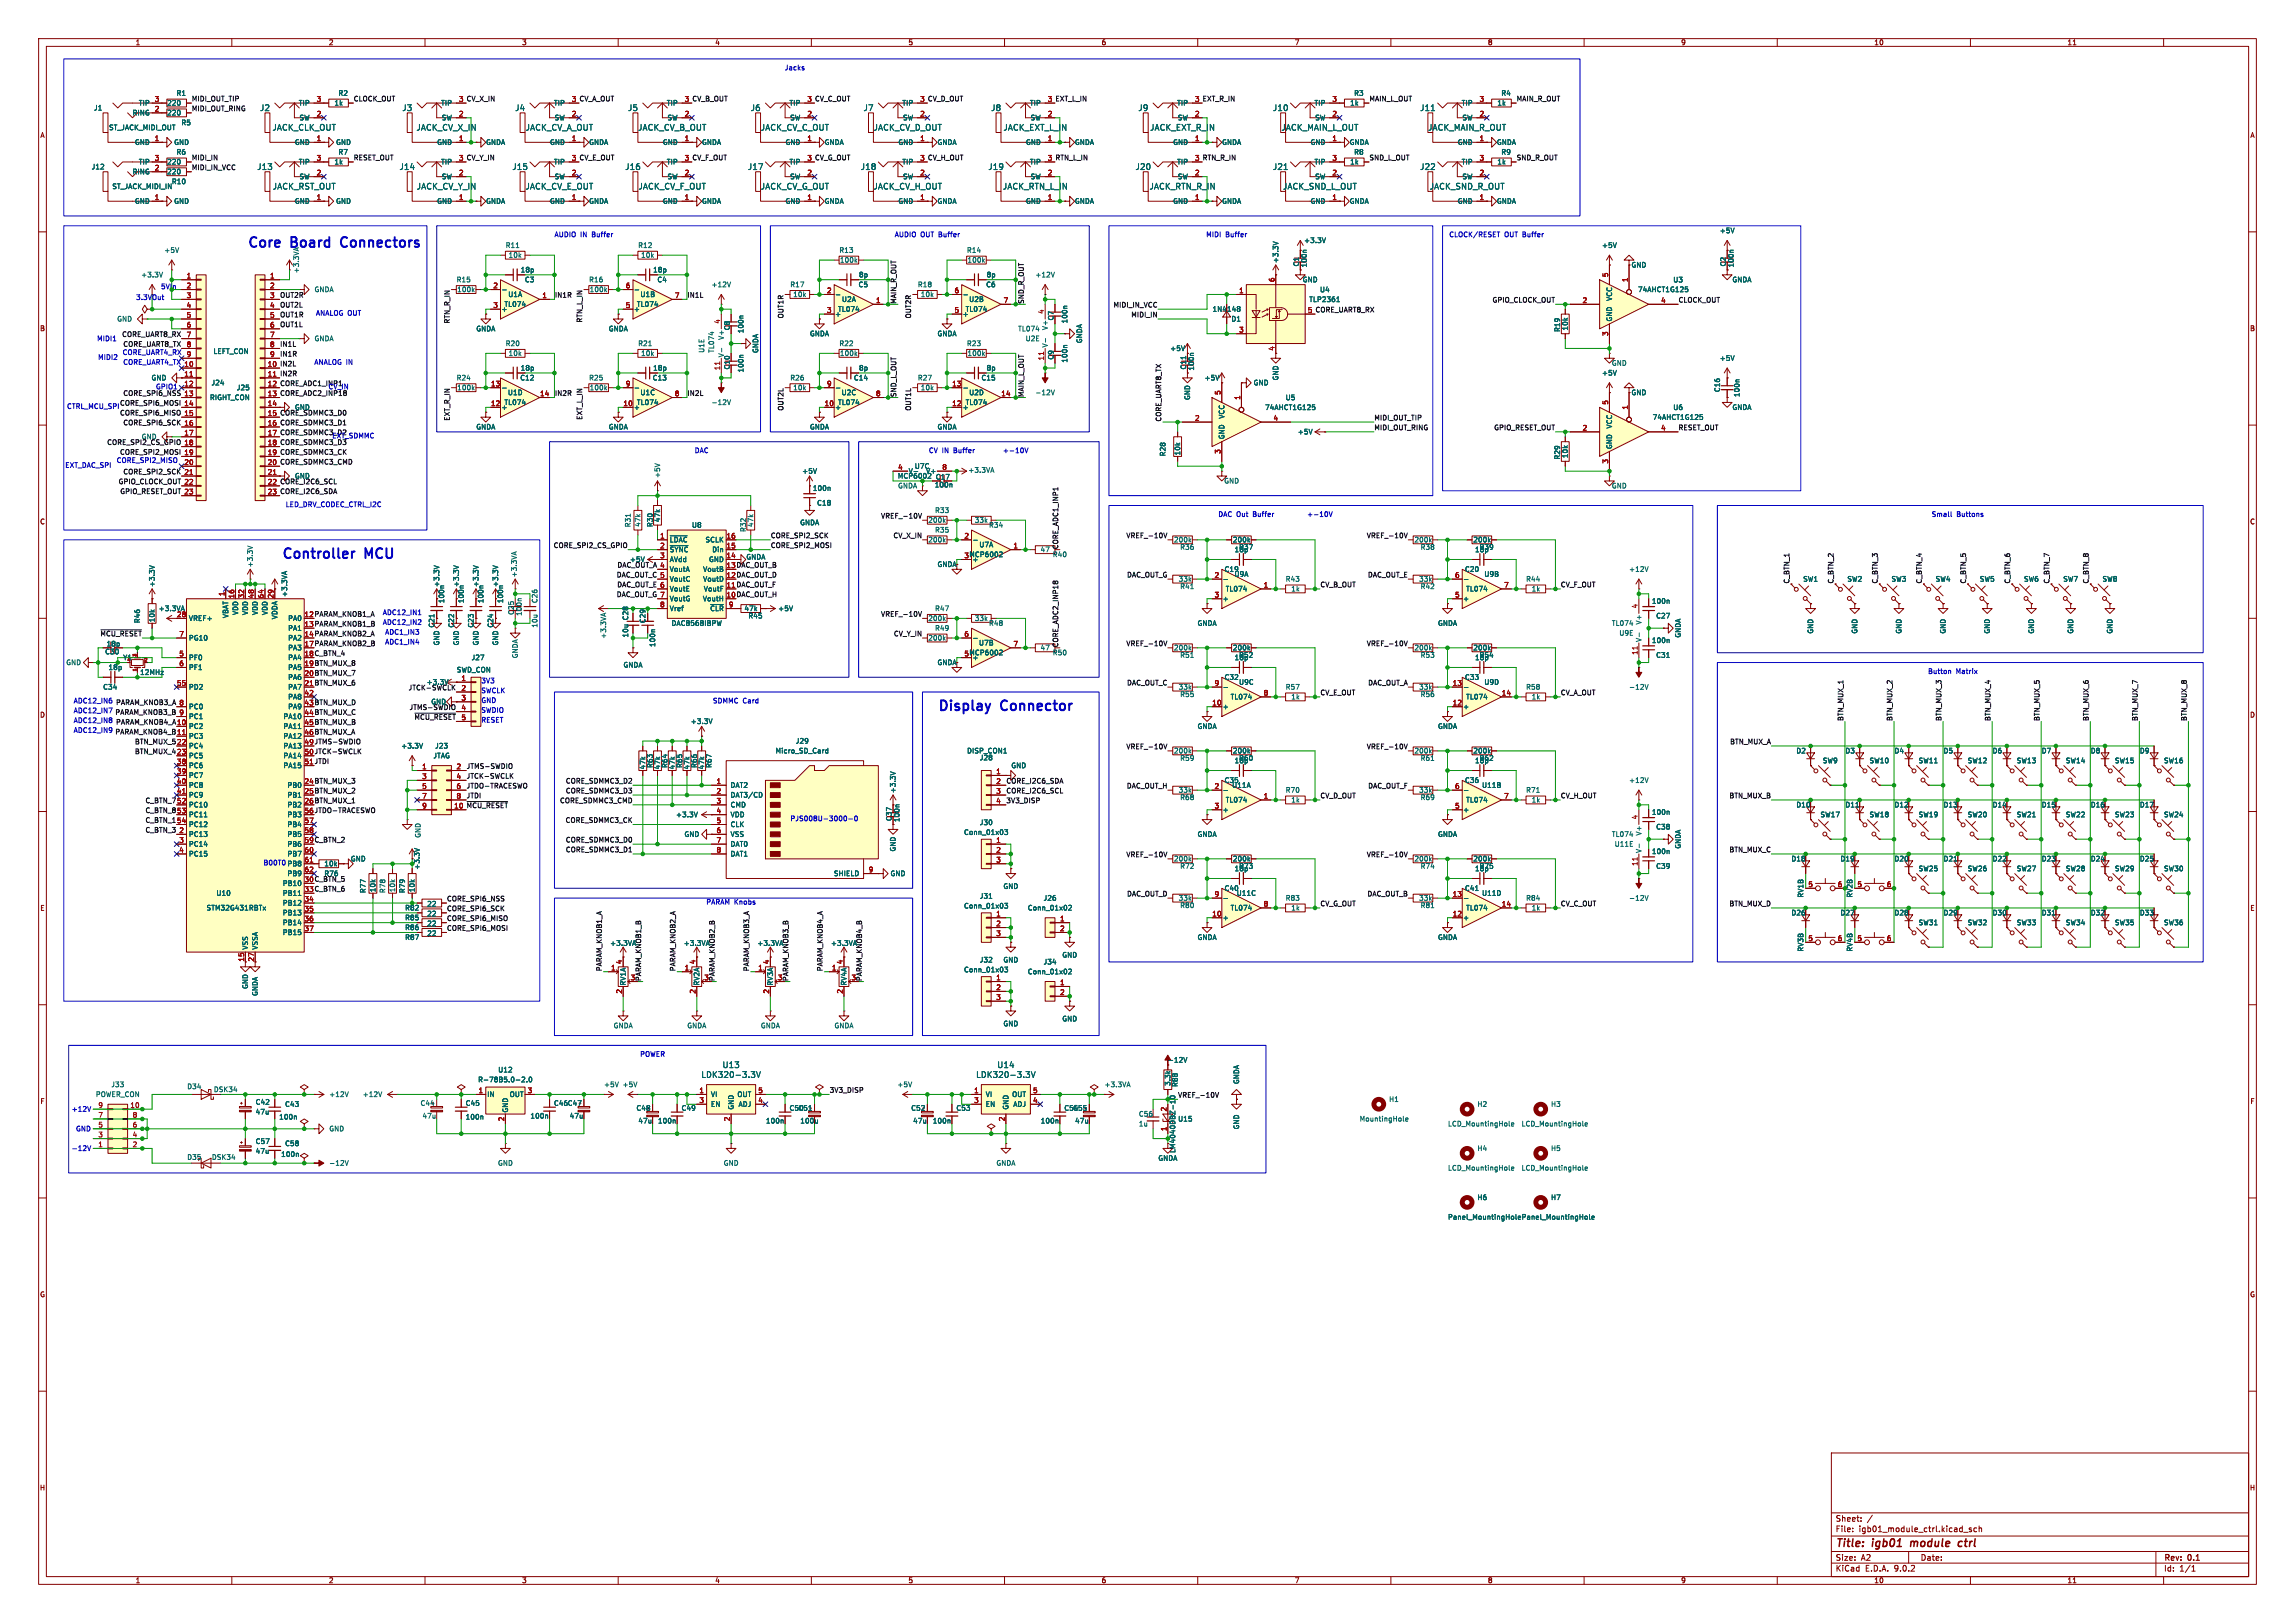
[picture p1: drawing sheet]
<svg xmlns="http://www.w3.org/2000/svg" width="594mm" height="420mm" viewBox="0 0 594 420" stroke-linecap="round" stroke-linejoin="round" font-family="sans-serif">
<defs><g id="words">
<g font-size="3.5" fill="#0000c2">
<text x="63.8" y="64.8">Core</text>
<text x="75.3" y="64.8">Board</text>
<text x="89.3" y="64.8">Connectors</text>
<text x="72.7" y="145.3">Controller</text>
<text x="94.5" y="145.3">MCU</text>
<text x="242.5" y="184.7">Display</text>
<text x="259.1" y="184.7">Connector</text>
</g>
<g font-size="2.8" fill="#840000">
<text x="475" y="400.9">Title:</text>
<text x="484.7" y="400.9">igb01</text>
<text x="495.4" y="400.9">module</text>
<text x="508.5" y="400.9">ctrl</text>
</g>
<g font-size="2.1" fill="#006464">
<text x="67.2" y="28.9">J2</text>
<text x="104" y="28.9">J3</text>
<text x="133.2" y="28.9">J4</text>
<text x="162.4" y="28.9">J5</text>
<text x="194.2" y="28.9">J6</text>
<text x="223.4" y="28.9">J7</text>
<text x="256.4" y="28.9">J8</text>
<text x="294.5" y="28.9">J9</text>
<text x="329.4" y="28.9">J10</text>
<text x="367.5" y="28.9">J11</text>
<text x="70.4" y="34">JACK_CLK_OUT</text>
<text x="107.7" y="34">JACK_CV_X_IN</text>
<text x="136" y="34">JACK_CV_A_OUT</text>
<text x="165.1" y="34">JACK_CV_B_OUT</text>
<text x="196.8" y="34">JACK_CV_C_OUT</text>
<text x="226" y="34">JACK_CV_D_OUT</text>
<text x="259.6" y="34">JACK_EXT_L_IN</text>
<text x="297.6" y="34">JACK_EXT_R_IN</text>
<text x="331.6" y="34">JACK_MAIN_L_OUT</text>
<text x="369.5" y="34">JACK_MAIN_R_OUT</text>
<text x="66.5" y="44.2">J13</text>
<text x="103.3" y="44.2">J14</text>
<text x="132.5" y="44.2">J15</text>
<text x="161.7" y="44.2">J16</text>
<text x="193.5" y="44.2">J17</text>
<text x="222.7" y="44.2">J18</text>
<text x="255.7" y="44.2">J19</text>
<text x="293.8" y="44.2">J20</text>
<text x="329.4" y="44.2">J21</text>
<text x="367.5" y="44.2">J22</text>
<text x="70.5" y="49.3">JACK_RST_OUT</text>
<text x="107.8" y="49.3">JACK_CV_Y_IN</text>
<text x="135.9" y="49.3">JACK_CV_E_OUT</text>
<text x="165.2" y="49.3">JACK_CV_F_OUT</text>
<text x="196.8" y="49.3">JACK_CV_G_OUT</text>
<text x="226" y="49.3">JACK_CV_H_OUT</text>
<text x="259.5" y="49.3">JACK_RTN_L_IN</text>
<text x="297.4" y="49.3">JACK_RTN_R_IN</text>
<text x="332" y="49.3">JACK_SND_L_OUT</text>
<text x="369.9" y="49.3">JACK_SND_R_OUT</text>
<text x="181.4" y="279.1">LDK320-3.3V</text>
<text x="186.9" y="276.6">U13</text>
<text x="252.5" y="279.1">LDK320-3.3V</text>
<text x="258" y="276.6">U14</text>
</g>
<g font-size="2.1" fill="#840000">
<text x="475" y="394">Sheet:</text>
<text x="475" y="396.7">File:</text>
<text x="481.1" y="396.7">igb01_module_ctrl.kicad_sch</text>
<text x="475" y="406.9">KiCad</text>
<text x="475" y="404.1">Size:</text>
<text x="481.7" y="404.1">A2</text>
<text x="482.7" y="406.9">E.D.A.</text>
<text x="490.3" y="406.9">9.0.2</text>
<text x="497" y="404.1">Date:</text>
<text x="560" y="404.3">Rev:</text>
<text x="560" y="406.9">Id:</text>
<text x="564.1" y="406.9">1/1</text>
<text x="566.4" y="404.3">0.1</text>
</g>
<g font-size="1.8" fill="#840000">
<text x="35" y="11.9">1</text>
<text x="85" y="11.9">2</text>
<text x="135" y="11.9">3</text>
<text x="185" y="11.9">4</text>
<text x="235" y="11.9">5</text>
<text x="285" y="11.9">6</text>
<text x="335" y="11.9">7</text>
<text x="385" y="11.9">8</text>
<text x="435" y="11.9">9</text>
<text x="485" y="11.9">10</text>
<text x="535" y="11.9">11</text>
<text x="10.3" y="35.9">A</text>
<text x="582.3" y="35.9">A</text>
<text x="422.1" y="69.4">GND</text>
<text x="10.3" y="85.9">B</text>
<text x="582.3" y="85.9">B</text>
<text x="329.9" y="90.9" transform="rotate(-90 329.9 90.9)">4</text>
<text x="422.1" y="102.5">GND</text>
<text x="10.3" y="135.9">C</text>
<text x="582.3" y="135.9">C</text>
<text x="187.9" y="147.1">13 DAC_OUT_B</text>
<text x="187.9" y="149.6">12 DAC_OUT_D</text>
<text x="242.5" y="146.9">GNDA</text>
<text x="187.9" y="154.7">10 DAC_OUT_H</text>
<text x="463.2" y="151.1" transform="rotate(-90 463.2 151.1)">C_BTN_1</text>
<text x="474.6" y="151.1" transform="rotate(-90 474.6 151.1)">C_BTN_2</text>
<text x="486.1" y="151.1" transform="rotate(-90 486.1 151.1)">C_BTN_3</text>
<text x="497.5" y="151.1" transform="rotate(-90 497.5 151.1)">C_BTN_4</text>
<text x="508.9" y="151.1" transform="rotate(-90 508.9 151.1)">C_BTN_5</text>
<text x="520.4" y="151.1" transform="rotate(-90 520.4 151.1)">C_BTN_6</text>
<text x="530.5" y="151.1" transform="rotate(-90 530.5 151.1)">C_BTN_7</text>
<text x="540.7" y="151.1" transform="rotate(-90 540.7 151.1)">C_BTN_8</text>
<text x="78.7" y="159.8">12 PARAM_KNOB1_A</text>
<text x="167.2" y="161.4" transform="rotate(-90 167.2 161.4)">C29</text>
<text x="78.7" y="162.3">13 PARAM_KNOB1_B</text>
<text x="78.7" y="164.8">14 PARAM_KNOB2_A</text>
<text x="78.7" y="167.4">17 PARAM_KNOB2_B</text>
<text x="112.6" y="162.6" transform="rotate(-90 112.6 162.6)">C21</text>
<text x="117.7" y="162.6" transform="rotate(-90 117.7 162.6)">C22</text>
<text x="27.1" y="169.5">C30</text>
<text x="78.7" y="169.9">18 C_BTN_4</text>
<text x="78.7" y="172.5">19 BTN_MUX_8</text>
<text x="242.5" y="172.3">GNDA</text>
<text x="78.7" y="175">20 BTN_MUX_7</text>
<text x="10.3" y="185.9">D</text>
<text x="78.7" y="182.6">43 BTN_MUX_D</text>
<text x="78.7" y="185.2">44 BTN_MUX_C</text>
<text x="582.3" y="185.9">D</text>
<text x="78.7" y="187.7">45 BTN_MUX_B</text>
<text x="78.7" y="190.2">46 BTN_MUX_A</text>
<text x="78.7" y="192.8">49 JTMS-SWDIO</text>
<text x="78.7" y="195.3">50 JTCK-SWCLK</text>
<text x="78.7" y="202.9">24 BTN_MUX_3</text>
<text x="78.7" y="205.5">25 BTN_MUX_2</text>
<text x="78.7" y="208">26 BTN_MUX_1</text>
<text x="78.7" y="210.6">56 JTDO-TRACESWO</text>
<text x="78.7" y="218.2">59 C_BTN_2</text>
<text x="78.7" y="228.3">30 C_BTN_5</text>
<text x="78.7" y="230.9">33 C_BTN_6</text>
<text x="10.3" y="235.9">E</text>
<text x="582.3" y="235.9">E</text>
<text x="302.2" y="275.2">-12V</text>
<text x="10.3" y="285.9">F</text>
<text x="582.3" y="285.9">F</text>
<text x="10.3" y="335.9">G</text>
<text x="582.3" y="335.9">G</text>
<text x="10.2" y="385.9">H</text>
<text x="582.2" y="385.9">H</text>
<text x="35" y="409.9">1</text>
<text x="85" y="409.9">2</text>
<text x="135" y="409.9">3</text>
<text x="185" y="409.9">4</text>
<text x="235" y="409.9">5</text>
<text x="285" y="409.9">6</text>
<text x="335" y="409.9">7</text>
<text x="385" y="409.9">8</text>
<text x="435" y="409.9">9</text>
<text x="485" y="409.9">10</text>
<text x="535" y="409.9">11</text>
</g>
<g font-size="1.8" fill="#0000c2">
<text x="203" y="18.4">Jacks</text>
<text x="143.4" y="61.6">AUDIO IN</text>
<text x="153.3" y="61.6">Buffer</text>
<text x="231.5" y="61.6">AUDIO OUT Buffer</text>
<text x="312.1" y="61.6">MIDI</text>
<text x="317.2" y="61.6">Buffer</text>
<text x="375" y="61.6">CLOCK/RESET</text>
<text x="389.4" y="61.6">OUT Buffer</text>
<text x="35.1" y="77.8">3.3VOut</text>
<text x="81.7" y="81.9">ANALOG OUT</text>
<text x="25" y="88.5">MIDI1</text>
<text x="31.8" y="89.8">CORE_UART8_TX</text>
<text x="25.3" y="93.3">MIDI2</text>
<text x="31.6" y="92.1">CORE_UART4_RX</text>
<text x="31.8" y="94.6">CORE_UART4_TX 10</text>
<text x="81.2" y="94.6">ANALOG IN</text>
<text x="40.2" y="100.9">GPIO1</text>
<text x="84.9" y="100.9">CV_IN</text>
<text x="17.2" y="106">CTRL_MCU_SPI</text>
<text x="85.9" y="113.6">EXT_SDMMC</text>
<text x="30.1" y="120">CORE_SPI2_MISO</text>
<text x="179.7" y="117.5">DAC</text>
<text x="240.3" y="117.5">CV IN</text>
<text x="246.9" y="117.5">Buffer</text>
<text x="259.5" y="117.5">+-10V</text>
<text x="16.8" y="121.3">EXT_DAC_SPI</text>
<text x="73.8" y="131.4">LED_DRV_CODEC_CTRL_I2C</text>
<text x="315.2" y="134">DAC Out</text>
<text x="324.4" y="134">Buffer</text>
<text x="338.2" y="134">+-10V</text>
<text x="499.9" y="134">Small</text>
<text x="506.4" y="134">Buttons</text>
<text x="99" y="159.4">ADC12_IN1</text>
<text x="99" y="161.9">ADC12_IN2</text>
<text x="99.6" y="164.4">ADC1_IN3</text>
<text x="99.6" y="167">ADC1_IN4</text>
<text x="124.5" y="176.9">3V3</text>
<text x="124.5" y="179.5">SWCLK</text>
<text x="498.9" y="174.6">Button</text>
<text x="506.3" y="174.6">Matrix</text>
<text x="18.9" y="184.8">ADC12_IN7</text>
<text x="18.9" y="182.2">ADC12_IN6</text>
<text x="124.5" y="184.5">SWDIO</text>
<text x="124.5" y="182">GND</text>
<text x="184.4" y="182.2">SDMMC Card</text>
<text x="18.9" y="189.8">ADC12_IN9</text>
<text x="18.9" y="187.3">ADC12_IN8</text>
<text x="124.5" y="187.1">RESET</text>
<text x="204.5" y="212.7">PJS008U-3000-0</text>
<text x="68.1" y="224.1">B00T0 PB8</text>
<text x="182.7" y="234.3">PARAM Knobs</text>
<text x="165.6" y="273.7">POWER</text>
<text x="18.4" y="287.9">+12V</text>
<text x="19.6" y="293">GND</text>
<text x="18.4" y="298">-12V</text>
</g>
<g font-size="1.8" fill="#006464">
<text x="24.2" y="28.8">J1</text>
<text x="35.8" y="27.5">TIP</text>
<text x="43.1" y="27.5">220</text>
<text x="45.6" y="25">R1</text>
<text x="77.2" y="27.5">TIP</text>
<text x="86.4" y="27.5">1k</text>
<text x="87.5" y="25">R2</text>
<text x="114" y="27.5">TIP</text>
<text x="143.3" y="27.5">TIP</text>
<text x="172.5" y="27.5">TIP</text>
<text x="204.2" y="27.5">TIP</text>
<text x="233.4" y="27.5">TIP</text>
<text x="266.4" y="27.5">TIP</text>
<text x="304.5" y="27.5">TIP</text>
<text x="340.1" y="27.5">TIP</text>
<text x="349.3" y="27.5">1k</text>
<text x="350.4" y="25">R3</text>
<text x="378.2" y="27.5">TIP</text>
<text x="387.4" y="27.5">1k</text>
<text x="388.5" y="25">R4</text>
<text x="28.1" y="33.9">ST_JACK_MIDI_OUT</text>
<text x="34.2" y="30.1">RING</text>
<text x="43.1" y="30.1">220</text>
<text x="46.8" y="32.6">R5</text>
<text x="77.4" y="31.3">SW</text>
<text x="114.2" y="31.3">SW</text>
<text x="143.4" y="31.3">SW</text>
<text x="172.6" y="31.3">SW</text>
<text x="204.4" y="31.3">SW</text>
<text x="233.6" y="31.3">SW</text>
<text x="266.6" y="31.3">SW</text>
<text x="304.7" y="31.3">SW</text>
<text x="340.3" y="31.3">SW</text>
<text x="378.4" y="31.3">SW</text>
<text x="34.8" y="37.7">GND</text>
<text x="45" y="37.7">GND</text>
<text x="45.6" y="40.2">R6</text>
<text x="76.2" y="37.7">GND</text>
<text x="86.9" y="37.7">GND</text>
<text x="87.5" y="40.2">R7</text>
<text x="113" y="37.7">GND</text>
<text x="125.7" y="37.7">GNDA</text>
<text x="142.2" y="37.7">GND</text>
<text x="152.4" y="37.7">GNDA</text>
<text x="171.4" y="37.7">GND</text>
<text x="181.6" y="37.7">GNDA</text>
<text x="203.2" y="37.7">GND</text>
<text x="213.3" y="37.7">GNDA</text>
<text x="232.4" y="37.7">GND</text>
<text x="242.5" y="37.7">GNDA</text>
<text x="265.4" y="37.7">GND</text>
<text x="278.1" y="37.7">GNDA</text>
<text x="303.5" y="37.7">GND</text>
<text x="316.2" y="37.7">GNDA</text>
<text x="339.1" y="37.7">GND</text>
<text x="349.2" y="37.7">GNDA</text>
<text x="350.4" y="40.2">R8</text>
<text x="377.2" y="37.7">GND</text>
<text x="387.3" y="37.7">GNDA</text>
<text x="388.5" y="40.2">R9</text>
<text x="23.6" y="44">J12</text>
<text x="34.2" y="45.3">RING</text>
<text x="35.8" y="42.8">TIP</text>
<text x="43.1" y="42.8">220</text>
<text x="43.1" y="45.3">220</text>
<text x="44.4" y="47.9">R10</text>
<text x="77.2" y="42.8">TIP</text>
<text x="77.4" y="46.6">SW</text>
<text x="86.4" y="42.8">1k</text>
<text x="114" y="42.8">TIP</text>
<text x="114.2" y="46.6">SW</text>
<text x="143.3" y="42.8">TIP</text>
<text x="143.4" y="46.6">SW</text>
<text x="172.5" y="42.8">TIP</text>
<text x="172.6" y="46.6">SW</text>
<text x="204.2" y="42.8">TIP</text>
<text x="204.4" y="46.6">SW</text>
<text x="233.4" y="42.8">TIP</text>
<text x="233.6" y="46.6">SW</text>
<text x="266.4" y="42.8">TIP</text>
<text x="266.6" y="46.6">SW</text>
<text x="304.5" y="42.8">TIP</text>
<text x="304.7" y="46.6">SW</text>
<text x="340.1" y="42.8">TIP</text>
<text x="340.3" y="46.6">SW</text>
<text x="349.3" y="42.8">1k</text>
<text x="378.2" y="42.8">TIP</text>
<text x="378.4" y="46.6">SW</text>
<text x="387.4" y="42.8">1k</text>
<text x="29" y="49.1">ST_JACK_MIDI_IN</text>
<text x="34.8" y="52.9">GND</text>
<text x="45" y="52.9">GND</text>
<text x="76.2" y="52.9">GND</text>
<text x="86.9" y="52.9">GND</text>
<text x="113" y="52.9">GND</text>
<text x="125.7" y="52.9">GNDA</text>
<text x="142.2" y="52.9">GND</text>
<text x="152.4" y="52.9">GNDA</text>
<text x="171.4" y="52.9">GND</text>
<text x="181.6" y="52.9">GNDA</text>
<text x="203.2" y="52.9">GND</text>
<text x="213.3" y="52.9">GNDA</text>
<text x="232.4" y="52.9">GND</text>
<text x="242.5" y="52.9">GNDA</text>
<text x="265.4" y="52.9">GND</text>
<text x="278.1" y="52.9">GNDA</text>
<text x="303.5" y="52.9">GND</text>
<text x="316.2" y="52.9">GNDA</text>
<text x="339.1" y="52.9">GND</text>
<text x="349.2" y="52.9">GNDA</text>
<text x="377.2" y="52.9">GND</text>
<text x="387.3" y="52.9">GNDA</text>
<text x="42.4" y="65.6">+5V</text>
<text x="130.8" y="64.4">R11</text>
<text x="165.1" y="64.4">R12</text>
<text x="217.1" y="65.6">R13</text>
<text x="250.1" y="65.6">R14</text>
<text x="337.4" y="63.1">+3.3V</text>
<text x="414.5" y="64.4">+5V</text>
<text x="445" y="60.6">+5V</text>
<text x="36.4" y="72">+3.3V</text>
<text x="77.6" y="70.9" transform="rotate(-90 77.6 70.9)">+3.3VA</text>
<text x="131.5" y="66.9">10k</text>
<text x="134.6" y="70.7">18p</text>
<text x="165.8" y="66.9">10k</text>
<text x="168.9" y="70.7">18p</text>
<text x="217.3" y="68.2">100k</text>
<text x="222.2" y="72">8p</text>
<text x="250.3" y="68.2">100k</text>
<text x="255.2" y="72">8p</text>
<text x="267.9" y="72">+12V</text>
<text x="331.1" y="68.2" transform="rotate(-90 331.1 68.2)">+3.3V</text>
<text x="336.4" y="69.1" transform="rotate(-90 336.4 69.1)">C1</text>
<text x="338.4" y="69.3" transform="rotate(-90 338.4 69.3)">100n</text>
<text x="446.9" y="69.1" transform="rotate(-90 446.9 69.1)">C2</text>
<text x="448.9" y="69.3" transform="rotate(-90 448.9 69.3)">100n</text>
<text x="81.3" y="75.8">GNDA</text>
<text x="118.1" y="73.3">R15</text>
<text x="118.2" y="75.8">100k</text>
<text x="131.4" y="77.1">U1A</text>
<text x="135.7" y="73.3">C3</text>
<text x="152.4" y="73.3">R16</text>
<text x="152.5" y="75.8">100k</text>
<text x="165.6" y="77.1">U1B</text>
<text x="170" y="73.3">C4</text>
<text x="184" y="74.5">+12V</text>
<text x="204.4" y="74.5">R17</text>
<text x="205.2" y="77.1">10k</text>
<text x="222.1" y="74.5">C5</text>
<text x="237.4" y="74.5">R18</text>
<text x="238.2" y="77.1">10k</text>
<text x="255.1" y="74.5">C6</text>
<text x="337.1" y="73.3">GND</text>
<text x="341.5" y="75.8">U4</text>
<text x="417.4" y="78" transform="rotate(-90 417.4 78)">VCC</text>
<text x="423.8" y="75.8">74AHCT1G125</text>
<text x="433" y="73.3">U3</text>
<text x="448.3" y="73.3">GNDA</text>
<text x="30.2" y="83.4">GND</text>
<text x="129.7" y="80.9">+</text>
<text x="130.4" y="79.6">TL074</text>
<text x="164" y="80.9">+</text>
<text x="164.7" y="79.6">TL074</text>
<text x="216" y="82.1">+</text>
<text x="216.8" y="80.9">TL074</text>
<text x="217.8" y="78.3">U2A</text>
<text x="249" y="82.1">+</text>
<text x="249.8" y="80.9">TL074</text>
<text x="250.7" y="78.3">U2B</text>
<text x="272.9" y="83" transform="rotate(-90 272.9 83)">C7</text>
<text x="276.5" y="83.8" transform="rotate(-90 276.5 83.8)">100n</text>
<text x="313.7" y="80.9">1N4148</text>
<text x="318.6" y="83.4">D1</text>
<text x="338.7" y="78.4">TLP2361</text>
<text x="417.4" y="83.3" transform="rotate(-90 417.4 83.3)">GND</text>
<text x="81.3" y="88.5">GNDA</text>
<text x="123.1" y="86">GNDA</text>
<text x="130.8" y="89.8">R20</text>
<text x="157.4" y="86">GNDA</text>
<text x="165.1" y="89.8">R21</text>
<text x="187.6" y="88.1" transform="rotate(-90 187.6 88.1)">V+</text>
<text x="189.1" y="85.6" transform="rotate(-90 189.1 85.6)">C8</text>
<text x="192.6" y="86.4" transform="rotate(-90 192.6 86.4)">100n</text>
<text x="209.5" y="87.2">GNDA</text>
<text x="217.1" y="89.8">R22</text>
<text x="242.5" y="87.2">GNDA</text>
<text x="250.1" y="89.8">R23</text>
<text x="263.4" y="86">TL074</text>
<text x="265.3" y="88.5">U2E</text>
<text x="271.4" y="85.5" transform="rotate(-90 271.4 85.5)">V+</text>
<text x="280.3" y="88.9" transform="rotate(-90 280.3 88.9)">GNDA</text>
<text x="404" y="86" transform="rotate(-90 404 86)">R19</text>
<text x="406" y="85.6" transform="rotate(-90 406 85.6)">10k</text>
<text x="55.1" y="91.8">LEFT_CON</text>
<text x="131.5" y="92.3">10k</text>
<text x="165.8" y="92.3">10k</text>
<text x="182.5" y="91.4" transform="rotate(-90 182.5 91.4)">U1E</text>
<text x="185" y="91.4" transform="rotate(-90 185 91.4)">TL074</text>
<text x="187.6" y="92.6" transform="rotate(-90 187.6 92.6)">V-</text>
<text x="189.1" y="95.7" transform="rotate(-90 189.1 95.7)">C10</text>
<text x="196.4" y="91.5" transform="rotate(-90 196.4 91.5)">GNDA</text>
<text x="217.3" y="92.3">100k</text>
<text x="250.3" y="92.3">100k</text>
<text x="271.4" y="90" transform="rotate(-90 271.4 90)">V-</text>
<text x="272.9" y="93.2" transform="rotate(-90 272.9 93.2)">C9</text>
<text x="276.5" y="94" transform="rotate(-90 276.5 94)">100n</text>
<text x="302.8" y="91">+5V</text>
<text x="307.2" y="95.7" transform="rotate(-90 307.2 95.7)">C11</text>
<text x="417.1" y="94.8">GND</text>
<text x="445" y="93.6">+5V</text>
<text x="39.1" y="98.7">GND</text>
<text x="54.6" y="99.9">J24</text>
<text x="61.2" y="101.2">J25</text>
<text x="118.1" y="98.7">R24</text>
<text x="118.2" y="101.2">100k</text>
<text x="134.5" y="98.7">C12</text>
<text x="134.6" y="96.1">18p</text>
<text x="152.4" y="98.7">R25</text>
<text x="152.5" y="101.2">100k</text>
<text x="168.8" y="98.7">C13</text>
<text x="168.9" y="96.1">18p</text>
<text x="192.6" y="96.5" transform="rotate(-90 192.6 96.5)">100n</text>
<text x="204.4" y="98.7">R26</text>
<text x="205.2" y="101.2">10k</text>
<text x="220.9" y="98.7">C14</text>
<text x="222.2" y="96.1">8p</text>
<text x="237.4" y="98.7">R27</text>
<text x="238.2" y="101.2">10k</text>
<text x="253.9" y="98.7">C15</text>
<text x="255.2" y="96.1">8p</text>
<text x="309.2" y="96" transform="rotate(-90 309.2 96)">100n</text>
<text x="311.7" y="98.7">+5V</text>
<text x="324.4" y="99.9">GND</text>
<text x="331.1" y="98.6" transform="rotate(-90 331.1 98.6)">GND</text>
<text x="414.5" y="97.4">+5V</text>
<text x="445.4" y="101.6" transform="rotate(-90 445.4 101.6)">C16</text>
<text x="54.2" y="103.7">RIGHT_CON</text>
<text x="76.2" y="106.3">GND</text>
<text x="129.7" y="106.3">+</text>
<text x="130.4" y="105">TL074</text>
<text x="131.3" y="102.5">U1D</text>
<text x="164" y="106.3">+</text>
<text x="164.7" y="105">TL074</text>
<text x="165.6" y="102.5">U1C</text>
<text x="184" y="105">-12V</text>
<text x="216" y="106.3">+</text>
<text x="216.8" y="105">TL074</text>
<text x="217.7" y="102.5">U2C</text>
<text x="249" y="106.3">+</text>
<text x="249.8" y="105">TL074</text>
<text x="250.7" y="102.5">U2D</text>
<text x="267.9" y="102.5">-12V</text>
<text x="308.2" y="103.6" transform="rotate(-90 308.2 103.6)">GND</text>
<text x="327.3" y="106.3">74AHCT1G125</text>
<text x="332.6" y="103.8">U5</text>
<text x="433" y="106.3">U6</text>
<text x="448.3" y="106.3">GNDA</text>
<text x="450.4" y="102.9" transform="rotate(-90 450.4 102.9)">100n</text>
<text x="123.1" y="111.4">GNDA</text>
<text x="157.4" y="111.4">GNDA</text>
<text x="209.5" y="111.4">GNDA</text>
<text x="242.5" y="111.4">GNDA</text>
<text x="317.1" y="113.8" transform="rotate(-90 317.1 113.8)">GND</text>
<text x="317.1" y="108.5" transform="rotate(-90 317.1 108.5)">VCC</text>
<text x="335.8" y="112.6">+5V</text>
<text x="417.4" y="111" transform="rotate(-90 417.4 111)">VCC</text>
<text x="427.6" y="108.8">74AHCT1G125</text>
<text x="301.9" y="118.2" transform="rotate(-90 301.9 118.2)">R28</text>
<text x="305.7" y="118" transform="rotate(-90 305.7 118)">10k</text>
<text x="404" y="119" transform="rotate(-90 404 119)">R29</text>
<text x="406" y="118.7" transform="rotate(-90 406 118.7)">10k</text>
<text x="417.4" y="116.3" transform="rotate(-90 417.4 116.3)">GND</text>
<text x="76.2" y="124.1">GND</text>
<text x="171" y="123.8" transform="rotate(-90 171 123.8)">+5V</text>
<text x="207.5" y="122.8">+5V</text>
<text x="232.3" y="124.1">MCP6002</text>
<text x="235.1" y="122.8">V-</text>
<text x="236.6" y="121.5">U7C</text>
<text x="239.6" y="122.8">V+</text>
<text x="242.1" y="124.3">C17</text>
<text x="250.5" y="122.5">+3.3VA</text>
<text x="316.7" y="125.3">GND</text>
<text x="210.3" y="127.2">100n</text>
<text x="211.4" y="131">C18</text>
<text x="232.3" y="126.6">GNDA</text>
<text x="241.8" y="126.3">100n</text>
<text x="417.1" y="126.6">GND</text>
<text x="163.4" y="136.6" transform="rotate(-90 163.4 136.6)">R31</text>
<text x="166" y="136.4" transform="rotate(-90 166 136.4)">47k</text>
<text x="169.1" y="136.5" transform="rotate(-90 169.1 136.5)">R30</text>
<text x="171" y="135.2" transform="rotate(-90 171 135.2)">47k</text>
<text x="179" y="136.8">U8</text>
<text x="193.3" y="137.8" transform="rotate(-90 193.3 137.8)">R32</text>
<text x="195.2" y="136.5" transform="rotate(-90 195.2 136.5)">47k</text>
<text x="207" y="136.1">GNDA</text>
<text x="240.1" y="135.5">200k</text>
<text x="241.9" y="132.9">R33</text>
<text x="252.2" y="135.5">33k</text>
<text x="255.9" y="136.8">R34</text>
<text x="173.2" y="140.6">~{LDAC}</text>
<text x="173.2" y="143.1">~{SYNC}</text>
<text x="182.5" y="140.6">SCLK</text>
<text x="184.2" y="143.1">Din</text>
<text x="240.1" y="140.6">200k</text>
<text x="241.9" y="138">R35</text>
<text x="253.4" y="141.8">U7A</text>
<text x="269.2" y="143.1">47</text>
<text x="303.7" y="140.6">200k</text>
<text x="305.3" y="142.5">R36</text>
<text x="319" y="140.6">200k</text>
<text x="319.4" y="143.1">18p</text>
<text x="320.6" y="142.5">R37</text>
<text x="366" y="140.6">200k</text>
<text x="367.6" y="142.5">R38</text>
<text x="381.2" y="140.6">200k</text>
<text x="381.7" y="143.1">18p</text>
<text x="382.8" y="142.5">R39</text>
<text x="65.6" y="147" transform="rotate(-90 65.6 147)">+3.3V</text>
<text x="134" y="149.5" transform="rotate(-90 134 149.5)">+3.3VA</text>
<text x="162.9" y="145.6">+5V</text>
<text x="173.2" y="145.6">AVdd</text>
<text x="173.2" y="148.2">VoutA</text>
<text x="181.9" y="148.2">VoutB</text>
<text x="183.4" y="145.6">GND</text>
<text x="193" y="145">GNDA</text>
<text x="251.6" y="145.6">+</text>
<text x="272.4" y="144.4">R40</text>
<text x="316.8" y="148.2">C19</text>
<text x="319.4" y="149.5">U9A</text>
<text x="379.1" y="148.2">C20</text>
<text x="384.1" y="149.5">U9B</text>
<text x="421.5" y="148.2">+12V</text>
<text x="40.2" y="152" transform="rotate(-90 40.2 152)">+3.3V</text>
<text x="74.5" y="154.6" transform="rotate(-90 74.5 154.6)">+3.3VA</text>
<text x="113.9" y="152" transform="rotate(-90 113.9 152)">+3.3V</text>
<text x="119" y="152" transform="rotate(-90 119 152)">+3.3V</text>
<text x="124.1" y="152" transform="rotate(-90 124.1 152)">+3.3V</text>
<text x="129.1" y="152" transform="rotate(-90 129.1 152)">+3.3V</text>
<text x="173.2" y="150.7">VoutC</text>
<text x="173.2" y="153.3">VoutE</text>
<text x="173.2" y="155.8">VoutG</text>
<text x="181.8" y="155.8">VoutH</text>
<text x="181.9" y="150.7">VoutD</text>
<text x="182" y="153.3">VoutF</text>
<text x="304.9" y="150.7">33k</text>
<text x="305.3" y="152.6">R41</text>
<text x="316.4" y="155.8">+</text>
<text x="317.1" y="153.3">TL074</text>
<text x="332.6" y="150.7">R43</text>
<text x="334.1" y="153.3">1k</text>
<text x="367.2" y="150.7">33k</text>
<text x="367.6" y="152.6">R42</text>
<text x="378.6" y="155.8">+</text>
<text x="379.4" y="153.3">TL074</text>
<text x="394.9" y="150.7">R44</text>
<text x="396.3" y="153.3">1k</text>
<text x="466.6" y="150.7">SW1</text>
<text x="478" y="150.7">SW2</text>
<text x="489.5" y="150.7">SW3</text>
<text x="500.9" y="150.7">SW4</text>
<text x="512.3" y="150.7">SW5</text>
<text x="523.7" y="150.7">SW6</text>
<text x="533.9" y="150.7">SW7</text>
<text x="544.1" y="150.7">SW8</text>
<text x="36.4" y="161.4" transform="rotate(-90 36.4 161.4)">R46</text>
<text x="40.2" y="161.1" transform="rotate(-90 40.2 161.1)">10k</text>
<text x="41" y="158.3">+3.3VA</text>
<text x="48.8" y="160.9">VREF+</text>
<text x="59.3" y="160.1" transform="rotate(-90 59.3 160.1)">VBAT</text>
<text x="61.8" y="159.3" transform="rotate(-90 61.8 159.3)">VDD</text>
<text x="64.4" y="159.3" transform="rotate(-90 64.4 159.3)">VDD</text>
<text x="66.9" y="159.3" transform="rotate(-90 66.9 159.3)">VDD</text>
<text x="69.4" y="159.3" transform="rotate(-90 69.4 159.3)">VDD</text>
<text x="72" y="160.4" transform="rotate(-90 72 160.4)">VDDA</text>
<text x="74.5" y="160.9">PA0</text>
<text x="115.2" y="156.2" transform="rotate(-90 115.2 156.2)">100n</text>
<text x="120.2" y="156.2" transform="rotate(-90 120.2 156.2)">100n</text>
<text x="125.3" y="156.2" transform="rotate(-90 125.3 156.2)">100n</text>
<text x="130.4" y="156.2" transform="rotate(-90 130.4 156.2)">100n</text>
<text x="133.2" y="159.2" transform="rotate(-90 133.2 159.2)">C25</text>
<text x="135.2" y="159.5" transform="rotate(-90 135.2 159.5)">100n</text>
<text x="139.3" y="156.2" transform="rotate(-90 139.3 156.2)">C26</text>
<text x="162.8" y="160.6" transform="rotate(-90 162.8 160.6)">C28</text>
<text x="173.2" y="158.3">Vref</text>
<text x="183.7" y="158.3">~{CLR}</text>
<text x="192.6" y="158.3">47k</text>
<text x="193.6" y="160.2">R45</text>
<text x="201.3" y="158.3">+5V</text>
<text x="240.1" y="160.9">200k</text>
<text x="241.9" y="158.3">R47</text>
<text x="252.2" y="160.9">33k</text>
<text x="425" y="161.7" transform="rotate(-90 425 161.7)">V+</text>
<text x="427.4" y="156.4">100n</text>
<text x="428.5" y="160.2">C27</text>
<text x="27.5" y="167.5">18p</text>
<text x="48.8" y="166">PG10</text>
<text x="74.5" y="163.4">PA1</text>
<text x="74.5" y="166">PA2</text>
<text x="113.9" y="167.1" transform="rotate(-90 113.9 167.1)">GND</text>
<text x="119" y="167.1" transform="rotate(-90 119 167.1)">GND</text>
<text x="122.8" y="162.6" transform="rotate(-90 122.8 162.6)">C23</text>
<text x="124.1" y="167.1" transform="rotate(-90 124.1 167.1)">GND</text>
<text x="127.9" y="162.6" transform="rotate(-90 127.9 162.6)">C24</text>
<text x="129.1" y="167.1" transform="rotate(-90 129.1 167.1)">GND</text>
<text x="139.3" y="162.6" transform="rotate(-90 139.3 162.6)">10u</text>
<text x="157.1" y="165.4" transform="rotate(-90 157.1 165.4)">+3.3VA</text>
<text x="162.8" y="165.1" transform="rotate(-90 162.8 165.1)">10u</text>
<text x="169.8" y="167.6" transform="rotate(-90 169.8 167.6)">100n</text>
<text x="173.7" y="162.2">DAC8568IBPW</text>
<text x="240.1" y="166">200k</text>
<text x="241.9" y="163.4">R49</text>
<text x="253.3" y="167.2">U7B</text>
<text x="255.9" y="162.2">R48</text>
<text x="309.8" y="162.2">GNDA</text>
<text x="372.1" y="162.2">GNDA</text>
<text x="417.1" y="162.2">TL074</text>
<text x="419" y="164.7">U9E</text>
<text x="425" y="166.2" transform="rotate(-90 425 166.2)">V-</text>
<text x="427.4" y="166.6">100n</text>
<text x="435.2" y="165.1" transform="rotate(-90 435.2 165.1)">GNDA</text>
<text x="469.5" y="164.1" transform="rotate(-90 469.5 164.1)">GND</text>
<text x="480.9" y="164.1" transform="rotate(-90 480.9 164.1)">GND</text>
<text x="492.4" y="164.1" transform="rotate(-90 492.4 164.1)">GND</text>
<text x="503.8" y="164.1" transform="rotate(-90 503.8 164.1)">GND</text>
<text x="515.2" y="164.1" transform="rotate(-90 515.2 164.1)">GND</text>
<text x="526.6" y="164.1" transform="rotate(-90 526.6 164.1)">GND</text>
<text x="536.8" y="164.1" transform="rotate(-90 536.8 164.1)">GND</text>
<text x="547" y="164.1" transform="rotate(-90 547 164.1)">GND</text>
<text x="17" y="172.3">GND</text>
<text x="28" y="173.6">18p</text>
<text x="31.8" y="171">Y1</text>
<text x="48.8" y="171">PF0</text>
<text x="48.8" y="173.6">PF1</text>
<text x="74.5" y="168.5">PA3</text>
<text x="74.5" y="171">PA4</text>
<text x="74.5" y="173.6">PA5</text>
<text x="121.9" y="171">J27</text>
<text x="134.2" y="170.5" transform="rotate(-90 134.2 170.5)">GNDA</text>
<text x="161.2" y="172.9">GNDA</text>
<text x="251.6" y="171">+</text>
<text x="269.2" y="168.5">47</text>
<text x="272.4" y="169.8">R50</text>
<text x="303.7" y="168.5">200k</text>
<text x="305.3" y="170.4">R51</text>
<text x="319" y="168.5">200k</text>
<text x="319.4" y="171">18p</text>
<text x="320.6" y="170.4">R52</text>
<text x="366" y="168.5">200k</text>
<text x="367.6" y="170.4">R53</text>
<text x="381.2" y="168.5">200k</text>
<text x="381.7" y="171">18p</text>
<text x="382.8" y="170.4">R54</text>
<text x="428.5" y="170.4">C31</text>
<text x="26.6" y="178.7">C34</text>
<text x="36.2" y="174.9">12MHz</text>
<text x="48.8" y="178.7">PD2</text>
<text x="74.5" y="176.1">PA6</text>
<text x="74.5" y="178.7">PA7</text>
<text x="110.3" y="177.4">+3.3V</text>
<text x="118.1" y="174.2">SWD_CON</text>
<text x="304.9" y="178.7">33k</text>
<text x="316.8" y="176.1">C32</text>
<text x="320.6" y="177.4">U9C</text>
<text x="332.6" y="178.7">R57</text>
<text x="367.2" y="178.7">33k</text>
<text x="379.1" y="176.1">C33</text>
<text x="384.1" y="177.4">U9D</text>
<text x="394.9" y="178.7">R58</text>
<text x="421.5" y="178.7">-12V</text>
<text x="48.8" y="183.7">PC0</text>
<text x="74.5" y="181.2">PA8</text>
<text x="74.5" y="183.7">PA9</text>
<text x="111.5" y="182.5">GND</text>
<text x="305.3" y="180.6">R55</text>
<text x="316.4" y="183.7">+</text>
<text x="318.4" y="181.2">TL074</text>
<text x="334.1" y="181.2">1k</text>
<text x="367.6" y="180.6">R56</text>
<text x="378.6" y="183.7">+</text>
<text x="379.4" y="181.2">TL074</text>
<text x="396.3" y="181.2">1k</text>
<text x="48.8" y="186.3">PC1</text>
<text x="48.8" y="188.8">PC2</text>
<text x="48.8" y="191.4">PC3</text>
<text x="73.3" y="186.3">PA10</text>
<text x="73.3" y="188.8">PA11</text>
<text x="73.3" y="191.4">PA12</text>
<text x="178.7" y="187.6">+3.3V</text>
<text x="309.8" y="188.8">GNDA</text>
<text x="372.1" y="188.8">GNDA</text>
<text x="48.8" y="193.9">PC4</text>
<text x="48.8" y="196.4">PC5</text>
<text x="73.3" y="193.9">PA13</text>
<text x="73.3" y="196.4">PA14</text>
<text x="103.7" y="193.9">+3.3V</text>
<text x="112.1" y="196.4">JTAG</text>
<text x="112.5" y="193.9">J23</text>
<text x="200.6" y="195.2">Micro_SD_Card</text>
<text x="205.9" y="192.6">J29</text>
<text x="250.2" y="195.2">DISP_CON1</text>
<text x="253.5" y="197">J28</text>
<text x="303.7" y="195.2">200k</text>
<text x="305.3" y="197.1">R59</text>
<text x="319" y="195.2">200k</text>
<text x="319.4" y="197.7">18p</text>
<text x="320.6" y="197.1">R60</text>
<text x="366" y="195.2">200k</text>
<text x="367.6" y="197.1">R61</text>
<text x="381.2" y="195.2">200k</text>
<text x="381.7" y="197.7">18p</text>
<text x="382.8" y="197.1">R62</text>
<text x="464.8" y="195.2">D2</text>
<text x="471.7" y="197.7">SW9</text>
<text x="477.5" y="195.2">D3</text>
<text x="483.8" y="197.7">SW10</text>
<text x="490.2" y="195.2">D4</text>
<text x="496.5" y="197.7">SW11</text>
<text x="502.9" y="195.2">D5</text>
<text x="509.2" y="197.7">SW12</text>
<text x="515.6" y="195.2">D6</text>
<text x="521.9" y="197.7">SW13</text>
<text x="528.3" y="195.2">D7</text>
<text x="534.6" y="197.7">SW14</text>
<text x="541" y="195.2">D8</text>
<text x="547.3" y="197.7">SW15</text>
<text x="553.7" y="195.2">D9</text>
<text x="560" y="197.7">SW16</text>
<text x="48.8" y="199">PC6</text>
<text x="48.8" y="201.5">PC7</text>
<text x="73.3" y="199">PA15</text>
<text x="167.2" y="199.2" transform="rotate(-90 167.2 199.2)">47k</text>
<text x="169.1" y="198.8" transform="rotate(-90 169.1 198.8)">R63</text>
<text x="171" y="199.2" transform="rotate(-90 171 199.2)">47k</text>
<text x="172.9" y="198.8" transform="rotate(-90 172.9 198.8)">R64</text>
<text x="174.9" y="199.2" transform="rotate(-90 174.9 199.2)">47k</text>
<text x="176.8" y="198.8" transform="rotate(-90 176.8 198.8)">R65</text>
<text x="178.7" y="199.2" transform="rotate(-90 178.7 199.2)">47k</text>
<text x="180.6" y="198.8" transform="rotate(-90 180.6 198.8)">R66</text>
<text x="182.5" y="199.2" transform="rotate(-90 182.5 199.2)">47k</text>
<text x="184.4" y="198.8" transform="rotate(-90 184.4 198.8)">R67</text>
<text x="261.6" y="199">GND</text>
<text x="316.8" y="202.8">C35</text>
<text x="379.1" y="202.8">C36</text>
<text x="421.5" y="202.8">+12V</text>
<text x="48.8" y="204.1">PC8</text>
<text x="48.8" y="206.6">PC9</text>
<text x="48.8" y="209.1">PC10</text>
<text x="74.3" y="204.1">PB0</text>
<text x="74.3" y="206.6">PB1</text>
<text x="74.3" y="209.1">PB2</text>
<text x="189" y="204.1">DAT2</text>
<text x="189" y="206.6">DAT3/CD</text>
<text x="189" y="209.1">CMD</text>
<text x="232" y="205.4" transform="rotate(-90 232 205.4)">+3.3V</text>
<text x="304.9" y="205.3">33k</text>
<text x="305.3" y="207.2">R68</text>
<text x="317.1" y="207.9">TL074</text>
<text x="318.8" y="204.1">U11A</text>
<text x="332.6" y="205.3">R70</text>
<text x="334.1" y="207.9">1k</text>
<text x="367.2" y="205.3">33k</text>
<text x="367.6" y="207.2">R69</text>
<text x="379.4" y="207.9">TL074</text>
<text x="383.5" y="204.1">U11B</text>
<text x="394.9" y="205.3">R71</text>
<text x="396.3" y="207.9">1k</text>
<text x="464.8" y="209.1">D10</text>
<text x="477.5" y="209.1">D11</text>
<text x="490.2" y="209.1">D12</text>
<text x="502.9" y="209.1">D13</text>
<text x="515.6" y="209.1">D14</text>
<text x="528.3" y="209.1">D15</text>
<text x="541" y="209.1">D16</text>
<text x="553.7" y="209.1">D17</text>
<text x="48.8" y="211.7">PC11</text>
<text x="48.8" y="214.2">PC12</text>
<text x="74.3" y="211.7">PB3</text>
<text x="74.3" y="214.2">PB4</text>
<text x="174.9" y="211.7">+3.3V</text>
<text x="189" y="211.7">VDD</text>
<text x="189" y="214.2">CLK</text>
<text x="231" y="212.6" transform="rotate(-90 231 212.6)">C37</text>
<text x="233" y="212.8" transform="rotate(-90 233 212.8)">100n</text>
<text x="253.5" y="213.7">J30</text>
<text x="316.4" y="210.4">+</text>
<text x="378.6" y="210.4">+</text>
<text x="427.4" y="211">100n</text>
<text x="428.5" y="214.9">C38</text>
<text x="471.1" y="211.7">SW17</text>
<text x="483.8" y="211.7">SW18</text>
<text x="496.5" y="211.7">SW19</text>
<text x="509.2" y="211.7">SW20</text>
<text x="521.9" y="211.7">SW21</text>
<text x="534.6" y="211.7">SW22</text>
<text x="547.3" y="211.7">SW23</text>
<text x="560" y="211.7">SW24</text>
<text x="48.8" y="216.8">PC13</text>
<text x="48.8" y="219.3">PC14</text>
<text x="48.8" y="221.8">PC15</text>
<text x="74.3" y="216.8">PB5</text>
<text x="74.3" y="219.3">PB6</text>
<text x="74.3" y="221.8">PB7</text>
<text x="109.1" y="216.9" transform="rotate(-90 109.1 216.9)">GND</text>
<text x="177" y="216.8">GND</text>
<text x="189" y="216.8">VSS</text>
<text x="189" y="219.3">DAT0</text>
<text x="189" y="221.8">DAT1</text>
<text x="232" y="220.5" transform="rotate(-90 232 220.5)">GND</text>
<text x="249.4" y="216.3">Conn_01x03</text>
<text x="309.8" y="216.8">GNDA</text>
<text x="372.1" y="216.8">GNDA</text>
<text x="417.1" y="216.8">TL074</text>
<text x="417.8" y="219.3">U11E</text>
<text x="425" y="220.9" transform="rotate(-90 425 220.9)">V-</text>
<text x="425" y="216.4" transform="rotate(-90 425 216.4)">V+</text>
<text x="427.4" y="221.2">100n</text>
<text x="435.2" y="219.8" transform="rotate(-90 435.2 219.8)">GNDA</text>
<text x="74.3" y="226.9">PB9</text>
<text x="74.3" y="224.4">PB8</text>
<text x="83.8" y="224.4">10k</text>
<text x="83.8" y="226.9">R76</text>
<text x="90.7" y="223.1">GND</text>
<text x="108.8" y="225.2" transform="rotate(-90 108.8 225.2)">+3.3V</text>
<text x="215.7" y="226.9">SHIELD</text>
<text x="230.4" y="226.9">GND</text>
<text x="303.7" y="223.1">200k</text>
<text x="305.3" y="225">R72</text>
<text x="319" y="223.1">200k</text>
<text x="319.4" y="225.7">18p</text>
<text x="320.6" y="225">R73</text>
<text x="366" y="223.1">200k</text>
<text x="367.6" y="225">R74</text>
<text x="381.2" y="223.1">200k</text>
<text x="381.7" y="225.7">18p</text>
<text x="382.8" y="225">R75</text>
<text x="428.5" y="225">C39</text>
<text x="463.6" y="223.1">D18</text>
<text x="476.3" y="223.1">D19</text>
<text x="490.2" y="223.1">D20</text>
<text x="496.5" y="225.7">SW25</text>
<text x="502.9" y="223.1">D21</text>
<text x="509.2" y="225.7">SW26</text>
<text x="515.6" y="223.1">D22</text>
<text x="521.9" y="225.7">SW27</text>
<text x="528.3" y="223.1">D23</text>
<text x="534.6" y="225.7">SW28</text>
<text x="541" y="223.1">D24</text>
<text x="547.3" y="225.7">SW29</text>
<text x="553.7" y="223.1">D25</text>
<text x="560" y="225.7">SW30</text>
<text x="55.9" y="232">U10</text>
<text x="73.1" y="229.5">PB10</text>
<text x="73.1" y="232">PB11</text>
<text x="94.8" y="231.2" transform="rotate(-90 94.8 231.2)">R77</text>
<text x="97.4" y="231" transform="rotate(-90 97.4 231)">10k</text>
<text x="99.9" y="231.2" transform="rotate(-90 99.9 231.2)">R78</text>
<text x="102.5" y="231" transform="rotate(-90 102.5 231)">10k</text>
<text x="105" y="231.2" transform="rotate(-90 105 231.2)">R79</text>
<text x="107.5" y="231" transform="rotate(-90 107.5 231)">10k</text>
<text x="253.5" y="232.8">J31</text>
<text x="259.6" y="230.2">GND</text>
<text x="270" y="233.3">J26</text>
<text x="304.9" y="233.3">33k</text>
<text x="316.8" y="230.7">C40</text>
<text x="320" y="232">U11C</text>
<text x="332.6" y="233.3">R83</text>
<text x="367.2" y="233.3">33k</text>
<text x="379.1" y="230.7">C41</text>
<text x="383.5" y="232">U11D</text>
<text x="394.9" y="233.3">R84</text>
<text x="421.5" y="233.3">-12V</text>
<text x="467" y="232.4" transform="rotate(-90 467 232.4)">RV1B</text>
<text x="479.7" y="232.4" transform="rotate(-90 479.7 232.4)">RV2B</text>
<text x="53.3" y="235.8">STM32G431RBTx</text>
<text x="73.1" y="234.5">PB12</text>
<text x="73.1" y="237.1">PB13</text>
<text x="73.1" y="239.6">PB14</text>
<text x="104.7" y="235.8">R82</text>
<text x="104.7" y="238.4">R85</text>
<text x="110.4" y="234.8">22</text>
<text x="110.4" y="237.3">22</text>
<text x="110.4" y="239.9">22</text>
<text x="249.4" y="235.3">Conn_01x03</text>
<text x="265.9" y="235.8">Conn_01x02</text>
<text x="305.3" y="235.2">R80</text>
<text x="316.4" y="238.4">+</text>
<text x="318.4" y="235.8">TL074</text>
<text x="334.1" y="235.8">1k</text>
<text x="367.6" y="235.2">R81</text>
<text x="378.6" y="238.4">+</text>
<text x="379.4" y="235.8">TL074</text>
<text x="396.3" y="235.8">1k</text>
<text x="463.6" y="237.1">D26</text>
<text x="476.3" y="237.1">D27</text>
<text x="490.2" y="237.1">D28</text>
<text x="496.5" y="239.6">SW31</text>
<text x="502.9" y="237.1">D29</text>
<text x="509.2" y="239.6">SW32</text>
<text x="515.6" y="237.1">D30</text>
<text x="521.9" y="239.6">SW33</text>
<text x="528.3" y="237.1">D31</text>
<text x="534.6" y="239.6">SW34</text>
<text x="541" y="237.1">D32</text>
<text x="547.3" y="239.6">SW35</text>
<text x="553.7" y="237.1">D33</text>
<text x="560" y="239.6">SW36</text>
<text x="64.4" y="245.9" transform="rotate(-90 64.4 245.9)">VSS</text>
<text x="66.9" y="245.9" transform="rotate(-90 66.9 245.9)">VSSA</text>
<text x="73.1" y="242.2">PB15</text>
<text x="104.7" y="240.9">R86</text>
<text x="104.7" y="243.4">R87</text>
<text x="110.4" y="242.4">22</text>
<text x="157.8" y="245">+3.3VA</text>
<text x="176.9" y="245">+3.3VA</text>
<text x="195.9" y="245">+3.3VA</text>
<text x="215" y="245">+3.3VA</text>
<text x="309.8" y="243.4">GNDA</text>
<text x="372.1" y="243.4">GNDA</text>
<text x="249.4" y="251.8">Conn_01x03</text>
<text x="253.5" y="249.3">J32</text>
<text x="259.6" y="249.3">GND</text>
<text x="270" y="249.8">J34</text>
<text x="274.8" y="248">GND</text>
<text x="467" y="246.4" transform="rotate(-90 467 246.4)">RV3B</text>
<text x="479.7" y="246.4" transform="rotate(-90 479.7 246.4)">RV4B</text>
<text x="64.4" y="256" transform="rotate(-90 64.4 256)">GND</text>
<text x="66.9" y="257.9" transform="rotate(-90 66.9 257.9)">GNDA</text>
<text x="162.2" y="255.2" transform="rotate(-90 162.2 255.2)">RV1A</text>
<text x="166" y="254" transform="rotate(-90 166 254)">PARAM_KNOB1_B</text>
<text x="181.2" y="255.2" transform="rotate(-90 181.2 255.2)">RV2A</text>
<text x="185.1" y="254" transform="rotate(-90 185.1 254)">PARAM_KNOB2_B</text>
<text x="200.3" y="255.2" transform="rotate(-90 200.3 255.2)">RV3A</text>
<text x="204.1" y="254" transform="rotate(-90 204.1 254)">PARAM_KNOB3_B</text>
<text x="219.3" y="255.2" transform="rotate(-90 219.3 255.2)">RV4A</text>
<text x="223.2" y="254" transform="rotate(-90 223.2 254)">PARAM_KNOB4_B</text>
<text x="265.9" y="252.3">Conn_01x02</text>
<text x="158.7" y="266.3">GNDA</text>
<text x="177.8" y="266.3">GNDA</text>
<text x="196.8" y="266.3">GNDA</text>
<text x="215.9" y="266.3">GNDA</text>
<text x="259.6" y="265.8">GND</text>
<text x="274.8" y="264.5">GND</text>
<text x="28.7" y="281.5">J33</text>
<text x="123.6" y="280.3">R-78B5.0-2.0</text>
<text x="128.8" y="277.7">U12</text>
<text x="156.2" y="281.5">+5V</text>
<text x="161" y="281.5">+5V</text>
<text x="232.1" y="281.5">+5V</text>
<text x="285.8" y="281.5">+3.3VA</text>
<text x="303.1" y="281.1" transform="rotate(-90 303.1 281.1)">3.3k</text>
<text x="305" y="281.4" transform="rotate(-90 305 281.4)">R88</text>
<text x="320.9" y="280.7" transform="rotate(-90 320.9 280.7)">GNDA</text>
<text x="24.7" y="284.1">POWER_CON</text>
<text x="48.3" y="282">D34</text>
<text x="55.2" y="282.8">DSK34</text>
<text x="66" y="286.1">C42</text>
<text x="73.7" y="286.6">C43</text>
<text x="85.1" y="284.1">+12V</text>
<text x="93.8" y="284.1">+12V</text>
<text x="108.7" y="286.4">C44</text>
<text x="120.4" y="286.4">C45</text>
<text x="126" y="284.1">IN</text>
<text x="131.8" y="284.1">OUT</text>
<text x="143.3" y="286.4">C46 C47</text>
<text x="164.6" y="287.6">C48</text>
<text x="176.3" y="287.6">C49</text>
<text x="183.9" y="284.1">VI</text>
<text x="183.9" y="286.6">EN</text>
<text x="190.1" y="287.3" transform="rotate(-90 190.1 287.3)">GND</text>
<text x="190.7" y="284.1">OUT</text>
<text x="191" y="286.6">ADJ</text>
<text x="204.2" y="287.6">C50</text>
<text x="206.5" y="287.6">C51</text>
<text x="235.7" y="287.6">C52</text>
<text x="247.4" y="287.6">C53</text>
<text x="255" y="284.1">VI</text>
<text x="255" y="286.6">EN</text>
<text x="261.2" y="287.3" transform="rotate(-90 261.2 287.3)">GND</text>
<text x="261.9" y="284.1">OUT</text>
<text x="262.2" y="286.6">ADJ</text>
<text x="275.3" y="287.6">C54</text>
<text x="277.6" y="287.6">C55</text>
<text x="359.4" y="285.3">H1</text>
<text x="382.3" y="286.6">H2</text>
<text x="401.3" y="286.6">H3</text>
<text x="66" y="288.6">47u</text>
<text x="72.1" y="289.9">100n</text>
<text x="85.1" y="293">GND</text>
<text x="109.2" y="289.7">47u</text>
<text x="120.4" y="289.9">100n</text>
<text x="131.7" y="288" transform="rotate(-90 131.7 288)">GND</text>
<text x="137.2" y="289.7">100n</text>
<text x="147.3" y="289.7">47u</text>
<text x="165.1" y="290.9">47u</text>
<text x="170.2" y="290.9">100n</text>
<text x="198.1" y="290.9">100n</text>
<text x="207" y="290.9">100u</text>
<text x="236.2" y="290.9">47u</text>
<text x="241.3" y="290.9">100n</text>
<text x="269.2" y="290.9">100n</text>
<text x="278.1" y="290.9">47u</text>
<text x="294.6" y="291.7">1u</text>
<text x="294.6" y="289.2">C56</text>
<text x="304.8" y="290.4">U15</text>
<text x="320.9" y="292.4" transform="rotate(-90 320.9 292.4)">GND</text>
<text x="351.8" y="290.4">MountingHole</text>
<text x="374.7" y="291.7">LCD_MountingHole</text>
<text x="393.7" y="291.7">LCD_MountingHole</text>
<text x="66" y="296.2">C57</text>
<text x="66" y="298.8">47u</text>
<text x="72.7" y="299.6">100n</text>
<text x="73.7" y="296.8">C58</text>
<text x="304.4" y="298.5" transform="rotate(-90 304.4 298.5)">LM4040DBZ-10</text>
<text x="382.3" y="298">H4</text>
<text x="401.3" y="298">H5</text>
<text x="48.3" y="300.3">D35</text>
<text x="54.7" y="300.3">DSK34</text>
<text x="85.1" y="301.9">-12V</text>
<text x="128.8" y="301.9">GND</text>
<text x="187.2" y="301.9">GND</text>
<text x="257.8" y="301.9">GNDA</text>
<text x="299.7" y="300.6">GNDA</text>
<text x="374.7" y="303.1">LCD_MountingHole</text>
<text x="393.7" y="303.1">LCD_MountingHole</text>
<text x="382.3" y="310.7">H6</text>
<text x="401.3" y="310.7">H7</text>
<text x="374.7" y="315.8">Panel_MountingHole</text>
<text x="393.7" y="315.8">Panel_MountingHole</text>
</g>
<g font-size="1.8" fill="#a90000">
<text x="39.9" y="29">2</text>
<text x="39.9" y="26.4">3</text>
<text x="81.8" y="26.4">3</text>
<text x="118.7" y="26.4">3</text>
<text x="147.9" y="26.4">3</text>
<text x="177.1" y="26.4">3</text>
<text x="208.8" y="26.4">3</text>
<text x="238.1" y="26.4">3</text>
<text x="271.1" y="26.4">3</text>
<text x="309.2" y="26.4">3</text>
<text x="344.7" y="26.4">3</text>
<text x="382.8" y="26.4">3</text>
<text x="81.8" y="30.2">2</text>
<text x="118.7" y="30.2">2</text>
<text x="147.9" y="30.2">2</text>
<text x="177.1" y="30.2">2</text>
<text x="208.8" y="30.2">2</text>
<text x="238.1" y="30.2">2</text>
<text x="271.1" y="30.2">2</text>
<text x="309.2" y="30.2">2</text>
<text x="344.7" y="30.2">2</text>
<text x="382.8" y="30.2">2</text>
<text x="39.9" y="36.6">1</text>
<text x="39.9" y="41.7">3</text>
<text x="81.8" y="41.7">3</text>
<text x="81.8" y="36.6">1</text>
<text x="118.7" y="36.6">1</text>
<text x="118.7" y="41.7">3</text>
<text x="147.9" y="36.6">1</text>
<text x="147.9" y="41.7">3</text>
<text x="177.1" y="36.6">1</text>
<text x="177.1" y="41.7">3</text>
<text x="208.8" y="36.6">1</text>
<text x="208.8" y="41.7">3</text>
<text x="238.1" y="36.6">1</text>
<text x="238.1" y="41.7">3</text>
<text x="271.1" y="36.6">1</text>
<text x="271.1" y="41.7">3</text>
<text x="309.2" y="36.6">1</text>
<text x="309.2" y="41.7">3</text>
<text x="344.7" y="41.7">3</text>
<text x="344.7" y="36.6">1</text>
<text x="382.8" y="36.6">1</text>
<text x="382.8" y="41.7">3</text>
<text x="39.9" y="44.2">2</text>
<text x="81.8" y="45.5">2</text>
<text x="118.7" y="45.5">2</text>
<text x="147.9" y="45.5">2</text>
<text x="177.1" y="45.5">2</text>
<text x="208.8" y="45.5">2</text>
<text x="238.1" y="45.5">2</text>
<text x="271.1" y="45.5">2</text>
<text x="309.2" y="45.5">2</text>
<text x="344.7" y="45.5">2</text>
<text x="382.8" y="45.5">2</text>
<text x="39.9" y="51.8">1</text>
<text x="81.8" y="51.8">1</text>
<text x="118.7" y="51.8">1</text>
<text x="147.9" y="51.8">1</text>
<text x="177.1" y="51.8">1</text>
<text x="208.8" y="51.8">1</text>
<text x="238.1" y="51.8">1</text>
<text x="271.1" y="51.8">1</text>
<text x="309.2" y="51.8">1</text>
<text x="344.7" y="51.8">1</text>
<text x="382.8" y="51.8">1</text>
<text x="416.3" y="71.8" transform="rotate(-90 416.3 71.8)">5</text>
<text x="48.2" y="72.1">1</text>
<text x="48.2" y="74.7">2</text>
<text x="48.2" y="77.2">3</text>
<text x="69.8" y="72.1">1</text>
<text x="69.8" y="74.7">2</text>
<text x="69.8" y="77.2">3</text>
<text x="127.6" y="74.7">2</text>
<text x="140.3" y="77.2">1</text>
<text x="161.9" y="74.7">6</text>
<text x="174.6" y="77.2">7</text>
<text x="213.9" y="75.9">2</text>
<text x="246.9" y="75.9">6</text>
<text x="320.6" y="75.9">1</text>
<text x="329.9" y="73.1" transform="rotate(-90 329.9 73.1)">6</text>
<text x="421.4" y="73.1" transform="rotate(-90 421.4 73.1)">1</text>
<text x="48.2" y="79.8">4</text>
<text x="48.2" y="82.3">5</text>
<text x="69.8" y="79.8">4</text>
<text x="69.8" y="82.3">5</text>
<text x="127.6" y="79.8">3</text>
<text x="161.9" y="79.8">5</text>
<text x="186.4" y="83.9" transform="rotate(-90 186.4 83.9)">4</text>
<text x="213.9" y="81">3</text>
<text x="226.6" y="78.5">1</text>
<text x="246.9" y="81">5</text>
<text x="259.6" y="78.5">7</text>
<text x="270.3" y="81.4" transform="rotate(-90 270.3 81.4)">4</text>
<text x="338.4" y="81">5</text>
<text x="409.5" y="78.5">2</text>
<text x="429.8" y="78.5">4</text>
<text x="48.2" y="84.8">6</text>
<text x="48.2" y="87.4">7</text>
<text x="48.2" y="89.9">8</text>
<text x="69.8" y="84.8">6</text>
<text x="69.8" y="87.4">7</text>
<text x="69.8" y="89.9">8</text>
<text x="320.6" y="86.1">3</text>
<text x="416.3" y="87.1" transform="rotate(-90 416.3 87.1)">3</text>
<text x="47.6" y="95">10</text>
<text x="48.2" y="92.5">9</text>
<text x="69.2" y="95">10</text>
<text x="69.8" y="92.5">9</text>
<text x="186.4" y="95.9" transform="rotate(-90 186.4 95.9)">11</text>
<text x="270.3" y="93.4" transform="rotate(-90 270.3 93.4)">11</text>
<text x="47.6" y="97.5">11</text>
<text x="47.6" y="100.1">12</text>
<text x="69.2" y="97.5">11</text>
<text x="69.2" y="100.1">12</text>
<text x="127" y="100.1">13</text>
<text x="161.9" y="100.1">9</text>
<text x="213.9" y="100.1">9</text>
<text x="246.3" y="100.1">13</text>
<text x="47.6" y="102.6">13</text>
<text x="47.6" y="105.2">14</text>
<text x="47.6" y="107.7">15</text>
<text x="69.2" y="102.6">13</text>
<text x="69.2" y="105.2">14</text>
<text x="69.2" y="107.7">15</text>
<text x="127" y="105.2">12</text>
<text x="139.7" y="102.6">14</text>
<text x="161.2" y="105.2">10</text>
<text x="174.6" y="102.6">8</text>
<text x="213.3" y="105.2">10</text>
<text x="226.6" y="102.6">8</text>
<text x="246.3" y="105.2">12</text>
<text x="259" y="102.6">14</text>
<text x="316" y="102.3" transform="rotate(-90 316 102.3)">5</text>
<text x="321.1" y="103.6" transform="rotate(-90 321.1 103.6)">1</text>
<text x="416.3" y="104.8" transform="rotate(-90 416.3 104.8)">5</text>
<text x="421.4" y="106.1" transform="rotate(-90 421.4 106.1)">1</text>
<text x="47.6" y="110.2">16</text>
<text x="47.6" y="112.8">17</text>
<text x="69.2" y="110.2">16</text>
<text x="69.2" y="112.8">17</text>
<text x="309.2" y="109">2</text>
<text x="329.5" y="109">4</text>
<text x="409.5" y="111.5">2</text>
<text x="429.8" y="111.5">4</text>
<text x="47.6" y="115.3">18</text>
<text x="47.6" y="117.9">19</text>
<text x="69.2" y="115.3">18</text>
<text x="69.2" y="117.9">19</text>
<text x="316" y="117.5" transform="rotate(-90 316 117.5)">3</text>
<text x="47.6" y="120.4">20</text>
<text x="47.6" y="122.9">21</text>
<text x="47.6" y="125.5">22</text>
<text x="69.2" y="120.4">20</text>
<text x="69.2" y="122.9">21</text>
<text x="69.2" y="125.5">22</text>
<text x="232.3" y="121.7">4</text>
<text x="243.8" y="121.7">8</text>
<text x="416.3" y="120.1" transform="rotate(-90 416.3 120.1)">3</text>
<text x="47.6" y="128">23</text>
<text x="69.2" y="128">23</text>
<text x="170.7" y="139.4">1</text>
<text x="170.7" y="142">2</text>
<text x="187.9" y="139.4">16</text>
<text x="187.9" y="142">15</text>
<text x="249.5" y="139.4">2</text>
<text x="262.2" y="142">1</text>
<text x="170.7" y="144.5">3</text>
<text x="170.7" y="147.1">4</text>
<text x="170.7" y="149.6">5</text>
<text x="187.9" y="144.5">14</text>
<text x="187.9" y="147.1">13</text>
<text x="187.9" y="149.6">12</text>
<text x="249.5" y="144.5">3MCP6002</text>
<text x="314.3" y="149.6">2</text>
<text x="376.5" y="149.6">6</text>
<text x="58.2" y="154.4" transform="rotate(-90 58.2 154.4)">1</text>
<text x="60.7" y="155" transform="rotate(-90 60.7 155)">16</text>
<text x="63.2" y="155" transform="rotate(-90 63.2 155)">32</text>
<text x="65.8" y="155" transform="rotate(-90 65.8 155)">48</text>
<text x="68.3" y="155" transform="rotate(-90 68.3 155)">64</text>
<text x="70.9" y="155" transform="rotate(-90 70.9 155)">29</text>
<text x="170.7" y="152.1">6</text>
<text x="170.7" y="154.7">7</text>
<text x="187.9" y="152.1">11 DAC_OUT_F</text>
<text x="187.9" y="152.1">11</text>
<text x="187.9" y="154.7">10</text>
<text x="314.3" y="154.7">3</text>
<text x="327" y="152.1">1</text>
<text x="376.5" y="154.7">5</text>
<text x="389.2" y="152.1">7</text>
<text x="45.7" y="159.8">28</text>
<text x="78.7" y="159.8">12</text>
<text x="170.7" y="157.2">8</text>
<text x="188.5" y="157.2">9</text>
<text x="423.9" y="157.6" transform="rotate(-90 423.9 157.6)">4</text>
<text x="46.3" y="164.8">7</text>
<text x="78.7" y="162.3">13</text>
<text x="78.7" y="164.8">14</text>
<text x="78.7" y="167.4">17</text>
<text x="249.5" y="164.8">6</text>
<text x="262.2" y="167.4">7</text>
<text x="46.3" y="169.9">5</text>
<text x="46.3" y="172.5">6</text>
<text x="78.7" y="169.9">18</text>
<text x="78.7" y="172.5">19</text>
<text x="249.5" y="169.9">5MCP6002</text>
<text x="423.9" y="169.6" transform="rotate(-90 423.9 169.6)">11</text>
<text x="45.7" y="177.5">55</text>
<text x="78.7" y="177.5">21 BTN_MUX_6</text>
<text x="78.7" y="175">20</text>
<text x="78.7" y="177.5">21</text>
<text x="119.3" y="176.3">1</text>
<text x="119.3" y="178.8">2</text>
<text x="314.3" y="177.5">9</text>
<text x="375.9" y="177.5">13</text>
<text x="46.3" y="182.6">8</text>
<text x="46.3" y="185.2">9</text>
<text x="78.7" y="180.1">42</text>
<text x="78.7" y="182.6">43</text>
<text x="78.7" y="185.2">44</text>
<text x="119.3" y="181.4">3</text>
<text x="119.3" y="183.9">4</text>
<text x="313.6" y="182.6">10</text>
<text x="327" y="180.1">8</text>
<text x="375.9" y="182.6">12</text>
<text x="388.6" y="180.1">14</text>
<text x="45.7" y="187.7">10</text>
<text x="45.7" y="190.2">11</text>
<text x="78.7" y="187.7">45</text>
<text x="78.7" y="190.2">46</text>
<text x="119.3" y="186.4">5</text>
<text x="45.7" y="192.8">22</text>
<text x="45.7" y="195.3">23</text>
<text x="45.7" y="197.9">38</text>
<text x="78.7" y="197.9">51 JTDI</text>
<text x="78.7" y="192.8">49</text>
<text x="78.7" y="195.3">50</text>
<text x="78.7" y="197.9">51</text>
<text x="45.7" y="200.4">39</text>
<text x="45.7" y="202.9">40</text>
<text x="78.7" y="202.9">24</text>
<text x="109.1" y="199.1">1</text>
<text x="109.1" y="201.7">3</text>
<text x="118" y="199.1">2</text>
<text x="118" y="201.7">4</text>
<text x="185.3" y="202.9">1</text>
<text x="257.7" y="200.4">1</text>
<text x="257.7" y="202.9">2</text>
<text x="45.7" y="205.5">41</text>
<text x="45.7" y="208">52</text>
<text x="78.7" y="205.5">25</text>
<text x="78.7" y="208">26</text>
<text x="109.1" y="204.2">5</text>
<text x="109.1" y="206.8">7</text>
<text x="109.1" y="209.3">9</text>
<text x="117.4" y="209.3">10</text>
<text x="118" y="204.2">6</text>
<text x="118" y="206.8">8</text>
<text x="185.3" y="205.5">2</text>
<text x="185.3" y="208">3</text>
<text x="257.7" y="205.5">3</text>
<text x="257.7" y="208">4</text>
<text x="314.3" y="209.3">3</text>
<text x="314.3" y="204.2">2</text>
<text x="327" y="206.8">1</text>
<text x="376.5" y="209.3">5</text>
<text x="376.5" y="204.2">6</text>
<text x="389.2" y="206.8">7</text>
<text x="45.7" y="210.6">53</text>
<text x="45.7" y="213.1">54</text>
<text x="46.3" y="215.6">2</text>
<text x="78.7" y="213.1">57</text>
<text x="78.7" y="215.6">58</text>
<text x="78.7" y="210.6">56</text>
<text x="185.3" y="210.6">4</text>
<text x="185.3" y="213.1">5</text>
<text x="185.3" y="215.6">6</text>
<text x="423.9" y="212.2" transform="rotate(-90 423.9 212.2)">4</text>
<text x="46.3" y="218.2">3</text>
<text x="46.3" y="220.7">4</text>
<text x="78.7" y="220.7">60</text>
<text x="78.7" y="218.2">59</text>
<text x="185.3" y="218.2">7</text>
<text x="185.3" y="220.7">8</text>
<text x="257.7" y="218.2">1</text>
<text x="257.7" y="220.7">2</text>
<text x="78.7" y="223.3">61</text>
<text x="78.7" y="225.8">62</text>
<text x="224.7" y="225.8">9</text>
<text x="257.7" y="223.3">3</text>
<text x="423.9" y="224.2" transform="rotate(-90 423.9 224.2)">11</text>
<text x="78.7" y="233.4">34</text>
<text x="78.7" y="228.3">30</text>
<text x="78.7" y="230.9">33</text>
<text x="314.3" y="232.2">9</text>
<text x="375.9" y="232.2">13</text>
<text x="467.9" y="229.6">5</text>
<text x="475.5" y="229.6">6</text>
<text x="480.6" y="229.6">5</text>
<text x="488.2" y="229.6">6</text>
<text x="78.7" y="236">35</text>
<text x="78.7" y="238.5">36</text>
<text x="257.7" y="237.2">1</text>
<text x="257.7" y="239.8">2</text>
<text x="274.2" y="238.5">1</text>
<text x="313.6" y="237.2">10</text>
<text x="327" y="234.7">8</text>
<text x="375.9" y="237.2">12</text>
<text x="388.6" y="234.7">14</text>
<text x="78.7" y="241">37</text>
<text x="257.7" y="242.3">3</text>
<text x="274.2" y="241">2</text>
<text x="467.9" y="243.6">5</text>
<text x="475.5" y="243.6">6</text>
<text x="480.6" y="243.6">5</text>
<text x="488.2" y="243.6">6</text>
<text x="63.2" y="249" transform="rotate(-90 63.2 249)">15</text>
<text x="65.8" y="249" transform="rotate(-90 65.8 249)">27</text>
<text x="158" y="251.2">1</text>
<text x="161" y="249.6" transform="rotate(-90 161 249.6)">4</text>
<text x="177.1" y="251.2">1</text>
<text x="180.1" y="249.6" transform="rotate(-90 180.1 249.6)">4</text>
<text x="196.1" y="251.2">1</text>
<text x="199.1" y="249.6" transform="rotate(-90 199.1 249.6)">4</text>
<text x="215.2" y="251.2">1</text>
<text x="218.2" y="249.6" transform="rotate(-90 218.2 249.6)">4</text>
<text x="161" y="257.2" transform="rotate(-90 161 257.2)">2</text>
<text x="163.1" y="253.7">3</text>
<text x="180.1" y="257.2" transform="rotate(-90 180.1 257.2)">2</text>
<text x="182.2" y="253.7">3</text>
<text x="199.1" y="257.2" transform="rotate(-90 199.1 257.2)">2</text>
<text x="201.2" y="253.7">3</text>
<text x="218.2" y="257.2" transform="rotate(-90 218.2 257.2)">2</text>
<text x="220.3" y="253.7">3</text>
<text x="257.7" y="253.7">1</text>
<text x="257.7" y="256.3">2</text>
<text x="274.2" y="255">1</text>
<text x="274.2" y="257.6">2</text>
<text x="257.7" y="258.8">3</text>
<text x="25.3" y="286.8">9</text>
<text x="33.6" y="286.8">10</text>
<text x="123.8" y="283">1</text>
<text x="136.5" y="283">3</text>
<text x="180.9" y="283">1</text>
<text x="180.9" y="285.5">3</text>
<text x="196.1" y="283">5</text>
<text x="196.1" y="285.5">4</text>
<text x="252" y="283">1</text>
<text x="252" y="285.5">3</text>
<text x="267.3" y="283">5</text>
<text x="267.3" y="285.5">4</text>
<text x="302" y="287.7" transform="rotate(-90 302 287.7)">2</text>
<text x="25.3" y="291.8">5</text>
<text x="25.3" y="289.3">7</text>
<text x="34.2" y="291.8">6</text>
<text x="34.2" y="289.3">8</text>
<text x="130.6" y="290.3" transform="rotate(-90 130.6 290.3)">2</text>
<text x="189" y="290.3" transform="rotate(-90 189 290.3)">2</text>
<text x="260.1" y="290.3" transform="rotate(-90 260.1 290.3)">2</text>
<text x="302" y="292.8" transform="rotate(-90 302 292.8)">1</text>
<text x="25.3" y="296.9">1</text>
<text x="25.3" y="294.4">3</text>
<text x="34.2" y="296.9">2</text>
<text x="34.2" y="294.4">4</text>
</g>
<g font-size="1.8" fill="#0f0f0f">
<text x="49.5" y="28.9">MIDI_OUT_RING</text>
<text x="49.5" y="26.3">MIDI_OUT_TIP</text>
<text x="91.4" y="26.3">CLOCK_OUT</text>
<text x="118.7" y="26.4">3 CV_X_IN</text>
<text x="147.9" y="26.4">3 CV_A_OUT</text>
<text x="177.1" y="26.4">3 CV_B_OUT</text>
<text x="208.8" y="26.4">3 CV_C_OUT</text>
<text x="238.1" y="26.4">3 CV_D_OUT</text>
<text x="271.1" y="26.4">3 EXT_L_IN</text>
<text x="309.2" y="26.4">3 EXT_R_IN</text>
<text x="354.3" y="26.3">MAIN_L_OUT</text>
<text x="392.4" y="26.3">MAIN_R_OUT</text>
<text x="49.5" y="41.6">MIDI_IN</text>
<text x="91.4" y="41.6">RESET_OUT</text>
<text x="118.7" y="41.7">3 CV_Y_IN</text>
<text x="147.9" y="41.7">3 CV_E_OUT</text>
<text x="177.1" y="41.7">3 CV_F_OUT</text>
<text x="208.8" y="41.7">3 CV_G_OUT</text>
<text x="238.1" y="41.7">3 CV_H_OUT</text>
<text x="271.1" y="41.7">3 RTN_L_IN</text>
<text x="309.2" y="41.7">3 RTN_R_IN</text>
<text x="354.3" y="41.6">SND_L_OUT</text>
<text x="392.4" y="41.6">SND_R_OUT</text>
<text x="49.5" y="44.1">MIDI_IN_VCC</text>
<text x="72.4" y="77.1">OUT2R</text>
<text x="143.5" y="77.1">IN1R</text>
<text x="177.8" y="77.1">IN1L</text>
<text x="72.4" y="79.7">OUT2L</text>
<text x="72.4" y="82.2">OUT1R</text>
<text x="116.5" y="83.8" transform="rotate(-90 116.5 83.8)">RTN_R_IN</text>
<text x="150.8" y="83.6" transform="rotate(-90 150.8 83.6)">RTN_L_IN</text>
<text x="202.9" y="82.5" transform="rotate(-90 202.9 82.5)">OUT1R</text>
<text x="232.1" y="78.7" transform="rotate(-90 232.1 78.7)">MAIN_R_OUT</text>
<text x="235.9" y="82.5" transform="rotate(-90 235.9 82.5)">OUT2R</text>
<text x="265.1" y="78.7" transform="rotate(-90 265.1 78.7)">SND_R_OUT</text>
<text x="288.1" y="79.7">MIDI_IN_VCC</text>
<text x="292.7" y="82.2">MIDI_IN</text>
<text x="338.4" y="81">5 CORE_UART8_RX</text>
<text x="386.2" y="78.4">GPIO_CLOCK_OUT</text>
<text x="434.3" y="78.4">CLOCK_OUT</text>
<text x="31.5" y="87.3">CORE_UART8_RX</text>
<text x="72.4" y="84.7">OUT1L</text>
<text x="72.4" y="89.8">IN1L</text>
<text x="72.4" y="92.4">IN1R</text>
<text x="72.4" y="94.9">IN2L</text>
<text x="72.4" y="100">CORE_ADC1_INP1</text>
<text x="72.4" y="97.4">IN2R</text>
<text x="30.9" y="107.6">CORE_SPI6_MISO 15</text>
<text x="30.9" y="105.1">CORE_SPI6_MOSI 14</text>
<text x="31.8" y="102.5">CORE_SPI6_NSS</text>
<text x="72.4" y="107.6">CORE_SDMMC3_D0</text>
<text x="72.4" y="102.5">CORE_ADC2_INP18</text>
<text x="143.5" y="102.5">IN2R</text>
<text x="177.8" y="102.5">IN2L</text>
<text x="202.9" y="106.4" transform="rotate(-90 202.9 106.4)">OUT2L</text>
<text x="232.1" y="102.9" transform="rotate(-90 232.1 102.9)">SND_L_OUT</text>
<text x="235.9" y="106.4" transform="rotate(-90 235.9 106.4)">OUT1L</text>
<text x="265.1" y="102.9" transform="rotate(-90 265.1 102.9)">MAIN_L_OUT</text>
<text x="31.8" y="110.1">CORE_SPI6_SCK</text>
<text x="36.6" y="113.9">GND</text>
<text x="72.4" y="112.7">CORE_SDMMC3_D2</text>
<text x="72.4" y="110.1">CORE_SDMMC3_D1</text>
<text x="116.5" y="109" transform="rotate(-90 116.5 109)">EXT_R_IN</text>
<text x="150.8" y="108.8" transform="rotate(-90 150.8 108.8)">EXT_L_IN</text>
<text x="300.6" y="109.2" transform="rotate(-90 300.6 109.2)">CORE_UART8_TX</text>
<text x="355.6" y="108.9">MIDI_OUT_TIP</text>
<text x="355.6" y="111.4">MIDI_OUT_RING</text>
<text x="386.6" y="111.4">GPIO_RESET_OUT</text>
<text x="434.3" y="111.4">RESET_OUT</text>
<text x="27.6" y="115.2">CORE_SPI2_CS_GPIO 18</text>
<text x="30.9" y="117.8">CORE_SPI2_MOSI 19</text>
<text x="72.4" y="117.8">CORE_SDMMC3_CK</text>
<text x="72.4" y="115.2">CORE_SDMMC3_D3</text>
<text x="30.6" y="125.4">GPIO_CLOCK_OUT 22</text>
<text x="31.8" y="122.8">CORE_SPI2_SCK</text>
<text x="72.4" y="120.3">CORE_SDMMC3_CMD</text>
<text x="72.4" y="125.4">CORE_I2C6_SCL</text>
<text x="31" y="127.9">GPIO_RESET_OUT 23</text>
<text x="72.4" y="127.9">CORE_I2C6_SDA</text>
<text x="227.9" y="134.3">VREF_-10V</text>
<text x="143.2" y="141.9">CORE_SPI2_CS_GPIO</text>
<text x="199.4" y="139.4">CORE_SPI2_SCK</text>
<text x="199.4" y="141.9">CORE_SPI2_MOSI</text>
<text x="231.1" y="139.4">CV_X_IN</text>
<text x="274" y="142.2" transform="rotate(-90 274 142.2)">CORE_ADC1_INP1</text>
<text x="291.4" y="139.4">VREF_-10V</text>
<text x="353.6" y="139.4">VREF_-10V</text>
<text x="159.5" y="149.5">DAC_OUT_C 5</text>
<text x="159.7" y="147">DAC_OUT_A 4</text>
<text x="291.6" y="149.5">DAC_OUT_G</text>
<text x="353.9" y="149.5">DAC_OUT_E</text>
<text x="159.5" y="154.6">DAC_OUT_G 7</text>
<text x="159.6" y="152.1">DAC_OUT_E 6</text>
<text x="341.6" y="152.1">CV_B_OUT</text>
<text x="403.9" y="152.1">CV_F_OUT</text>
<text x="227.9" y="159.7">VREF_-10V</text>
<text x="231.2" y="164.8">CV_Y_IN</text>
<text x="274" y="167.6" transform="rotate(-90 274 167.6)">CORE_ADC2_INP18</text>
<text x="291.4" y="167.3">VREF_-10V</text>
<text x="353.6" y="167.3">VREF_-10V</text>
<text x="105.6" y="178.7">JTCK-SWCLK</text>
<text x="291.6" y="177.5">DAC_OUT_C</text>
<text x="341.6" y="180">CV_E_OUT</text>
<text x="354" y="177.5">DAC_OUT_A</text>
<text x="403.9" y="180">CV_A_OUT</text>
<text x="29.7" y="185.1">PARAM_KNOB3_B 9</text>
<text x="29.9" y="182.5">PARAM_KNOB3_A 8</text>
<text x="105.9" y="183.8">JTMS-SWDIO</text>
<text x="29.7" y="190.2">PARAM_KNOB4_B 11</text>
<text x="29.9" y="187.6">PARAM_KNOB4_A 10</text>
<text x="107.1" y="186.3">~{MCU_RESET}</text>
<text x="477.2" y="186.7" transform="rotate(-90 477.2 186.7)">BTN_MUX_1</text>
<text x="489.9" y="186.7" transform="rotate(-90 489.9 186.7)">BTN_MUX_2</text>
<text x="502.6" y="186.7" transform="rotate(-90 502.6 186.7)">BTN_MUX_3</text>
<text x="515.3" y="186.7" transform="rotate(-90 515.3 186.7)">BTN_MUX_4</text>
<text x="528" y="186.7" transform="rotate(-90 528 186.7)">BTN_MUX_5</text>
<text x="540.7" y="186.7" transform="rotate(-90 540.7 186.7)">BTN_MUX_6</text>
<text x="553.4" y="186.7" transform="rotate(-90 553.4 186.7)">BTN_MUX_7</text>
<text x="566.1" y="186.7" transform="rotate(-90 566.1 186.7)">BTN_MUX_8</text>
<text x="34.8" y="192.7">BTN_MUX_5</text>
<text x="34.8" y="195.2">BTN_MUX_4</text>
<text x="291.4" y="194">VREF_-10V</text>
<text x="353.6" y="194">VREF_-10V</text>
<text x="447.7" y="192.7">BTN_MUX_A</text>
<text x="120.6" y="201.6">JTCK-SWCLK</text>
<text x="120.6" y="199">JTMS-SWDIO</text>
<text x="146.3" y="202.9">CORE_SDMMC3_D2</text>
<text x="260.3" y="202.9">CORE_I2C6_SDA</text>
<text x="37.5" y="207.9">C_BTN_7</text>
<text x="120.6" y="204.1">JTDO-TRACESWO</text>
<text x="120.6" y="209.2">~{MCU_RESET}</text>
<text x="120.6" y="206.7">JTDI</text>
<text x="144.8" y="207.9">CORE_SDMMC3_CMD</text>
<text x="146.3" y="205.4">CORE_SDMMC3_D3</text>
<text x="260.3" y="205.4">CORE_I2C6_SCL</text>
<text x="260.3" y="207.9">3V3_DISP</text>
<text x="291.5" y="204.1">DAC_OUT_H</text>
<text x="341.6" y="206.7">CV_D_OUT</text>
<text x="354" y="204.1">DAC_OUT_F</text>
<text x="403.9" y="206.7">CV_H_OUT</text>
<text x="447.5" y="206.7">BTN_MUX_B</text>
<text x="37.5" y="210.5">C_BTN_8</text>
<text x="37.5" y="215.6">C_BTN_3</text>
<text x="37.5" y="213">C_BTN_1</text>
<text x="146.3" y="213">CORE_SDMMC3_CK</text>
<text x="146.3" y="220.6">CORE_SDMMC3_D1</text>
<text x="146.3" y="218.1">CORE_SDMMC3_D0</text>
<text x="291.4" y="221.9">VREF_-10V</text>
<text x="353.6" y="221.9">VREF_-10V</text>
<text x="447.5" y="220.6">BTN_MUX_C</text>
<text x="115.6" y="233.3">CORE_SPI6_NSS</text>
<text x="291.6" y="232.1">DAC_OUT_D</text>
<text x="353.8" y="232.1">DAC_OUT_B</text>
<text x="115.6" y="235.9">CORE_SPI6_SCK</text>
<text x="115.6" y="238.4">CORE_SPI6_MISO</text>
<text x="341.6" y="234.6">CV_G_OUT</text>
<text x="403.9" y="234.6">CV_C_OUT</text>
<text x="447.5" y="234.6">BTN_MUX_D</text>
<text x="115.6" y="241">CORE_SPI6_MOSI</text>
<text x="155.9" y="251.5" transform="rotate(-90 155.9 251.5)">PARAM_KNOB1_A</text>
<text x="174.9" y="251.5" transform="rotate(-90 174.9 251.5)">PARAM_KNOB2_A</text>
<text x="194" y="251.5" transform="rotate(-90 194 251.5)">PARAM_KNOB3_A</text>
<text x="213" y="251.5" transform="rotate(-90 213 251.5)">PARAM_KNOB4_A</text>
<text x="214.6" y="282.9">3V3_DISP</text>
<text x="304.8" y="284.1">VREF_-10V</text>
</g>
<g font-size="1.8" fill="#009600">
<text x="41.6" y="75">5VIn</text>
<text x="25.9" y="164.8">~{MCU_RESET}</text>
</g>
<g font-size="1.1" fill="#a90000">
<text x="32.8" y="171.2">4</text>
<text x="35.3" y="173.9" transform="rotate(-90 35.3 173.9)">1</text>
<text x="35.3" y="170.1" transform="rotate(-90 35.3 170.1)">3</text>
<text x="37.3" y="171.2">2</text>
</g>
</g></defs>
<g fill="none" stroke="#840000" stroke-width=".26">
<path d="M10 10h574v400h-574zM12 12h570v396h-570zM60 10v2M110 10v2M160 10v2M210 10v2M260 10v2M310 10v2M360 10v2M410 10v2M460 10v2M510 10v2"/>
<path d="M536.6 11.6h.7M560 10v2M224.8 29.2h1.3v5.1h-1.3zM226.1 34.3v2.5h13.9M227.3 26.7l1.3 1.2 1.3-1.2h2.5M232.4 26.7v3.8h7.6M232.4 26.7l-1.3 1.2M232.4 26.7l1.3 1.2M232.4 26.7h7.6M240 52.1h1.3v-1.3l1.3 1.3-1.3 1.2v-1.2M240 52.1h.1M331.5 44.5h1.2v5h-1.2z"/>
<path d="M332.7 49.5v2.6h14M334 41.9l1.3 1.3 1.2-1.3h2.6M339.1 41.9v3.8h7.6M339.1 41.9l-1.3 1.3M339.1 41.9l1.3 1.3M339.1 41.9h7.6M10 60h2M582 60h2M10 110h2M582 110h2M113 154.9h.1M113 152.4l-.7 1.3"/>
<path d="M113 152.4l.8 1.3M113 152.4v4.6M113 158v2M118.1 154.9h.1M118.1 152.4l-.8 1.3M118.1 152.4l.8 1.3M118.1 152.4v4.6M118.1 158v2M123.2 158v3.3h1.3l-1.3 1.3-1.3-1.3h1.3M123.2 154.9h.1M123.2 152.4l-.8 1.3M123.2 152.4l.8 1.3"/>
<path d="M123.2 152.4v4.6M128.3 158v3.3h1.2l-1.2 1.3-1.3-1.3h1.3M128.3 154.9h.1M128.3 152.4v4.6M128.3 152.4l-.8 1.3M128.3 152.4l.7 1.3M133.3 152.4h.1M133.3 149.9l-.7 1.2M133.3 149.9l.8 1.2M133.3 149.9v2.5M133.3 154.9v2.1M133.3 158v2"/>
<path d="M137.2 154.9v2.1M137.2 158v2M154.9 157.5l1.3 .7M154.9 157.5h2.6M156.2 156.7l-1.3 .8M157.5 157.5h.1M163.8 158.8v2M167.6 144.8l1.3 .7M167.6 144.8h2.6M168.9 144l-1.3 .8M170.2 144.8h.1M426.7 154.9v2.1"/>
<path d="M426.7 158v2M10 160h2M22.9 171.5v-1.3l-1.3 1.3 1.3 1.2v-1.2h1.2M24.1 171.5h.1M34 170.7h3.1v1.5h-3.1zM34.3 170.2h-.6v2.5h.6M35.6 168.9v1.3M35.6 172.7v1.3M36.8 170.2h.7v2.5h-.7M133.3 162.6v1.2h1.3l-1.3 1.3-1.2-1.3h1.2M133.3 162.6h.1M163.8 167.6v1.3h1.3l-1.3 1.3-1.2-1.3h1.2"/>
<path d="M163.8 167.6h.1M163.8 161.8v2M167.6 161.8v2M424.2 172.7h.1M426.7 165.1v2M426.7 168.1v2.1M582 160h2M165.4 194.3h2v5.1h-2zM166.4 193v1.3M166.4 199.4v1.3M169.2 194.3h2v5.1h-2zM170.2 193v1.3"/>
<path d="M170.2 199.4v1.3M173 194.3h2v5.1h-2zM174 193v1.3M174 199.4v1.3M467.6 194.8h2l-1 1.5zM467.6 196.3h2M468.6 198.1l1 1M468.6 198.1h.1M468.6 193v5.1M470.7 198.1l3 3.1M473.2 198.6l-1 1M480.3 194.8h2l-1 1.5z"/>
<path d="M480.3 196.3h2M481.3 198.1l1 1M481.3 198.1h.1M481.3 193v5.1M483.4 198.1l3 3.1M485.9 198.6l-1 1M10 210h2M472.7 202.2l1 1M473.7 203.2h.1M480.3 208.8h2l-1 1.5zM480.3 210.3h2M481.3 207v5.1"/>
<path d="M485.4 202.2l1 1M486.4 203.2h.1M494 212.1l1 1M494 212.1h.1M496.1 212.1l3 3M498.1 216.2l1 1M498.6 212.6l-1 1M499.1 217.2h.1M582 210h2M176.5 251.5h2.6M178.6 251l.5 .5M179.1 250.2h2.5v5.1h-2.5z"/>
<path d="M179.1 251.5l-.5 .5M180.3 247.7h.1M180.3 245.1l-.7 1.3M180.3 245.1l.8 1.3M180.3 245.1v5.1M180.3 255.3v2.5M181.6 254l.5 .5M181.6 254h2.5M182.1 253.5l-.5 .5M195.6 251.5h2.5M197.6 251l.5 .5M198.1 250.2h2.6v5.1h-2.6z"/>
<path d="M198.1 251.5l-.5 .5M199.4 247.7h.1M199.4 245.1v5.1M199.4 255.3v2.5M199.4 245.1l-.8 1.3M199.4 245.1l.8 1.3M200.7 254h2.5M200.7 254l.5 .5M201.2 253.5l-.5 .5M214.6 251.5h2.6M216.7 251l.5 .5M217.2 250.2h2.5v5.1h-2.5z"/>
<path d="M217.2 251.5l-.5 .5M218.4 247.7h.1M218.4 245.1l-.7 1.3M218.4 245.1l.8 1.3M218.4 245.1v5.1M218.4 255.3v2.5M219.7 254h2.5M219.7 254l.5 .5M220.2 253.5l-.5 .5M10 260h2M180.3 261.6v1.3h1.3l-1.3 1.3-1.2-1.3h1.2M180.3 261.6h.1"/>
<path d="M199.4 261.6v1.3h1.3l-1.3 1.3-1.3-1.3h1.3M199.4 261.6h.1M218.4 261.6v1.3h1.3l-1.3 1.3-1.2-1.3h1.2M218.4 261.6h.1M582 260h2M62 286.3h3v.4h-3zM62.2 285.5h.5M62.5 285.2v.6M63.5 284.5v1.8M63.5 287.7v1.9M71.1 284.5v2M71.1 287.5v2.1"/>
<path d="M78.7 281.9l1.1-.6-1.1-.6-1 .6 1 .6v1.3M78.7 283.2h.1M78.7 290.8l1.1-.6-1.1-.6-1 .6 1 .6v1.3M78.7 292.1h.1M10 310h2M582 310h2M10 360h2M474 376h108v32h-108zM582 360h2M474 397.5h108M474 391.5h108M479.5 396.2v.2"/>
<path d="M479.5 395.4v.2M481.7 393.5v.2M481.7 392.7v.2M484.6 392.1l-1.3 1.9M508.2 396.5h1.2M510.2 395.4h-.3l-.2 .2v.2l.5 .1v.4h-.5M511.6 395.4h-.4l-.3 .3 .1 .6h.6M512.2 395.5l.6-.1 .1 1M512.2 394.9v1.5M60 408v2M110 408v2M160 408v2"/>
<path d="M210 408v2M260 408v2M310 408v2M360 408v2M410 408v2M460 408v2M474 404.5h108M474 401.5h108M494 401.5v3M510 408v2M536.6 409.6h.7M558 401.5v6.5"/>
<path d="M560 408v2M567.3 406.6h.9M567.3 405.5l.4-.4v1.5"/>
<circle cx="470" cy="199.5" r=".51"/>
<circle cx="482.7" cy="199.5" r=".51"/>
<circle cx="472.3" cy="201.9" r=".51"/>
<circle cx="485" cy="201.9" r=".51"/>
<circle cx="495.4" cy="213.5" r=".51"/>
<circle cx="497.7" cy="215.8" r=".51"/>
</g>
<path d="M494.7 398.9l-.2 1.3M507.9 399h-.8l-.3 .8 .4 .4 .5-.1" fill="none" stroke="#840000" stroke-width=".4"/>
<g fill="none" stroke="#006464" stroke-width=".26">
<path d="M332.3 43.9h.9M112.3 146.4l1.3 .4M112.3 159v.7M114.2 151.6h.7M117.4 146.4l1.3 .4M119.3 151.6h.7M122.5 146.4l1.3 .4M124.4 151.6h.6M127.6 146.4l1.2 .4M129.5 151.6h.6M133.3 142.9v.6M133.7 142.8l-1.3 .4"/>
<path d="M134.9 154.9h-.6l-.2 .2M156.4 158.8v.6M156.8 158.7l-1.3 .4M166.8 144.1l-.5 1.3M431.8 155.3l.2 .2v.7M169.5 163h-.7l-.2 .2M425.8 177.1l.4 1.3 .4-1.3M431.4 170.1h.7M431.8 165.5l.2 .1v.7M480.4 208.9h.7M182.9 244.3h.6M201.9 244.3h.6"/>
<path d="M221 244.3h.6M76.5 288.8l.2 .2v.6"/>
</g>
<path d="M111.5 157h3.1M116.6 157h3M121.7 157h3M126.7 157h3.1M131.8 157h3.1M135.6 157h3.1M425.2 158h3M162.3 160.8h3.1M166.1 161.8h3.1M425.2 168.1h3M69.6 286.5h3" fill="none" stroke="#840000" stroke-width=".3"/>
<path d="M111.5 158h3.1M116.6 158h3M121.7 158h3M126.7 158h3.1M131.8 158h3.1M135.6 158h3.1M425.2 157h3M162.3 161.8h3.1M166.1 160.8h3.1M425.2 167.1h3M69.6 287.5h3" fill="none" stroke="#840000" stroke-width=".33"/>
<g fill="#840000" stroke="#840000" stroke-width=".26">
<path d="M62 287.3h3v.4h-3z"/>
<path d="M424.2 172.7v1.3h.7l-.7 1.3-.8-1.3h.8z"/>
</g>
<path d="M34.8 172.7h1.5M34.8 170.2h1.5" fill="none" stroke="#840000" stroke-width=".38"/>
<path d="M215.9 73.7l10.2 5-10.2 5.1z" fill="#ffffc2"/>
<g fill="none" stroke="#840000" stroke-width=".26">
<path d="M240 36.8h1.3v-1.2l1.3 1.2-1.3 1.3v-1.3M240 36.8h.1M213.4 76.2h2.5M215.9 73.7l10.2 5-10.2 5.1zM226.1 78.7h2.5M270.5 78.7v3.9M213.4 81.3h2.5M248.9 91.4h1.3M250.2 90.4h5.1v2.1h-5.1zM250.2 96.5h2M253.2 96.5h2.1M255.3 91.4h1.2"/>
<path d="M270.5 90.2v3.8M424.2 152.4h.1M424.2 149.9v2.5M424.2 154.9v3.9M424.2 149.9l-.8 1.2M424.2 149.9l.7 1.2M113 160v1.3h1.3l-1.3 1.3-1.2-1.3h1.2M118.1 160v1.3h1.3l-1.3 1.3-1.3-1.3h1.3M424.2 166.4v3.8M430.5 162.6h1.3v-1.3l1.3 1.3-1.3 1.2v-1.2M430.5 162.6h.1"/>
</g>
<path d="M216.4 76.3h1M254.5 91.5l.3 .5M254.8 91.2l-.5 .5M270.6 87.6v1M426.6 146.6l-.4 1.3M424.3 163.8v1" fill="none" stroke="#006464" stroke-width=".26"/>
<path d="M270.1 91.1v.7M423.8 167.3v.7" fill="none" stroke="#a90000" stroke-width=".26"/>
<path d="M252.2 95v3" fill="none" stroke="#840000" stroke-width=".3"/>
<path d="M253.2 95v3" fill="none" stroke="#840000" stroke-width=".33"/>
<path d="M248.9 73.7l10.2 5-10.2 5.1z" fill="#ffffc2"/>
<path d="M246.4 76.2h2.5M248.9 73.7l10.2 5-10.2 5.1zM259.1 78.7h2.5M246.4 81.3h2.5" fill="none" stroke="#840000" stroke-width=".26"/>
<path d="M249.4 76.3h1" fill="none" stroke="#006464" stroke-width=".26"/>
<path d="M121.9 175.3h2.6v12.7h-2.6z" fill="#ffffc2"/>
<g fill="none" stroke="#840000" stroke-width=".26">
<path d="M346.7 52.1h1.3v-1.3l1.2 1.3-1.2 1.2v-1.2M346.7 52.1h.1M236.2 76.2h1.3M237.5 75.2h5.1v2h-5.1zM242.6 76.2h1.2M248.9 67.3h1.3M250.2 66.3h5.1v2h-5.1zM250.2 72.4h2M253.2 72.4h2.1M255.3 67.3h1.2M245.1 82.6v1.2h1.3l-1.3 1.3-1.3-1.3h1.3M245.1 82.6h.1"/>
<path d="M44.4 159.3l-1.2 .7M26.7 175.3h2M29.7 167.6h2M29.7 175.3h2M43.2 160l1.2 .8M43.2 160h2.5M115.6 176.5h6.3M115.6 176.5l1.2 .8M116.8 175.8l-1.2 .7M118.1 176.5h.1M118.1 179.1h3.8M121.9 175.3h2.6v12.7h-2.6z"/>
<path d="M121.9 176.4h1.3v.3h-1.3zM121.9 178.9h1.3v.3h-1.3zM106.7 198.1h.1M106.7 195.6v2.5M106.7 195.6l-.8 1.3M106.7 195.6l.7 1.3M116.8 181.6v-1.3l-1.2 1.3 1.2 1.3v-1.3h1.3M118.1 181.6h.1M118.1 181.6h3.8M118.1 184.2h3.8M118.1 186.7h3.8M121.9 181.5h1.3v.2h-1.3z"/>
<path d="M121.9 184h1.3v.3h-1.3zM121.9 186.6h1.3v.2h-1.3zM105.4 212.1v1.3h1.3l-1.3 1.2-1.3-1.2h1.3M105.4 212.1h.1M106.7 219.7l-.8 1.3M106.7 219.7l.7 1.3M106.7 219.7v2.6M506.7 212.1l1 1M506.7 212.1h.1M508.8 212.1l3 3M510.8 216.2l1 1M511.3 212.6l-1 1"/>
<path d="M511.8 217.2h.1M519.4 212.1l1 1M519.4 212.1h.1M521.5 212.1l3 3M523.5 216.2l1 1M524 212.6l-1 1M524.5 217.2h.1M531.1 208.8h2l-1 1.5zM531.1 210.3h2M532.1 212.1l1 1M532.1 212.1h.1M532.1 207v5.1"/>
<path d="M534.2 212.1l3 3M536.2 216.2l1 1M536.7 212.6l-1 1M537.2 217.2h.1M543.8 208.8h2l-1 1.5zM543.8 210.3h2M544.8 212.1l1 1M544.8 212.1h.1M544.8 207v5.1M546.9 212.1l3 3M548.9 216.2l1 1M549.4 212.6l-1 1"/>
<path d="M549.9 217.2h.1M556.5 208.8h2l-1 1.5zM556.5 210.3h2M557.5 212.1l1 1M557.5 212.1h.1M557.5 207v5.1M559.6 212.1l3 3M561.6 216.2l1 1M562.1 212.6l-1 1M562.6 217.2h.1M106.7 222.3h.1M66 248.9v1.3h1.3l-1.3 1.3-1.2-1.3h1.2"/>
<path d="M78.7 299.7l1.1-.6-1.1-.6-1 .6 1 .6v1.3M130.8 295.9v1.3h1.3l-1.3 1.3-1.3-1.3h1.3M130.8 295.9h.1M260.3 295.9v1.3h1.3l-1.3 1.3-1.2-1.3h1.2M260.3 295.9h.1M78.7 301h.1M81.3 301h.1"/>
<circle cx="508.1" cy="213.5" r=".51"/>
<circle cx="510.4" cy="215.8" r=".51"/>
<circle cx="520.8" cy="213.5" r=".51"/>
<circle cx="523.1" cy="215.8" r=".51"/>
<circle cx="533.5" cy="213.5" r=".51"/>
<circle cx="535.8" cy="215.8" r=".51"/>
<circle cx="546.2" cy="213.5" r=".51"/>
<circle cx="548.5" cy="215.8" r=".51"/>
<circle cx="558.9" cy="213.5" r=".51"/>
<circle cx="561.2" cy="215.8" r=".51"/>
</g>
<path d="M252.2 70.9v3M28.7 166.1v3.1M28.7 173.7v3.1" fill="none" stroke="#840000" stroke-width=".3"/>
<path d="M253.2 70.9v3M29.7 166.1v3.1M29.7 173.7v3.1" fill="none" stroke="#840000" stroke-width=".33"/>
<path d="M254.5 67.4l.3 .5M254.8 67l-.5 .5M47 157.7h.6M47.3 156.8l.4 1.3M116 175.8l-.5 1.3M109.4 192.3l-.4 1.3M107.3 219.5l1.2 .5M89.3 300.3l.4 1.3 .5-1.3" fill="none" stroke="#006464" stroke-width=".26"/>
<path d="M81.3 301h1.2v-.8l1.3 .8-1.3 .8v-.8z" fill="#840000" stroke="#840000" stroke-width=".26"/>
<path d="M111.8 198.1h5v12.7h-5z" fill="#ffffc2"/>
<g fill="none" stroke="#840000" stroke-width=".26">
<path d="M107.9 199.4h3.9M111.8 198.1h5v12.7h-5zM111.8 199.3h1.2v.2h-1.2zM115.6 199.3h1.2v.2h-1.2zM116.8 199.4h3.8M506.7 198.1l1 1M506.7 198.1h.1M508.8 198.1l3 3.1M511.3 198.6l-1 1M518.4 194.8h2l-1 1.5zM518.4 196.3h2M519.4 198.1l1 1"/>
<path d="M519.4 198.1h.1M519.4 193v5.1M521.5 198.1l3 3.1M524 198.6l-1 1M107.9 201.9h3.9M107.9 204.5h3.9M107.9 207h3.9M107.9 209.6h3.9M111.8 201.8h1.2v.3h-1.2zM111.8 204.3h1.2v.3h-1.2zM111.8 206.9h1.2v.2h-1.2zM111.8 209.4h1.2v.3h-1.2z"/>
<path d="M115.6 201.8h1.2v.3h-1.2zM115.6 204.3h1.2v.3h-1.2zM115.6 206.9h1.2v.2h-1.2zM115.6 209.4h1.2v.3h-1.2zM116.8 201.9h3.8M116.8 204.5h3.8M116.8 207h3.8M116.8 209.6h3.8M510.8 202.2l1 1M511.8 203.2h.1M518.4 208.8h2l-1 1.5zM518.4 210.3h2"/>
<path d="M519.4 207v5.1M523.5 202.2l1 1M524.5 203.2h.1M63.5 248.9v1.3h1.3l-1.3 1.3-1.3-1.3h1.3M49.5 283.2h7.6M52.1 281.9l2.5 1.3-2.5 1.3zM54 282.6v-.7h.6v2.6h.6v-.7M62 296.5h3v.4h-3zM62.2 295.7h.5M62.5 295.4v.5M63.5 294.6v1.9M63.5 297.9v1.8"/>
<path d="M71.1 294.6v2.1M71.1 297.7v2M156.2 283.2h.1M156.2 283.2h2.5M157.5 282.4l1.2 .8M158.7 283.2l-1.2 .8M162.6 283.2h2.5M162.6 283.2l1.2 .8M163.8 282.4l-1.2 .8M165.1 283.2h.1M167.4 287.6h3v.4h-3zM168.9 285.8v1.8"/>
<path d="M168.9 289v1.8M189.2 295.9v1.3h1.3l-1.3 1.3-1.2-1.3h1.2M189.2 295.9h.1M209.3 287.6h3v.4h-3zM209.5 286.8h.6M210.8 285.8v1.8M210.8 289v1.8M233.7 283.2l1.2 .8M233.7 283.2h2.5M234.9 282.4l-1.2 .8M236.2 283.2h.1M238.5 287.6h3.1v.4h-3.1z"/>
<path d="M240 285.8v1.8M240 289v1.8M49.5 301h7.6M51.4 300.4v-.7h.7v2.6h.6v-.7M52.1 301l2.5-1.3v2.6z"/>
<circle cx="508.1" cy="199.5" r=".51"/>
<circle cx="520.8" cy="199.5" r=".51"/>
<circle cx="510.4" cy="201.9" r=".51"/>
<circle cx="523.1" cy="201.9" r=".51"/>
</g>
<path d="M160.1 280l-.5 1.2M164.9 280l-.5 1.2M236 280l-.4 1.2M77 298.4l.2 .2v.7M209.3 287.3h.8M211.6 289.8v.8M211.6 290.5l-.2 .1" fill="none" stroke="#006464" stroke-width=".26"/>
<g fill="#840000" stroke="#840000" stroke-width=".26">
<path d="M62 297.5h3v.4h-3z"/>
<path d="M167.4 288.6h3v.4h-3z"/>
<path d="M238.5 288.6h3.1v.4h-3.1z"/>
<path d="M209.3 288.6h3v.4h-3z"/>
</g>
<path d="M69.6 296.7h3" fill="none" stroke="#840000" stroke-width=".3"/>
<path d="M69.6 297.7h3" fill="none" stroke="#840000" stroke-width=".33"/>
<path d="M48.3 154.9h30.4v91.5h-30.4z" fill="#ffffc2"/>
<g fill="none" stroke="#840000" stroke-width=".26">
<path d="M247.6 121.9h.1M247.6 121.9h2.6M248.9 121.2l1.3 .7M250.2 121.9l-1.3 .8M38.4 156.2h2v5.1h-2zM39.4 154.9v1.3M48.3 154.9h30.4v91.5h-30.4zM58.4 152.4v2.5M61 152.4v2.5M63.5 152.4v2.5M66 152.4v2.5M68.6 152.4v2.5"/>
<path d="M71.1 152.4v2.5M39.4 161.3v1.3M45.7 160h2.6M45.7 165.1h2.6M45.7 170.2h2.6M45.7 172.7h2.6M45.7 177.8h2.6M45.7 182.9h2.6M45.7 185.4h2.6M45.7 188h2.6M45.7 190.5h2.6M45.7 193h2.6"/>
<path d="M45.7 195.6h2.6M45.7 198.1h2.6M78.7 180.3h2.6M532.1 198.1l1 1M532.1 198.1h.1M534.2 198.1l3 3.1M536.7 198.6l-1 1M543.8 194.8h2l-1 1.5zM543.8 196.3h2M544.8 198.1l1 1M544.8 198.1h.1M544.8 193v5.1"/>
<path d="M546.9 198.1l3 3.1M549.4 198.6l-1 1M556.5 194.8h2l-1 1.5zM556.5 196.3h2M557.5 198.1l1 1M557.5 198.1h.1M557.5 193v5.1M559.6 198.1l3 3.1M562.1 198.6l-1 1M45.7 200.7h2.6M45.7 203.2h2.6M45.7 205.7h2.6"/>
<path d="M45.7 208.3h2.6M45.7 210.8h2.6M45.7 213.4h2.6M45.7 215.9h2.6M45.7 218.4h2.6M78.7 213.4h2.6M78.7 215.9h2.6M536.2 202.2l1 1M537.2 203.2h.1M548.9 202.2l1 1M549.9 203.2h.1M561.6 202.2l1 1"/>
<path d="M562.6 203.2h.1M45.7 221h2.6M78.7 221h2.6M78.7 223.5h2.6M78.7 226.1h2.6M78.7 233.7h2.6M78.7 236.2h2.6M78.7 238.8h2.6M63.5 246.4v2.5M66 246.4v2.5M78.7 241.3h2.6M157.5 251.5h2.5"/>
<path d="M159.5 251l.5 .5M160 250.2h2.6v5.1h-2.6zM160 251.5l-.5 .5M161.3 247.7h.1M161.3 245.1l-.8 1.3M161.3 245.1l.8 1.3M161.3 245.1v5.1M161.3 255.3v2.5M162.6 254l.5 .5M162.6 254h2.5M163.1 253.5l-.5 .5M142.2 284.5v2"/>
<path d="M142.2 287.5v2.1M149.6 286.3h3.1v.4h-3.1zM151.1 284.5v1.8M151.1 287.7v1.9"/>
<circle cx="533.5" cy="199.5" r=".51"/>
<circle cx="546.2" cy="199.5" r=".51"/>
<circle cx="558.9" cy="199.5" r=".51"/>
<circle cx="535.8" cy="201.9" r=".51"/>
<circle cx="548.5" cy="201.9" r=".51"/>
<circle cx="561.2" cy="201.9" r=".51"/>
</g>
<path d="M47.2 190.1h.8M47.2 205.3h.8M80.3 223.1h.7" fill="none" stroke="#a90000" stroke-width=".26"/>
<path d="M256.5 121.9h.6M256.8 121l.5 1.2M77.2 188.5h.7M52.9 211.4h.7M68.1 234.7l.7 .8M68.8 234.7l-.7 .8M77.2 231.7h.7M163.8 244.3h.6M141.6 288.5l.1 .2v.7" fill="none" stroke="#006464" stroke-width=".26"/>
<path d="M149.6 287.3h3.1v.4h-3.1z" fill="#840000" stroke="#840000" stroke-width=".26"/>
<path d="M140.7 286.5h3.1" fill="none" stroke="#840000" stroke-width=".3"/>
<path d="M140.7 287.5h3.1" fill="none" stroke="#840000" stroke-width=".33"/>
<path d="M125.7 281.3h10.2v7h-10.2z" fill="#ffffc2"/>
<g fill="none" stroke="#840000" stroke-width=".26">
<path d="M346.7 41.9h1.3M348 40.9h5.1v2h-5.1zM353.1 41.9h1.2M71.1 152.4h.1M71.1 149.9l-.7 1.2M71.1 149.9l.8 1.2M71.1 149.9v2.5M505.7 194.8h2l-1 1.5zM505.7 196.3h2M506.7 193v5.1M531.1 194.8h2l-1 1.5zM531.1 196.3h2"/>
<path d="M532.1 193v5.1M505.7 208.8h2l-1 1.5zM505.7 210.3h2M506.7 207v5.1M95.5 226.1h2v5h-2zM96.5 224.8v1.3M96.5 231.1v1.3M100.6 226.1h2v5h-2zM101.6 224.8v1.3M101.6 231.1v1.3M105.7 226.1h2v5h-2zM106.7 224.8v1.3"/>
<path d="M106.7 231.1v1.3M466.3 236.7h2.1l-1 1.6zM466.3 238.3h2.1M467.4 235v5M479 236.7h2.1l-1 1.6zM479 238.3h2.1M480.1 235v5M493 236.7h2l-1 1.6zM493 238.3h2M494 235v5M505.7 236.7h2l-1 1.6zM505.7 222.8h2l-1 1.5z"/>
<path d="M505.7 238.3h2M505.7 224.3h2M506.7 226.1l1 1M506.7 226.1h.1M506.7 221v5.1M506.7 235v5M508.8 226.1l3 3M510.8 230.1l1 1M511.3 226.6l-1 1M511.8 231.1h.1M467.4 243.8h2.5M469.9 242.6h5.1"/>
<path d="M472.4 241.3v1.3M475 243.8h2.5M480.1 243.8h2.5M482.6 242.6h5.1M485.1 241.3v1.3M487.7 243.8h2.5M494 240l1 1M494 240h.1M496.1 240l3 3.1M498.1 244.1l1 1M498.6 240.5l-1 1.1M499.1 245.1h.1"/>
<path d="M506.7 240l1 1M506.7 240h.1M508.8 240l3 3.1M510.8 244.1l1 1M511.3 240.5l-1 1.1M511.8 245.1h.1M161.3 261.6v1.3h1.3l-1.3 1.3-1.3-1.3h1.3M161.3 261.6h.1M81.3 292.1h1.2v-1.3l1.3 1.3-1.3 1.3v-1.3M81.3 292.1h.1M81.3 283.2h.1M81.3 283.2h2.5"/>
<path d="M82.5 282.4l1.3 .8M83.8 283.2l-1.3 .8M100.3 283.2h2.6M100.3 283.2l1.3 .8M101.6 282.4l-1.3 .8M102.9 283.2h.1M111.5 286.3h3.1v.4h-3.1zM113 284.5v1.8M113 287.7v1.9M119.4 281.9l1-.6-1-.6-1 .6 1 .6v1.3M119.4 283.2h.1M119.4 284.5v2"/>
<path d="M119.4 287.5v2.1M123.2 283.2h2.5M125.7 281.3h10.2v7h-10.2zM130.8 288.3v2.5M135.9 283.2h2.5M203.2 285.8v2M203.2 288.8v2M246.4 285.8v2M246.4 288.8v2M256.5 292.1l1.1-.6-1.1-.7-1 .7 1 .6v1.3M256.5 293.4h.1"/>
<circle cx="508.1" cy="227.4" r=".51"/>
<circle cx="510.4" cy="229.8" r=".51"/>
<circle cx="470.5" cy="243.8" r=".63"/>
<circle cx="474.3" cy="243.8" r=".63"/>
<circle cx="483.2" cy="243.8" r=".63"/>
<circle cx="487" cy="243.8" r=".63"/>
<circle cx="495.4" cy="241.4" r=".51"/>
<circle cx="497.7" cy="243.8" r=".51"/>
<circle cx="508.1" cy="241.4" r=".51"/>
<circle cx="510.4" cy="243.8" r=".51"/>
</g>
<path d="M73.9 148v.6M74.2 147.9l-1.2 .4M505.8 222.8h.7M135.1 278.8l.5-.1 .2 .4-.8 .9h.8M136.4 279.9v.1M137.1 278.8l.1-.1a.62 .62 0 0 1 .5 .7 .62 .62 0 0 1-.6 .5l-.2-.4zM90.2 282.5l-.5 1.3M98.8 282.5l-.4 1.3M124.8 288.8l.2 .2v.6M202.5 289.8l.2 .2v.6M245.7 289.8l.2 .2v.6" fill="none" stroke="#006464" stroke-width=".26"/>
<path d="M117.9 286.5h3M201.7 287.8h3M244.9 287.8h3" fill="none" stroke="#840000" stroke-width=".3"/>
<path d="M117.9 287.5h3M201.7 288.8h3M244.9 288.8h3" fill="none" stroke="#840000" stroke-width=".33"/>
<path d="M111.5 287.3h3.1v.4h-3.1z" fill="#840000" stroke="#840000" stroke-width=".26"/>
<path d="M248.9 97.8l10.2 5.1-10.2 5.1z" fill="#ffffc2"/>
<g fill="none" stroke="#840000" stroke-width=".26">
<path d="M41.9 26.7h1.3M43.2 25.7h5.1v2h-5.1zM48.3 26.7h1.2M83.8 26.7h1.3M85.1 25.7h5.1v2h-5.1zM90.2 26.7h1.2M195.6 29.2h1.2v5.1h-1.2zM196.8 34.3v2.5h14M198.1 26.7l1.3 1.2 1.3-1.2h2.5M203.2 26.7h7.6M203.2 26.7v3.8h7.6M203.2 26.7l-1.3 1.2"/>
<path d="M203.2 26.7l1.3 1.2M313.7 36.8h1.3v-1.2l1.2 1.2-1.2 1.3v-1.3M313.7 36.8h.1M369.6 29.2h1.2v5.1h-1.2zM370.8 34.3v2.5h14M372.1 26.7l1.3 1.2 1.2-1.2h2.6M377.2 26.7h8.9M377.2 26.7v3.8h7.6M377.2 26.7l-1.3 1.2M377.2 26.7l1.3 1.2M384.8 36.8h1.3v-1.2l1.2 1.2-1.2 1.3v-1.3M384.8 36.8h.1"/>
<path d="M386.1 25.7h5.1v2h-5.1zM391.2 26.7h1.2M195.6 44.5h1.2v5h-1.2zM196.8 49.5v2.6h14M198.1 41.9l1.3 1.3 1.3-1.3h2.5M203.2 41.9v3.8h7.6M203.2 41.9l-1.3 1.3M203.2 41.9l1.3 1.3M203.2 41.9h7.6M369.6 44.5h1.2v5h-1.2zM370.8 49.5v2.6h14M372.1 41.9l1.3 1.3 1.2-1.3h2.6"/>
<path d="M377.2 41.9v3.8h7.6M377.2 41.9h8.9M377.2 41.9l-1.3 1.3M377.2 41.9l1.3 1.3M384.8 52.1h1.3v-1.3l1.2 1.3-1.2 1.2v-1.2M384.8 52.1h.1M386.1 40.9h5.1v2h-5.1zM391.2 41.9h1.2M36.8 82.6v-1.3l-1.2 1.3 1.2 1.2v-1.2h1.3M38.1 82.6h.1M38.1 80l-.6-1-.7 1 .7 1 .6-1h1.3M39.4 80h.1"/>
<path d="M77.5 87.6h1.2v-1.2l1.3 1.2-1.3 1.3v-1.3M77.5 87.6h.1M204.5 99.3h5v2h-5zM212.1 82.6v1.2h1.3l-1.3 1.3-1.3-1.3h1.3M212.1 82.6h.1M215.9 91.4h1.3M217.2 90.4h5v2.1h-5zM222.2 91.4h1.3M248.9 97.8l10.2 5.1-10.2 5.1zM72.4 105.4h1.3v-1.3l1.2 1.3-1.2 1.3v-1.3M72.4 105.4h.1M203.2 100.3h1.3"/>
<path d="M209.5 100.3h1.3M212.1 106.7v1.3h1.3l-1.3 1.2-1.3-1.2h1.3M212.1 106.7h.1M246.4 105.4h2.5M246.4 100.3h2.5M259.1 102.9h2.5M72.4 123.2h1.3v-1.3l1.2 1.3-1.2 1.3v-1.3M72.4 123.2h.1M509.3 151.1l1 1M511.3 151.1l3 3.1M513.3 155.2l1 1M513.8 151.6l-1 1.1"/>
<path d="M514.3 156.2v1.3h1.3l-1.3 1.3-1.2-1.3h1.2M514.3 156.2h.1M520.7 151.1l1 1M522.7 151.1l3.1 3.1M524.8 155.2l1 1M525.3 151.6l-1 1.1M525.8 156.2v1.3h1.2l-1.2 1.3-1.3-1.3h1.3M525.8 156.2h.1M535.9 156.2v1.3h1.3l-1.3 1.3-1.2-1.3h1.2M535.9 156.2h.1M541 151.1l1 1M543.1 151.1l3 3.1"/>
<path d="M545.1 155.2l1 1M545.6 151.6l-1 1.1M546.1 156.2v1.3h1.3l-1.3 1.3-1.3-1.3h1.3M546.1 156.2h.1M81.3 223.5h1.2M82.5 222.5h5.1v2h-5.1zM87.6 223.5h1.3M88.9 223.5h1.3v-1.2l1.2 1.2-1.2 1.3v-1.3M88.9 223.5h.1M107.9 233.7h1.3M107.9 236.2h1.3M107.9 238.8h1.3"/>
<path d="M109.2 232.7h5.1v2h-5.1zM109.2 235.2h5.1v2h-5.1zM109.2 237.7h5.1v2.1h-5.1zM114.3 233.7h1.3M114.3 236.2h1.3M114.3 238.8h1.3M107.9 241.3h1.3M109.2 240.3h5.1v2h-5.1zM114.3 241.3h1.3"/>
<circle cx="510.6" cy="152.5" r=".51"/>
<circle cx="513" cy="154.9" r=".51"/>
<circle cx="522.1" cy="152.5" r=".51"/>
<circle cx="524.4" cy="154.9" r=".51"/>
<circle cx="542.4" cy="152.5" r=".51"/>
<circle cx="544.7" cy="154.9" r=".51"/>
</g>
<path d="M370.4 28.6h.9M221.4 91.5l.4 .5M221.8 91.2l-.5 .5M249.4 100.4h1" fill="none" stroke="#006464" stroke-width=".26"/>
<path d="M66 71.1h2.6v58.4h-2.6z" fill="#ffffc2"/>
<g fill="none" stroke="#840000" stroke-width=".26">
<path d="M66 71.1h2.6v58.4h-2.6zM67.3 72.3h1.3v.2h-1.3zM67.3 74.8h1.3v.3h-1.3zM67.3 77.3h1.3v.3h-1.3zM67.3 79.9h1.3v.2h-1.3zM68.6 72.4h3.8M68.6 74.9h3.8M68.6 77.5h3.8M45.7 97.8v-1.3l-1.3 1.3 1.3 1.3v-1.3h1.3M47 97.8h.1M67.3 82.4h1.3v.3h-1.3zM67.3 85h1.3v.2h-1.3z"/>
<path d="M67.3 87.5h1.3v.3h-1.3zM67.3 90h1.3v.3h-1.3zM67.3 92.6h1.3v.2h-1.3zM67.3 95.1h1.3v.3h-1.3zM67.3 97.7h1.3v.2h-1.3zM68.6 80h3.8M68.6 82.6h3.8M68.6 85.1h3.8M68.6 87.6h3.8M68.6 90.2h3.8M68.6 92.7h3.8M68.6 95.3h3.8"/>
<path d="M68.6 97.8h3.8M43.2 113v-1.2l-1.3 1.2 1.3 1.3v-1.3h1.2M44.4 113h.1M67.3 100.2h1.3v.3h-1.3zM67.3 102.7h1.3v.3h-1.3zM67.3 105.3h1.3v.2h-1.3zM67.3 107.8h1.3v.3h-1.3zM67.3 110.4h1.3v.2h-1.3zM67.3 112.9h1.3v.3h-1.3zM67.3 115.4h1.3v.3h-1.3zM67.3 118h1.3v.2h-1.3zM68.6 100.3h3.8"/>
<path d="M68.6 102.9h3.8M68.6 105.4h3.8M68.6 108h3.8M68.6 110.5h3.8M68.6 113h3.8M68.6 115.6h3.8M68.6 118.1h3.8M67.3 120.5h1.3v.3h-1.3zM67.3 123.1h1.3v.2h-1.3zM67.3 125.6h1.3v.3h-1.3zM67.3 128.1h1.3v.3h-1.3zM68.6 120.7h3.8"/>
<path d="M68.6 123.2h3.8M68.6 125.7h3.8M68.6 128.3h3.8"/>
</g>
<path d="M70.7 97.4h.8M70.7 122.8h.8" fill="none" stroke="#a90000" stroke-width=".26"/>
<path d="M50.8 71.1h2.5v58.4h-2.5z" fill="#ffffc2"/>
<g fill="none" stroke="#840000" stroke-width=".26">
<path d="M83.8 36.8h1.3v-1.2l1.3 1.2-1.3 1.3v-1.3M83.8 36.8h.1M123.2 36.8h1.3v-1.2l1.2 1.2-1.2 1.3v-1.3M123.2 36.8h.1M134.6 29.2h1.3v5.1h-1.3zM135.9 34.3v2.5h14M137.2 26.7l1.2 1.2 1.3-1.2h2.5M142.2 26.7v3.8h7.7M142.2 26.7h7.7M142.2 26.7l-1.2 1.2M142.2 26.7l1.3 1.2M149.9 36.8h1.2v-1.2l1.3 1.2-1.3 1.3v-1.3"/>
<path d="M149.9 36.8h.1M163.8 29.2h1.3v5.1h-1.3zM165.1 34.3v2.5h14M166.4 26.7l1.2 1.2 1.3-1.2h2.5M171.4 26.7v3.8h7.7M171.4 26.7h7.7M171.4 26.7l-1.2 1.2M171.4 26.7l1.3 1.2M179.1 36.8h1.2v-1.2l1.3 1.2-1.3 1.3v-1.3M179.1 36.8h.1M275.6 36.8h1.3v-1.2l1.2 1.2-1.2 1.3v-1.3M275.6 36.8h.1"/>
<path d="M295.9 29.2h1.3v5.1h-1.3zM297.2 34.3v2.5h13.9M298.4 26.7l1.3 1.2 1.3-1.2h2.5M303.5 26.7v3.8h7.6M303.5 26.7l-1.2 1.2M303.5 26.7l1.3 1.2M303.5 26.7h7.6M346.7 36.8h1.3v-1.2l1.2 1.2-1.2 1.3v-1.3M346.7 36.8h.1M83.8 52.1h1.3v-1.3l1.3 1.3-1.3 1.2v-1.2M83.8 52.1h.1M83.8 41.9h1.3"/>
<path d="M85.1 40.9h5.1v2h-5.1zM90.2 41.9h1.2M123.2 52.1h1.3v-1.3l1.2 1.3-1.2 1.2v-1.2M123.2 52.1h.1M134.6 44.5h1.3v5h-1.3zM135.9 49.5v2.6h14M137.2 41.9l1.2 1.3 1.3-1.3h2.5M142.2 41.9v3.8h7.7M142.2 41.9l-1.2 1.3M142.2 41.9l1.3 1.3M142.2 41.9h7.7M149.9 52.1h1.2v-1.3l1.3 1.3-1.3 1.2v-1.2"/>
<path d="M149.9 52.1h.1M163.8 44.5h1.3v5h-1.3zM165.1 49.5v2.6h14M166.4 41.9l1.2 1.3 1.3-1.3h2.5M171.4 41.9v3.8h7.7M171.4 41.9h7.7M171.4 41.9l-1.2 1.3M171.4 41.9l1.3 1.3M179.1 52.1h1.2v-1.3l1.3 1.3-1.3 1.2v-1.2M179.1 52.1h.1M275.6 52.1h1.3v-1.3l1.2 1.3-1.2 1.2v-1.2M275.6 52.1h.1"/>
<path d="M295.9 44.5h1.3v5h-1.3zM297.2 49.5v2.6h13.9M298.4 41.9l1.3 1.3 1.3-1.3h2.5M303.5 41.9v3.8h7.6M303.5 41.9h7.6M303.5 41.9l-1.2 1.3M303.5 41.9l1.3 1.3M313.7 52.1h1.3v-1.3l1.2 1.3-1.2 1.2v-1.2M313.7 52.1h.1M39.4 73.7l-.8 1.2M39.4 73.7l.7 1.2M39.4 73.7v2.5"/>
<path d="M44.4 69.9h.1M44.4 67.3l-.7 1.3M44.4 67.3l.8 1.3M44.4 67.3v2.6M47 72.4h3.8M47 74.9h3.8M47 77.5h3.8M50.8 71.1h2.5v58.4h-2.5zM50.8 72.3h1.3v.2h-1.3zM50.8 74.8h1.3v.3h-1.3zM50.8 77.3h1.3v.3h-1.3zM50.8 79.9h1.3v.2h-1.3z"/>
<path d="M74.9 69.9h.1M74.9 67.3l-.7 1.3M74.9 67.3l.8 1.3M74.9 67.3v2.6M77.5 74.9h1.2v-1.2l1.3 1.2-1.3 1.3v-1.3M77.5 74.9h.1M163.8 66h1.3M165.1 65h5.1v2.1h-5.1zM165.1 71.1h2M168.1 71.1h2.1M170.2 66h1.2M47 80h3.8"/>
<path d="M47 82.6h3.8M47 85.1h3.8M47 87.6h3.8M47 90.2h3.8M47 92.7h3.8M47 95.3h3.8M47 97.8h3.8M50.8 82.4h1.3v.3h-1.3zM50.8 85h1.3v.2h-1.3zM50.8 87.5h1.3v.3h-1.3zM50.8 90h1.3v.3h-1.3zM50.8 92.6h1.3v.2h-1.3z"/>
<path d="M50.8 95.1h1.3v.3h-1.3zM50.8 97.7h1.3v.2h-1.3zM47 100.3h3.8M47 102.9h3.8M47 105.4h3.8M47 108h3.8M47 110.5h3.8M47 113h3.8M47 115.6h3.8M47 118.1h3.8M50.8 100.2h1.3v.3h-1.3zM50.8 102.7h1.3v.3h-1.3z"/>
<path d="M50.8 105.3h1.3v.2h-1.3zM50.8 107.8h1.3v.3h-1.3zM50.8 110.4h1.3v.2h-1.3zM50.8 112.9h1.3v.3h-1.3zM50.8 115.4h1.3v.3h-1.3zM50.8 118h1.3v.2h-1.3zM47 120.7h3.8M47 123.2h3.8M47 125.7h3.8M47 128.3h3.8M50.8 120.5h1.3v.3h-1.3zM50.8 123.1h1.3v.2h-1.3z"/>
<path d="M50.8 125.6h1.3v.3h-1.3zM50.8 128.1h1.3v.3h-1.3zM530.9 151.1l1 1M532.9 151.1l3 3.1M534.9 155.2l1 1M535.4 151.6l-1 1.1M535.9 156.2h.1M266.7 167.6h1.3M268 166.6h5v2.1h-5zM302.3 167.6h1.2M302.3 177.8h1.2M303.5 166.6h5.1v2.1h-5.1z"/>
<path d="M303.5 176.8h5.1v2h-5.1zM308.6 167.6h1.3M308.6 177.8h1.3M317.5 167.6h1.3M318.8 166.6h5v2.1h-5zM318.8 172.7h2M321.8 172.7h2M323.8 167.6h1.3M302.3 194.3h1.2M303.5 193.3h5.1v2h-5.1zM308.6 194.3h1.3M312.4 184.2v1.2h1.3l-1.3 1.3-1.3-1.3h1.3"/>
<path d="M312.4 184.2h.1M317.5 194.3h1.3M318.8 193.3h5v2h-5zM323.8 194.3h1.3M518.4 222.8h2l-1 1.5zM518.4 236.7h2l-1 1.6zM518.4 224.3h2M518.4 238.3h2M519.4 226.1l1 1M519.4 226.1h.1M519.4 221v5.1M519.4 235v5"/>
<path d="M521.5 226.1l3 3M523.5 230.1l1 1M524 226.6l-1 1M524.5 231.1h.1M531.1 236.7h2l-1 1.6zM531.1 222.8h2l-1 1.5zM531.1 224.3h2M531.1 238.3h2M532.1 226.1l1 1M532.1 226.1h.1M532.1 221v5.1M532.1 235v5"/>
<path d="M534.2 226.1l3 3M536.2 230.1l1 1M536.7 226.6l-1 1M537.2 231.1h.1M543.8 222.8h2l-1 1.5zM543.8 236.7h2l-1 1.6zM543.8 224.3h2M543.8 238.3h2M544.8 226.1l1 1M544.8 226.1h.1M544.8 221v5.1M544.8 235v5"/>
<path d="M546.9 226.1l3 3M548.9 230.1l1 1M549.4 226.6l-1 1M549.9 231.1h.1M556.5 222.8h2l-1 1.5zM556.5 236.7h2l-1 1.6zM556.5 224.3h2M556.5 238.3h2M557.5 226.1l1 1M557.5 226.1h.1M557.5 221v5.1M557.5 235v5"/>
<path d="M559.6 226.1l3 3M561.6 230.1l1 1M562.1 226.6l-1 1M562.6 231.1h.1M519.4 240l1 1M519.4 240h.1M521.5 240l3 3.1M523.5 244.1l1 1M524 240.5l-1 1.1M524.5 245.1h.1M532.1 240l1 1M532.1 240h.1"/>
<path d="M534.2 240l3 3.1M536.2 244.1l1 1M536.7 240.5l-1 1.1M537.2 245.1h.1M544.8 240l1 1M544.8 240h.1M546.9 240l3 3.1M548.9 244.1l1 1M549.4 240.5l-1 1.1M549.9 245.1h.1M557.5 240l1 1M557.5 240h.1"/>
<path d="M559.6 240l3 3.1M561.6 244.1l1 1M562.1 240.5l-1 1.1M562.6 245.1h.1"/>
<circle cx="532.2" cy="152.5" r=".51"/>
<circle cx="534.5" cy="154.9" r=".51"/>
<circle cx="520.8" cy="227.4" r=".51"/>
<circle cx="523.1" cy="229.8" r=".51"/>
<circle cx="533.5" cy="227.4" r=".51"/>
<circle cx="535.8" cy="229.8" r=".51"/>
<circle cx="546.2" cy="227.4" r=".51"/>
<circle cx="548.5" cy="229.8" r=".51"/>
<circle cx="558.9" cy="227.4" r=".51"/>
<circle cx="561.2" cy="229.8" r=".51"/>
<circle cx="520.8" cy="241.4" r=".51"/>
<circle cx="523.1" cy="243.8" r=".51"/>
<circle cx="533.5" cy="241.4" r=".51"/>
<circle cx="535.8" cy="243.8" r=".51"/>
<circle cx="546.2" cy="241.4" r=".51"/>
<circle cx="548.5" cy="243.8" r=".51"/>
<circle cx="558.9" cy="241.4" r=".51"/>
<circle cx="561.2" cy="243.8" r=".51"/>
</g>
<path d="M49.1 97.4h.8M49.1 122.8h.8" fill="none" stroke="#a90000" stroke-width=".26"/>
<path d="M42.1 70.4l-.4 1.3M46.3 64.1l-.5 1.2M307.9 167.7l.4 .5M308.2 170.1h.7M308.3 167.4l-.5 .5M323.1 167.7l.4 .5M323.5 167.4l-.5 .5M307.9 194.4l.4 .5M308.3 194l-.5 .5M323.1 194.4l.4 .5M323.5 194l-.5 .5M531.2 236.8h.7" fill="none" stroke="#006464" stroke-width=".26"/>
<path d="M167.1 69.6v3M320.8 171.2v3" fill="none" stroke="#840000" stroke-width=".3"/>
<path d="M168.1 69.6v3M321.8 171.2v3" fill="none" stroke="#840000" stroke-width=".33"/>
<path d="M316.2 175.3l10.2 5-10.2 5.1z" fill="#ffffc2"/>
<g fill="none" stroke="#840000" stroke-width=".26">
<path d="M26.7 29.2h1.2v5.1h-1.2zM27.9 34.3v2.5h14M29.2 26.7l1.3 1.2 1.2-1.2h10.2M33 29.2l1.3 1.3 1.3-1.3h7.6M41.9 36.8h1.3v-1.2l1.2 1.2-1.2 1.3v-1.3M41.9 36.8h.1M43.2 28.2h5.1v2h-5.1zM48.3 29.2h1.2M105.4 29.2h1.3v5.1h-1.3zM106.7 34.3v2.5h13.9M107.9 26.7l1.3 1.2 1.3-1.2h2.5M113 26.7h7.6"/>
<path d="M113 26.7v3.8h7.6M113 26.7l-1.2 1.2M113 26.7l1.3 1.2M26.7 44.5h1.2v5h-1.2zM27.9 49.5v2.6h14M29.2 41.9l1.3 1.3 1.2-1.3h11.5M33 44.5l1.3 1.2 1.3-1.2h7.6M41.9 52.1h1.3v-1.3l1.2 1.3-1.2 1.2v-1.2M41.9 52.1h.1M43.2 40.9h5.1v2h-5.1zM43.2 43.4h5.1v2.1h-5.1zM48.3 41.9h1.2"/>
<path d="M48.3 44.5h1.2M105.4 44.5h1.3v5h-1.3zM106.7 49.5v2.6h13.9M107.9 41.9l1.3 1.3 1.3-1.3h2.5M113 41.9h7.6M113 41.9v3.8h7.6M113 41.9l-1.2 1.3M113 41.9l1.3 1.3M224.8 44.5h1.3v5h-1.3zM226.1 49.5v2.6h13.9M227.3 41.9l1.3 1.3 1.3-1.3h2.5M232.4 41.9h7.6"/>
<path d="M232.4 41.9v3.8h7.6M232.4 41.9l-1.3 1.3M232.4 41.9l1.3 1.3M39.4 154.9h.1M39.4 152.4l-.8 1.3M39.4 152.4l.7 1.3M39.4 152.4v2.5M64.8 149.9h.1M64.8 147.3l-.8 1.3M64.8 147.3l.7 1.3M64.8 147.3v2.6M312.4 156.2v1.3h1.3l-1.3 1.3-1.3-1.3h1.3"/>
<path d="M312.4 156.2h.1M374.6 156.2v1.3h1.3l-1.3 1.3-1.2-1.3h1.2M374.6 156.2h.1M313.7 177.8h2.5M316.2 175.3l10.2 5-10.2 5.1zM332.7 179.3h5.1v2.1h-5.1zM364.5 177.8h1.3M364.5 167.6h1.3M365.8 176.8h5v2h-5zM365.8 166.6h5v2.1h-5zM370.8 177.8h1.3M370.8 167.6h1.3"/>
<path d="M313.7 182.9h2.5M318.8 199.4h2M321.8 199.4h2M326.4 180.3h2.5M331.5 180.3h1.2M337.8 180.3h1.3M364.5 194.3h1.3M365.8 193.3h5v2h-5zM370.8 194.3h1.3M374.6 184.2v1.2h1.3l-1.3 1.3-1.2-1.3h1.2M374.6 184.2h.1M364.5 204.5h1.3"/>
<path d="M365.8 203.5h5v2h-5zM370.8 204.5h1.3M374.6 210.8v1.3h1.3l-1.3 1.3-1.2-1.3h1.2M374.6 210.8h.1M331.5 235h1.2M332.7 233.9h5.1v2.1h-5.1zM337.8 235h1.3M364.5 222.3h1.3M364.5 232.4h1.3M365.8 221.2h5v2.1h-5zM365.8 231.4h5v2h-5zM370.8 222.3h1.3"/>
<path d="M370.8 232.4h1.3M261.6 260.4v1.2h1.3l-1.3 1.3-1.3-1.3h1.3M261.6 260.4h.1"/>
</g>
<g fill="none" stroke="#006464" stroke-width=".26">
<path d="M38.7 146.4l1.2 .4M64.1 141.3l1.2 .4M316.8 177.9h.9M370.1 167.7l.4 .5M370.5 167.4l-.5 .5M370.1 194.4l.4 .5M370.4 196.8h.7M370.5 194l-.5 .5M370.1 222.3l.4 .5M370.4 234.9h.7M370.5 222l-.5 .5M409.7 291.2l.1 .2"/>
<path d="M410.3 291l.6-.1-.1-.3h-.4l-.1 .1v.6h.5M410.6 314.7l.3 .2v.4l-.3 .2M411.4 314.3v1.1l.2 .1M412 315.1l.6-.1v-.2l-.4-.1-.2 .2 .1 .6h.5"/>
</g>
<path d="M320.8 197.9v3" fill="none" stroke="#840000" stroke-width=".3"/>
<path d="M321.8 197.9v3" fill="none" stroke="#840000" stroke-width=".33"/>
<g fill="none" stroke="#840000" stroke-width="1.3">
<circle cx="398.8" cy="287" r="1.27"/>
<circle cx="398.8" cy="311.1" r="1.27"/>
</g>
<path d="M378.5 229.9l10.1 5.1-10.1 5z" fill="#ffffc2"/>
<g fill="none" stroke="#840000" stroke-width=".26">
<path d="M68.6 29.2h1.2v5.1h-1.2zM69.8 34.3v2.5h14M71.1 26.7l1.3 1.2 1.3-1.2h2.5M76.2 26.7v3.8h7.6M76.2 26.7l-1.3 1.2M76.2 26.7l1.3 1.2M76.2 26.7h7.6M68.6 44.5h1.2v5h-1.2zM69.8 49.5v2.6h14M71.1 41.9l1.3 1.3 1.3-1.3h2.5M76.2 41.9v3.8h7.6M76.2 41.9l-1.3 1.3"/>
<path d="M76.2 41.9l1.3 1.3M76.2 41.9h7.6M375.9 237.5h2.6M375.9 232.4h2.6M378.5 229.9l10.1 5.1-10.1 5zM388.6 235h2.6"/>
</g>
<path d="M379 232.5h1M391.6 314.7l.2 .2v.4l-.2 .2M392.4 314.3v1.1l.1 .1M393.4 314.7l-.4 .2v.6h.4M393.6 315l-.6 .1" fill="none" stroke="#006464" stroke-width=".26"/>
<circle cx="379.7" cy="311.1" r="1.27" fill="none" stroke="#840000" stroke-width="1.3"/>
<path d="M254 280.7h12.7v7.6h-12.7z" fill="#ffffc2"/>
<g fill="none" stroke="#840000" stroke-width=".26">
<path d="M257.8 29.2h1.3v5.1h-1.3zM259.1 34.3v2.5h13.9M260.3 26.7l1.3 1.2 1.3-1.2h2.5M265.4 26.7v3.8h7.6M265.4 26.7l-1.2 1.2M265.4 26.7l1.3 1.2M265.4 26.7h7.6M251.5 283.2h2.5M251.5 285.8h2.5M254 280.7h12.7v7.6h-12.7zM260.3 288.3v2.5M266.7 283.2h2.5"/>
<path d="M266.7 285.8h2.5"/>
</g>
<path d="M265.5 277.3h1l-.5 .6 .4 .1 .1 .5-.3 .3h-.4M266.9 277.3l.5 1.5 .5-1.5" fill="none" stroke="#006464" stroke-width=".26"/>
<path d="M251.5 162.6l10.1 5-10.1 5.1z" fill="#ffffc2"/>
<g fill="none" stroke="#840000" stroke-width=".26">
<path d="M331.5 29.2h1.2v5.1h-1.2zM332.7 34.3v2.5h14M334 26.7l1.3 1.2 1.2-1.2h2.6M339.1 26.7v3.8h7.6M339.1 26.7l-1.3 1.2M339.1 26.7l1.3 1.2M339.1 26.7h7.6M129.5 66h1.3M130.8 65h5.1v2.1h-5.1zM130.8 71.1h2M133.9 71.1h2M135.9 66h1.3"/>
<path d="M151.1 74.9h1.3M152.4 73.9h5.1v2h-5.1zM157.5 74.9h1.2M251.5 159h5v2h-5zM238.8 165.1h1.2M240 164.1h5.1v2h-5.1zM245.1 165.1h1.3M247.6 171.5v1.2h1.3l-1.3 1.3-1.2-1.3h1.2M248.9 170.2h2.6M248.9 165.1h2.6M250.2 160h1.3M251.5 162.6l10.1 5-10.1 5.1z"/>
<path d="M256.5 160h1.3M261.6 167.6h2.6"/>
</g>
<path d="M133.6 64.1h.7M156.7 75l.3 .5M157 74.7l-.5 .4M244.3 165.2l.4 .5M244.7 164.8l-.5 .5M252 165.2h1M258.9 168.2l.4 .1 .1 .3-.7 .9h.7M409.7 302.7l.1 .1M410.3 302.4l.6-.1-.1-.2-.4-.1-.1 .2v.6h.5" fill="none" stroke="#006464" stroke-width=".26"/>
<path d="M132.8 69.6v3" fill="none" stroke="#840000" stroke-width=".3"/>
<path d="M133.9 69.6v3" fill="none" stroke="#840000" stroke-width=".33"/>
<circle cx="398.8" cy="298.4" r="1.27" fill="none" stroke="#840000" stroke-width="1.3"/>
<path d="M129.5 72.4l10.2 5.1-10.2 5.1z" fill="#ffffc2"/>
<path d="M127 74.9h2.5M129.5 72.4l10.2 5.1-10.2 5.1zM139.7 77.5h2.5M127 80h2.5" fill="none" stroke="#840000" stroke-width=".26"/>
<path d="M130.1 75h.9" fill="none" stroke="#006464" stroke-width=".26"/>
<path d="M254 199.4h2.5v10.2h-2.5z" fill="#ffffc2"/>
<g fill="none" stroke="#840000" stroke-width=".26">
<path d="M152.4 99.3h5.1v2h-5.1zM151.1 100.3h1.3M157.5 100.3h1.2M254 199.4h2.5v10.2h-2.5zM255.3 200.5h1.2v.3h-1.2zM255.3 203.1h1.2v.2h-1.2zM255.3 205.6h1.2v.3h-1.2zM255.3 208.2h1.2v.2h-1.2zM256.5 200.7h3.8M256.5 203.2h3.8M256.5 205.7h3.8M256.5 208.3h3.8"/>
<path d="M260.3 200.7h1.3v-1.3l1.3 1.3-1.3 1.2v-1.2M260.3 200.7h.1M374.6 238.8v1.2h1.3l-1.3 1.3-1.2-1.3h1.2M374.6 238.8h.1"/>
</g>
<path d="M156.7 100.4l.3 .5M157 100.1l-.5 .4M259.8 194.9h.7" fill="none" stroke="#006464" stroke-width=".26"/>
<path d="M254 217.2h2.5v7.6h-2.5z" fill="#ffffc2"/>
<path d="M254 217.2h2.5v7.6h-2.5zM255.3 218.3h1.2v.3h-1.2zM256.5 218.4h3.8M255.3 220.9h1.2v.2h-1.2zM255.3 223.4h1.2v.2h-1.2zM256.5 221h3.8M256.5 223.5h3.8" fill="none" stroke="#840000" stroke-width=".26"/>
<path d="M260 214.7h.8l-.4 .5 .3 .1v.6h-.7" fill="none" stroke="#006464" stroke-width=".26"/>
<path d="M254 252.7h2.5v7.7h-2.5z" fill="#ffffc2"/>
<g fill="none" stroke="#840000" stroke-width=".26">
<path d="M129.5 91.4h1.3M130.8 90.4h5.1v2.1h-5.1zM130.8 96.5h2M133.9 96.5h2M135.9 91.4h1.3M160 81.3v1.3h1.3l-1.3 1.2-1.3-1.2h1.3M160 81.3h.1M261.6 224.8v1.3h1.3l-1.3 1.2-1.3-1.2h1.3M261.6 224.8h.1M254 252.7h2.5v7.7h-2.5zM255.3 253.9h1.2v.2h-1.2zM255.3 256.4h1.2v.3h-1.2z"/>
<path d="M255.3 259h1.2v.2h-1.2zM256.5 254h3.8M256.5 256.5h3.8M256.5 259.1h3.8"/>
</g>
<path d="M260 250.3h.8l-.4 .4 .3 .2v.5h-.7M390.6 302.7l.2 .1M391.2 302.4l.6-.1v-.2l-.4-.1-.2 .2 .1 .6h.5" fill="none" stroke="#006464" stroke-width=".26"/>
<circle cx="379.7" cy="298.4" r="1.27" fill="none" stroke="#840000" stroke-width="1.3"/>
<path d="M132.8 95v3" fill="none" stroke="#840000" stroke-width=".3"/>
<path d="M133.9 95v3" fill="none" stroke="#840000" stroke-width=".33"/>
<path d="M129.5 97.8l10.2 5.1-10.2 5.1z" fill="#ffffc2"/>
<path d="M129.5 97.8l10.2 5.1-10.2 5.1zM127 105.4h2.5M127 100.3h2.5M139.7 102.9h2.5" fill="none" stroke="#840000" stroke-width=".26"/>
<path d="M130.1 100.4h.9" fill="none" stroke="#006464" stroke-width=".26"/>
<path d="M254 236.2h2.5v7.6h-2.5z" fill="#ffffc2"/>
<g fill="none" stroke="#840000" stroke-width=".26">
<path d="M170.2 127h.1M170.2 124.5l-.8 1.2M170.2 124.5l.7 1.2M170.2 124.5v2.5M254 236.2h2.5v7.6h-2.5zM255.3 237.4h1.2v.2h-1.2zM255.3 239.9h1.2v.3h-1.2zM256.5 237.5h3.8M312.4 238.8v1.2h1.3l-1.3 1.3-1.3-1.3h1.3M312.4 238.8h.1M255.3 242.4h1.2v.3h-1.2zM256.5 240h3.8"/>
<path d="M256.5 242.6h3.8M261.6 243.8v1.3h1.3l-1.3 1.3-1.3-1.3h1.3M261.6 243.8h.1M320 283.2h1.3l-1.3-1.3-1.2 1.3h1.2v1.3M320 284.5h.1M320 284.5v1.3h1.3l-1.3 1.2-1.2-1.2h1.2"/>
</g>
<path d="M169.5 120l1.3 .4M256 232.5h.7M260 233.8h.8l-.4 .4 .3 .2v.5h-.7M363.2 290l.2 .1M363.8 289.7l.6-.1v-.2l-.4-.1-.2 .2 .1 .6h.5M390.6 291.2l.2 .2M391.2 291l.6-.1v-.3h-.4l-.2 .1 .1 .6h.5" fill="none" stroke="#006464" stroke-width=".26"/>
<g fill="none" stroke="#840000" stroke-width="1.3">
<circle cx="356.9" cy="285.7" r="1.27"/>
<circle cx="379.7" cy="287" r="1.27"/>
</g>
<path d="M316.2 229.9l10.2 5.1-10.2 5z" fill="#ffffc2"/>
<path d="M313.7 237.5h2.5M313.7 232.4h2.5M316.2 229.9l10.2 5.1-10.2 5zM326.4 235h2.5M276.9 242.6v1.2h1.2l-1.2 1.3-1.3-1.3h1.3M276.9 242.6h.1M175.3 285.8v2M175.3 288.8v2" fill="none" stroke="#840000" stroke-width=".26"/>
<path d="M316.8 232.5h.9M174.6 289.8l.2 .2v.6" fill="none" stroke="#006464" stroke-width=".26"/>
<path d="M173.7 287.8h3.1" fill="none" stroke="#840000" stroke-width=".3"/>
<path d="M173.7 288.8h3.1" fill="none" stroke="#840000" stroke-width=".33"/>
<path d="M182.9 280.7h12.7v7.6h-12.7z" fill="#ffffc2"/>
<path d="M180.3 283.2h2.6M180.3 285.8h2.6M182.9 280.7h12.7v7.6h-12.7zM189.2 288.3v2.5M195.6 283.2h2.5M195.6 285.8h2.5" fill="none" stroke="#840000" stroke-width=".26"/>
<path d="M194.4 277.3h1l-.5 .6 .4 .1 .1 .5-.3 .3h-.5M195.8 277.3l.5 1.5 .5-1.5" fill="none" stroke="#006464" stroke-width=".26"/>
<path d="M198.1 201.9h7.6l3.8-3.8h1.3v1.3h2.6l1.2-1.3h12.7v24.2h-29.2z" fill="#ffffc2"/>
<g fill="none" stroke="#840000" stroke-width=".26">
<path d="M210.8 36.8h1.3v-1.2l1.3 1.2-1.3 1.3v-1.3M210.8 36.8h.1M210.8 52.1h1.3v-1.3l1.3 1.3-1.3 1.2v-1.2M210.8 52.1h.1M176.8 194.3h2v5.1h-2zM177.8 193v1.3M177.8 199.4v1.3M180.6 194.3h2v5.1h-2zM181.6 190.5h.1M181.6 188l-.8 1.2M181.6 188l.8 1.2M181.6 188v2.5"/>
<path d="M181.6 193v1.3M181.6 199.4v1.3M223.5 198.1v-1.2h-35.5v30.4h35.5v-5M184.1 203.2h3.9M184.1 205.7h3.9M184.1 208.3h3.9M184.1 210.8h3.9M184.1 213.4h3.9M184.1 215.9h3.9M184.1 218.4h3.9M198.1 201.9h7.6l3.8-3.8h1.3v1.3h2.6l1.2-1.3h12.7v24.2h-29.2zM231.1 213.4v1.2h1.3l-1.3 1.3-1.2-1.3h1.2"/>
<path d="M231.1 213.4h.1M231.1 208.3h.1M231.1 205.7v4.6M231.1 211.3v2.1M231.1 205.7l-.7 1.3M231.1 205.7l.8 1.3M184.1 221h3.9M223.5 226.1h3.8M227.3 226.1h1.3v-1.3l1.3 1.3-1.3 1.2v-1.2M227.3 226.1h.1M276.9 259.1v1.3h1.2l-1.2 1.2-1.3-1.2h1.3M276.9 259.1h.1"/>
<path d="M212.1 281.9l1-.6-1-.6-1 .6 1 .6v1.3M212.1 283.2h.1M274.3 285.8v2M274.3 288.8v2M280.4 287.6h3.1v.4h-3.1zM281.9 285.8v1.8M281.9 289v1.8M283.2 281.9l1-.6-1-.6-1 .6 1 .6v1.3M283.2 283.2h.1"/>
</g>
<g fill="#840000" stroke="#840000" stroke-width=".26">
<path d="M199.4 202.6h2.5v1.2h-2.5z"/>
<path d="M199.4 205.1h2.5v1.3h-2.5z"/>
<path d="M199.4 207.6h2.5v1.3h-2.5z"/>
<path d="M199.4 210.2h2.5v1.3h-2.5z"/>
<path d="M199.4 212.7h2.5v1.3h-2.5z"/>
<path d="M199.4 215.3h2.5v1.2h-2.5z"/>
<path d="M199.4 217.8h2.5v1.3h-2.5z"/>
<path d="M199.4 220.3h2.5v1.3h-2.5z"/>
<path d="M280.4 288.6h3.1v.4h-3.1z"/>
</g>
<path d="M184.3 186l-.4 1.3M213.7 194.6l.2 .3 .4-.1M214.3 193.6v1.3M214.3 194.1l-.4-.1-.2 .3M230.4 199.7l1.3 .4M197 205.1l.2 .5-.2 .7M232.7 208.3h-.6l-.2 .1M273.6 289.8l.2 .2v.6" fill="none" stroke="#006464" stroke-width=".26"/>
<path d="M229.6 210.3h3.1M272.8 287.8h3" fill="none" stroke="#840000" stroke-width=".3"/>
<path d="M229.6 211.3h3.1M272.8 288.8h3" fill="none" stroke="#840000" stroke-width=".33"/>
<path d="M270.5 254h2.5v5.1h-2.5z" fill="#ffffc2"/>
<g fill="none" stroke="#840000" stroke-width=".26">
<path d="M257.8 44.5h1.3v5h-1.3zM259.1 49.5v2.6h13.9M260.3 41.9l1.3 1.3 1.3-1.3h2.5M265.4 41.9v3.8h7.6M265.4 41.9l-1.2 1.3M265.4 41.9l1.3 1.3M265.4 41.9h7.6M312.4 210.8v1.3h1.3l-1.3 1.3-1.3-1.3h1.3M312.4 210.8h.1M270.5 254h2.5v5.1h-2.5zM271.8 255.1h1.2v.3h-1.2zM271.8 257.7h1.2v.2h-1.2z"/>
<path d="M273 255.3h3.9M273 257.8h3.9M301.2 276.9h2.1v5h-2.1zM302.3 275.6v1.3M285.7 283.2h.1M285.7 283.2h2.6M287 282.4l1.3 .8M288.3 283.2l-1.3 .8M298.4 287v2.1M298.4 290.1v2M301 288.3h2.5l-1.2 1.9zM301 289.6v.6h2.5v.6"/>
<path d="M302.3 285.8v7.6M302.3 295.9v1.3h1.2l-1.2 1.3-1.3-1.3h1.3M302.3 295.9h.1M302.3 281.9v1.3"/>
</g>
<path d="M276.6 250.9l.5-.1 .2 .3-.8 .9h.8M292.1 280l.4 1.2M306.4 273.6l.4 1.3 .4-1.3M291.8 280.9h.6M302.9 283.7a.62 .62 0 0 1 .7-.2 .62 .62 0 0 1 .4 .6 .62 .62 0 0 1-.7 .3 .62 .62 0 0 1-.4-.7zM304.1 284.8v.7M304.1 285.1h-1.3l.4 .4" fill="none" stroke="#006464" stroke-width=".26"/>
<path d="M302.3 273.1l.7 1.2h-.7v1.3v-1.3h-.8z" fill="#840000" stroke="#840000" stroke-width=".26"/>
<path d="M296.9 289.1h3.1" fill="none" stroke="#840000" stroke-width=".3"/>
<path d="M296.9 290.1h3.1" fill="none" stroke="#840000" stroke-width=".33"/>
<path d="M27.9 285.8h5.1v12.7h-5.1z" fill="#ffffc2"/>
<g fill="none" stroke="#840000" stroke-width=".26">
<path d="M181.6 210.8l1.3 .8M181.6 210.8h2.5M182.9 215.9v-1.3l-1.3 1.3 1.3 1.3v-1.3h1.2M182.9 210.1l-1.3 .7M184.1 215.9h.1M184.1 210.8h.1M331.5 207h1.2M332.7 206h5.1v2h-5.1zM337.8 207h1.3M302.3 222.3h1.2M302.3 232.4h1.2M303.5 231.4h5.1v2h-5.1z"/>
<path d="M303.5 221.2h5.1v2.1h-5.1zM308.6 222.3h1.3M308.6 232.4h1.3M317.5 222.3h1.3M318.8 221.2h5v2.1h-5zM318.8 227.3h2M321.8 227.3h2M323.8 222.3h1.3M24.1 297.2h3.8M24.1 294.6h3.8M24.1 292.1h3.8M24.1 289.6h3.8"/>
<path d="M24.1 287h3.8M27.9 285.8h5.1v12.7h-5.1zM27.9 297.1h1.3v.2h-1.3zM27.9 294.5h1.3v.3h-1.3zM27.9 292h1.3v.2h-1.3zM27.9 289.4h1.3v.3h-1.3zM27.9 286.9h1.3v.2h-1.3zM31.7 297.1h1.3v.2h-1.3zM31.7 294.5h1.3v.3h-1.3zM31.7 292h1.3v.2h-1.3zM31.7 289.4h1.3v.3h-1.3zM31.7 286.9h1.3v.2h-1.3z"/>
<path d="M33 297.2h3.8M33 294.6h3.8M33 292.1h3.8M33 289.6h3.8M33 287h3.8"/>
</g>
<path d="M180.5 210.1l-.4 1.3M307.9 222.3l.4 .5M308.3 222l-.5 .5M323.1 222.3l.4 .5M323.5 222l-.5 .5" fill="none" stroke="#006464" stroke-width=".26"/>
<path d="M320.8 225.8v3.1" fill="none" stroke="#840000" stroke-width=".3"/>
<path d="M321.8 225.8v3.1" fill="none" stroke="#840000" stroke-width=".33"/>
<path d="M316.2 201.9l10.2 5.1-10.2 5.1z" fill="#ffffc2"/>
<g fill="none" stroke="#840000" stroke-width=".26">
<path d="M346.7 26.7h1.3M348 25.7h5.1v2h-5.1zM353.1 26.7h1.2M116.8 74.9h1.3M118.1 73.9h5.1v2h-5.1zM123.2 74.9h1.3M416.6 68.6h.1M416.6 66l-.8 1.3M416.6 66l.7 1.3M416.6 66v2.6M118.1 99.3h5.1v2h-5.1zM125.7 81.3v1.3h1.3l-1.3 1.2-1.2-1.2h1.2"/>
<path d="M125.7 81.3h.1M186.7 99.1h.1M116.8 100.3h1.3M123.2 100.3h1.3M125.7 106.7v1.3h1.3l-1.3 1.2-1.2-1.2h1.2M125.7 106.7h.1M160 106.7v1.3h1.3l-1.3 1.2-1.3-1.2h1.3M160 106.7h.1M313.7 209.6h2.5M313.7 204.5h2.5M316.2 201.9l10.2 5.1-10.2 5.1zM326.4 207h2.5"/>
</g>
<path d="M122.4 75l.3 .5M122.7 74.7l-.4 .4M418.4 62.8l-.4 1.3M122.4 100.4l.3 .5M122.7 100.1l-.4 .4M188.3 103.4l.4 1.3 .4-1.3M316.8 204.6h.9" fill="none" stroke="#006464" stroke-width=".26"/>
<path d="M186.7 99.1v1.2h.8l-.8 1.3-.8-1.3h.8z" fill="#840000" stroke="#840000" stroke-width=".26"/>
<path d="M163.8 97.8l10.2 5.1-10.2 5.1z" fill="#ffffc2"/>
<path d="M163.8 97.8l10.2 5.1-10.2 5.1zM165.1 96.5h2M168.1 96.5h2.1M161.3 105.4h2.5M161.3 100.3h2.5M174 102.9h2.5" fill="none" stroke="#840000" stroke-width=".26"/>
<path d="M164.4 100.4h.9" fill="none" stroke="#006464" stroke-width=".26"/>
<path d="M167.1 95v3" fill="none" stroke="#840000" stroke-width=".3"/>
<path d="M168.1 95v3" fill="none" stroke="#840000" stroke-width=".33"/>
<path d="M163.8 72.4l10.2 5.1-10.2 5.1z" fill="#ffffc2"/>
<g fill="none" stroke="#840000" stroke-width=".26">
<path d="M161.3 74.9h2.5M163.8 72.4l10.2 5.1-10.2 5.1zM174 77.5h2.5M186.7 78.7h.1M186.7 76.2l-.8 1.3M186.7 76.2l.8 1.3M186.7 76.2v2.5M203.2 76.2h1.3M204.5 75.2h5v2h-5zM209.5 76.2h1.3M215.9 67.3h1.3M217.2 66.3h5v2h-5z"/>
<path d="M217.2 72.4h2M220.2 72.4h2M222.2 67.3h1.3M161.3 80h2.5M163.8 91.4h1.3M165.1 90.4h5.1v2.1h-5.1zM170.2 91.4h1.2M186.7 81.3v3.8M186.7 92.7v3.8M189.2 81.3v2M189.2 84.3v2.1M189.2 91.4v2.1"/>
<path d="M189.2 94.5v2M191.8 88.9h1.2v-1.3l1.3 1.3-1.3 1.3v-1.3M191.8 88.9h.1M217.2 96.5h2M220.2 96.5h2M237.5 99.3h5.1v2h-5.1zM236.2 100.3h1.3M242.6 100.3h1.2"/>
</g>
<path d="M164.4 75h.9M189.1 73l-.4 1.2M221.4 67.4l.4 .5M221.8 67l-.5 .5M167.9 89.5h.7M186.8 90.1v1M192.3 81.8h-.6l-.2 .2M192.3 91.9h-.6l-.2 .2" fill="none" stroke="#006464" stroke-width=".26"/>
<path d="M219.2 70.9v3M187.7 83.3h3.1M187.7 93.5h3.1M219.2 95v3" fill="none" stroke="#840000" stroke-width=".3"/>
<path d="M220.2 70.9v3M187.7 84.3h3.1M187.7 94.5h3.1M220.2 95v3" fill="none" stroke="#840000" stroke-width=".33"/>
<path d="M186.3 93.6v.8" fill="none" stroke="#a90000" stroke-width=".26"/>
<path d="M215.9 97.8l10.2 5.1-10.2 5.1z" fill="#ffffc2"/>
<path d="M215.9 97.8l10.2 5.1-10.2 5.1zM213.4 105.4h2.5M213.4 100.3h2.5M226.1 102.9h2.5M245.1 106.7v1.3h1.3l-1.3 1.2-1.3-1.2h1.3M245.1 106.7h.1" fill="none" stroke="#840000" stroke-width=".26"/>
<path d="M216.4 100.4h1" fill="none" stroke="#006464" stroke-width=".26"/>
<path d="M172.7 137.2h15.3v22.8h-15.3z" fill="#ffffc2"/>
<g fill="none" stroke="#840000" stroke-width=".26">
<path d="M164.1 132.1h2v5.1h-2zM165.1 130.8v1.3M165.1 137.2v1.2M169.2 130.8h2v5.1h-2zM170.2 139.7h2.5M170.2 129.5v1.3M170.2 135.9v1.3M172.7 137.2h15.3v22.8h-15.3zM188 139.7h2.5M193.3 132.1h2v5.1h-2zM194.3 130.8v1.3M194.3 137.2v1.2"/>
<path d="M209.5 130.8v1.3h1.3l-1.3 1.3-1.2-1.3h1.2M209.5 130.8h.1M209.5 125.7h.1M209.5 123.2v4.6M209.5 128.8v2M209.5 123.2l-.7 1.3M209.5 123.2l.8 1.3M231.1 121.9h3.8M238.8 125.7v1.3h1.2l-1.2 1.3-1.3-1.3h1.3M238.8 125.7h.1M238.8 139.7h1.2M238.8 134.6h1.2"/>
<path d="M240 133.6h5.1v2h-5.1zM240 138.7h5.1v2h-5.1zM241.3 124.5h2M242.6 121.9h3.8M244.3 124.5h2.1M245.1 139.7h1.3M245.1 134.6h1.3M250.2 134.6h1.3M251.5 133.6h5v2h-5zM256.5 134.6h1.3M170.2 142.2h2.5M170.2 144.8h2.5"/>
<path d="M170.2 147.3h2.5M170.2 149.9h2.5M170.2 152.4h2.5M170.2 154.9h2.5M170.2 157.5h2.5M188 142.2h2.5M188 144.8h2.5M188 157.5h3.8M190.5 144.8h1.3v-1.3l1.2 1.3-1.2 1.3v-1.3M190.5 144.8h.1M191.8 156.5h5v2h-5zM196.8 157.5h3.9"/>
<path d="M198.1 157.5h.1M199.4 156.7l1.3 .8M200.7 157.5l-1.3 .7M240 159h5.1v2h-5.1zM247.6 146.1v1.2h1.3l-1.3 1.3-1.2-1.3h1.2M238.8 160h1.2M245.1 160h1.3"/>
</g>
<g fill="none" stroke="#006464" stroke-width=".26">
<path d="M163.1 133v.7M173.5 138.7h4.4M211.4 121.2l-.5 1.3M214.7 126.1l.2 .2v.6M240.9 123l-.7 .8h.7M244.3 134.7l.4 .5M244.3 139.8l.4 .5M244.7 134.4l-.5 .4M244.7 139.4l-.5 .5M246.2 125.2l.2 .2v.7M173.5 141.2h4.6M183.9 156.4h3.3"/>
<path d="M205.2 156.8l-.5 1.3M244.7 159.8l-.5 .4M186.7 160.6l-.3 1.3M244.3 160.1l.4 .5"/>
</g>
<path d="M208 128.8h3.1M244.3 122.9v3.1" fill="none" stroke="#840000" stroke-width=".3"/>
<path d="M208 127.8h3.1M243.3 122.9v3.1" fill="none" stroke="#840000" stroke-width=".33"/>
<path d="M251.5 137.2l10.1 5-10.1 5.1z" fill="#ffffc2"/>
<g fill="none" stroke="#840000" stroke-width=".26">
<path d="M404.1 81.3h2v5.1h-2zM405.1 80v1.3M405.1 86.4v1.2M416.6 91.4v1.3h1.2l-1.2 1.3-1.3-1.3h1.3M416.6 91.4h.1M416.6 99.1l-.8 1.2M416.6 99.1l.7 1.2M416.6 99.1v2.5M447 97.8h.1M447 95.3l-.7 1.2M447 95.3l.8 1.2M447 95.3v2.5"/>
<path d="M404.1 114.3h2v5.1h-2zM405.1 113v1.3M405.1 119.4v1.3M416.6 101.6h.1M421.6 100.3h1.3l-1.3-1.2-1.2 1.2h1.2v1.3M248.9 139.7h2.6M251.5 137.2l10.1 5-10.1 5.1zM248.9 144.8h2.6M261.6 142.2h2.6"/>
</g>
<path d="M418.4 95.8l-.4 1.3M448.9 92l-.5 1.3M252 139.8h1M258.9 142.8l.4 .1 .1 .3-.7 .9h.7" fill="none" stroke="#006464" stroke-width=".26"/>
<path d="M414 72.4l12.7 6.3-12.7 6.4z" fill="#ffffc2"/>
<g fill="none" stroke="#840000" stroke-width=".26">
<path d="M406.4 78.7h7.6M414 72.4l12.7 6.3-12.7 6.4zM416.6 68.6v5.1M421.6 67.3h1.3l-1.3-1.3-1.2 1.3h1.2v7.6M426.7 78.7h7.6M447 64.8h.1M447 69.9v1.2h1.3l-1.3 1.3-1.2-1.3h1.2M447 69.9h.1M447 62.2v4.6M447 67.8v2.1M447 62.2l-.7 1.3M447 62.2l.8 1.3"/>
<path d="M416.6 83.8v5.1M447 97.8v2M447 102.9v1.2h1.3l-1.3 1.3-1.2-1.3h1.2M447 102.9h.1M447 100.8v2.1M416.6 123.2v1.3h1.2l-1.2 1.2-1.3-1.2h1.3M416.6 123.2h.1"/>
<circle cx="421.6" cy="75.6" r=".63"/>
</g>
<path d="M448.9 59l-.5 1.3M436.2 74.2h.6M436.3 74.7l.6 .3-.1 .4-.5 .1M448.6 64.8h-.6l-.2 .1M450.2 98.3h-.7l-.2 .2" fill="none" stroke="#006464" stroke-width=".26"/>
<path d="M445.5 66.8h3.1M445.5 99.8h3.1" fill="none" stroke="#840000" stroke-width=".3"/>
<path d="M445.5 67.8h3.1M445.5 100.8h3.1" fill="none" stroke="#840000" stroke-width=".33"/>
<path d="M414 105.4l12.7 6.4-12.7 6.3z" fill="#ffffc2"/>
<g fill="none" stroke="#840000" stroke-width=".26">
<path d="M406.4 111.8h7.6M414 105.4l12.7 6.4-12.7 6.3zM416.6 101.6v5.1M416.6 116.8v5.1M421.6 101.6v6.4M426.7 111.8h7.6M266.7 142.2h1.3M268 141.2h5v2.1h-5z"/>
<circle cx="421.6" cy="108.6" r=".63"/>
</g>
<path d="M440 107.3h.6M440.1 107.8l.6 .2-.1 .4-.5 .2" fill="none" stroke="#006464" stroke-width=".26"/>
<path d="M270.5 237.5h2.5v5.1h-2.5z" fill="#ffffc2"/>
<g fill="none" stroke="#840000" stroke-width=".26">
<path d="M364.5 139.7h1.3M365.8 138.7h5v2h-5zM370.8 139.7h1.3M379.7 139.7h1.3M381 138.7h5.1v2h-5.1zM386.1 139.7h1.2M331.5 152.4h1.2M332.7 151.4h5.1v2h-5.1zM337.8 152.4h1.3M364.5 149.9h1.3M365.8 148.8h5v2.1h-5zM370.8 149.9h1.3"/>
<path d="M270.5 237.5h2.5v5.1h-2.5zM271.8 238.6h1.2v.3h-1.2zM273 238.8h3.9M271.8 241.2h1.2v.2h-1.2zM273 241.3h3.9"/>
</g>
<path d="M370.1 139.8l.4 .5M370.5 139.4l-.5 .5M385.4 139.8l.3 .5M385.7 139.4l-.5 .5M276.6 234.4l.5-.1 .2 .3-.8 .9h.8" fill="none" stroke="#006464" stroke-width=".26"/>
<path d="M316.2 147.3l10.2 5.1-10.2 5.1z" fill="#ffffc2"/>
<g fill="none" stroke="#840000" stroke-width=".26">
<path d="M302.3 139.7h1.2M303.5 138.7h5.1v2h-5.1zM308.6 139.7h1.3M317.5 139.7h1.3M318.8 138.7h5v2h-5zM323.8 139.7h1.3M302.3 149.9h1.2M303.5 148.8h5.1v2.1h-5.1zM308.6 149.9h1.3M313.7 154.9h2.5M313.7 149.9h2.5M316.2 147.3l10.2 5.1-10.2 5.1z"/>
<path d="M318.8 144.8h2M321.8 144.8h2M326.4 152.4h2.5"/>
</g>
<path d="M307.9 139.8l.4 .5M308.3 139.4l-.5 .5M323.1 139.8l.4 .5M323.5 139.4l-.5 .5M308.2 152.3h.7M316.8 150h.9" fill="none" stroke="#006464" stroke-width=".26"/>
<path d="M320.8 143.3v3" fill="none" stroke="#840000" stroke-width=".3"/>
<path d="M321.8 143.3v3" fill="none" stroke="#840000" stroke-width=".33"/>
<path d="M322.6 73.7h15.2v15.2h-15.2z" fill="#ffffc2"/>
<g fill="none" stroke="#840000" stroke-width=".26">
<path d="M317.5 78.7v5.1M320 76.2h5.1v3.8M322.6 73.7h15.2v15.2h-15.2zM327.9 80h.3M328.6 79.6h3a1.65 1.65 0 0 1 1.7 1.7 1.65 1.65 0 0 1-1.7 1.6h-3zM330.2 71.1h.1M330.2 68.6v11M330.2 68.6l-.8 1.3M330.2 68.6l.8 1.3M336.5 64.8h.1M336.5 69.9v1.2h1.3l-1.3 1.3-1.2-1.3h1.2M336.5 69.9h.1"/>
<path d="M336.5 62.2l-.7 1.3M336.5 62.2l.8 1.3M336.5 62.2v4.6M336.5 67.8v2.1M317.5 80.5l1 1.5h-2zM324.1 80.4h2l-1 1.6zM324.1 82.2h2M325.1 82.2v4.2h-5.1M325.1 80.3v1.7M327.9 81.2l.3 .1M328.2 80l-1.6 .8M328.2 81.3l-1.6 .7"/>
<path d="M328.2 80l-.2 .3M328.2 81.3l-.2 .3M330.2 82.9v8.5M330.9 80.6l.2-.2 .3 .2zM331.1 80.4v2h-1.8M331.9 80.1h-1.5v2.1l.2-.3h-.5l.3 .3M333.3 81.3h7.1M340.4 111.8l1.2 .7M340.4 111.8h2.5M341.6 111l-1.2 .8M342.9 111.8h.1M316.2 121.9v1.3h1.3l-1.3 1.3-1.2-1.3h1.2"/>
<path d="M316.2 121.9h.1"/>
</g>
<path d="M320.4 79.8l.1 .1M320.4 79.4h.5l-.2 .5M320.5 79.9h.2M320.5 79.9h-.1M320.7 79.9l.3 .2-.1 .4h-.5M329.5 62.6l1.3 .4M338.1 64.8h-.6l-.2 .1M343.1 61.5l-.4 1.3M346 78.1h.7M346.1 77.1l.2-.3v1.3M339.6 111.1l-.4 1.2" fill="none" stroke="#006464" stroke-width=".26"/>
<path d="M335 66.8h3.1" fill="none" stroke="#840000" stroke-width=".3"/>
<path d="M335 67.8h3.1" fill="none" stroke="#840000" stroke-width=".33"/>
<path d="M313.7 102.9l12.7 6.3-12.7 6.4z" fill="#ffffc2"/>
<g fill="none" stroke="#840000" stroke-width=".26">
<path d="M270.5 76.2h.1M270.5 73.7l-.8 1.2M270.5 73.7l.8 1.2M270.5 73.7v2.5M273 78.7v2.1M270.5 96.5h.1M273 81.8v2M273 88.9v2M273 91.9v2.1M275.6 86.4h1.3v-1.3l1.2 1.3-1.2 1.2v-1.2M275.6 86.4h.1M307.3 96.5v1.3h1.3l-1.3 1.3-1.2-1.3h1.2"/>
<path d="M307.3 96.5h.1M307.3 91.4h.1M307.3 88.9v4.6M307.3 94.5v2M307.3 88.9l-.7 1.3M307.3 88.9l.8 1.3M316.2 99.1h.1M316.2 96.5v7.6M316.2 96.5l-.7 1.3M316.2 96.5l.8 1.3M321.3 99.1h1.3v-1.3l1.2 1.3-1.2 1.2v-1.2M321.3 99.1h.1"/>
<path d="M321.3 99.1v6.3M330.2 91.4v1.3h1.3l-1.3 1.3-1.3-1.3h1.3M303.8 113h2v5.1h-2zM304.8 111.8v1.2M304.8 118.1v1.3M306.1 109.2h7.6M313.7 102.9l12.7 6.3-12.7 6.4zM316.2 114.3v5.1M326.4 109.2h7.6M381 144.8h2M384 144.8h2.1"/>
<circle cx="321.3" cy="106" r=".63"/>
</g>
<path d="M272.9 70.4l-.4 1.3M276.2 79.2h-.7l-.2 .2M276.2 89.4h-.7l-.2 .2M306.6 89.5l-.4 1.2M306.9 92.2v.7M308.9 91.4h-.6l-.2 .2M315.5 97.1l-.4 1.3M272.1 100.9l.4 1.3 .4-1.3M339.7 104.8h.6M339.8 105.2l.6 .3-.1 .4-.5 .1" fill="none" stroke="#006464" stroke-width=".26"/>
<path d="M271.5 80.8h3.1M271.5 90.9h3.1M305.8 93.5h3.1M383 143.3v3" fill="none" stroke="#840000" stroke-width=".3"/>
<path d="M271.5 81.8h3.1M271.5 91.9h3.1M305.8 94.5h3.1M384 143.3v3" fill="none" stroke="#840000" stroke-width=".33"/>
<path d="M270.5 96.5v1.3h.8l-.8 1.3-.8-1.3h.8z" fill="#840000" stroke="#840000" stroke-width=".26"/>
<path d="M378.5 147.3l10.1 5.1-10.1 5.1z" fill="#ffffc2"/>
<path d="M375.9 154.9h2.6M375.9 149.9h2.6M378.5 147.3l10.1 5.1-10.1 5.1zM388.6 152.4h2.6" fill="none" stroke="#840000" stroke-width=".26"/>
<path d="M379 150h1" fill="none" stroke="#006464" stroke-width=".26"/>
<path d="M378.5 175.3l10.1 5-10.1 5.1z" fill="#ffffc2"/>
<g fill="none" stroke="#840000" stroke-width=".26">
<path d="M393.7 152.4h1.3M395 151.4h5v2h-5zM400 152.4h1.3M375.9 177.8h2.6M378.5 175.3l10.1 5-10.1 5.1zM379.7 167.6h1.3M381 166.6h5.1v2.1h-5.1zM381 172.7h2M384 172.7h2.1M386.1 167.6h1.2M395 179.3h5v2.1h-5zM375.9 182.9h2.6"/>
<path d="M388.6 180.3h2.6M393.7 180.3h1.3M400 180.3h1.3M393.7 207h1.3M395 206h5v2h-5zM400 207h1.3"/>
</g>
<path d="M379 177.9h1M385.4 167.7l.3 .5M385.7 167.4l-.5 .5M397.7 205h.7" fill="none" stroke="#006464" stroke-width=".26"/>
<path d="M383 171.2v3" fill="none" stroke="#840000" stroke-width=".3"/>
<path d="M384 171.2v3" fill="none" stroke="#840000" stroke-width=".33"/>
<path d="M378.5 201.9l10.1 5.1-10.1 5.1z" fill="#ffffc2"/>
<g fill="none" stroke="#840000" stroke-width=".26">
<path d="M39.4 36.8h2.5M39.4 26.7h3.8M39.4 29.2h3.8M41.9 36.8h.1M48.3 26.7h1.2M48.3 29.2h1.2M81.3 36.8h2.5M81.3 30.5h2.5M81.3 26.7h3.8M83.8 36.8h.1M90.2 26.7h1.2M118.1 36.8h2.5"/>
<path d="M118.1 30.5h2.5M118.1 26.7h2.5M123.2 36.8h.1M147.3 36.8h2.6M147.3 30.5h2.6M147.3 26.7h2.6M149.9 36.8h.1M176.5 36.8h2.6M176.5 30.5h2.6M176.5 26.7h2.6M179.1 36.8h.1M208.3 36.8h2.5"/>
<path d="M208.3 30.5h2.5M208.3 26.7h2.5M210.8 36.8h.1M237.5 36.8h2.5M237.5 30.5h2.5M237.5 26.7h2.5M240 36.8h.1M270.5 36.8h2.5M270.5 30.5h2.5M270.5 26.7h2.5M275.6 36.8h.1M308.6 36.8h2.5"/>
<path d="M308.6 30.5h2.5M308.6 26.7h2.5M313.7 36.8h.1M344.2 36.8h2.5M344.2 30.5h2.5M344.2 26.7h3.8M346.7 36.8h.1M353.1 26.7h1.2M382.3 36.8h2.5M382.3 30.5h2.5M382.3 26.7h3.8M384.8 36.8h.1"/>
<path d="M391.2 26.7h1.2M39.4 52.1h2.5M39.4 41.9h3.8M39.4 44.5h3.8M41.9 52.1h.1M48.3 41.9h1.2M48.3 44.5h1.2M81.3 52.1h2.5M81.3 45.7h2.5M81.3 41.9h3.8M83.8 52.1h.1M90.2 41.9h1.2"/>
<path d="M118.1 52.1h2.5M118.1 45.7h2.5M118.1 41.9h2.5M123.2 52.1h.1M147.3 52.1h2.6M147.3 45.7h2.6M147.3 41.9h2.6M149.9 52.1h.1M176.5 52.1h2.6M176.5 45.7h2.6M176.5 41.9h2.6M179.1 52.1h.1"/>
<path d="M208.3 52.1h2.5M208.3 45.7h2.5M208.3 41.9h2.5M210.8 52.1h.1M237.5 52.1h2.5M237.5 45.7h2.5M237.5 41.9h2.5M240 52.1h.1M270.5 52.1h2.5M270.5 45.7h2.5M270.5 41.9h2.5M275.6 52.1h.1"/>
<path d="M308.6 52.1h2.5M308.6 45.7h2.5M308.6 41.9h2.5M313.7 52.1h.1M344.2 52.1h2.5M344.2 45.7h2.5M344.2 41.9h3.8M346.7 52.1h.1M353.1 41.9h1.2M382.3 52.1h2.5M382.3 45.7h2.5M382.3 41.9h3.8"/>
<path d="M384.8 52.1h.1M391.2 41.9h1.2M47 72.4h3.8M47 74.9h3.8M47 77.5h3.8M68.6 72.4h3.8M68.6 74.9h3.8M68.6 77.5h3.8M127 74.9h2.5M130.8 71.1h2M133.9 71.1h2M139.7 77.5h2.5"/>
<path d="M161.3 74.9h2.5M165.1 71.1h2M168.1 71.1h2.1M174 77.5h2.5M213.4 76.2h2.5M217.2 72.4h2M220.2 72.4h2M226.1 78.7h2.5M246.4 76.2h2.5M250.2 72.4h2M253.2 72.4h2.1M259.1 78.7h2.5"/>
<path d="M273 78.7v2.1M317.5 78.7v1.8M320 76.2h2.6M330.2 71.1h.1M330.2 71.1v2.6M336.5 64.8h.1M336.5 69.9h.1M336.5 64.8v2M336.5 67.8v2.1M406.4 78.7h7.6M416.6 68.6h.1M416.6 68.6v5.1"/>
<path d="M421.6 68.6v6.3M426.7 78.7h7.6M447 64.8h.1M447 69.9h.1M447 64.8v2M447 67.8v2.1M47 97.8h.1M47 80h3.8M47 82.6h3.8M47 85.1h3.8M47 87.6h3.8M47 90.2h3.8"/>
<path d="M47 92.7h3.8M47 95.3h3.8M47 97.8h3.8M68.6 80h3.8M68.6 82.6h3.8M68.6 85.1h3.8M68.6 87.6h3.8M68.6 90.2h3.8M68.6 92.7h3.8M68.6 95.3h3.8M68.6 97.8h3.8M125.7 81.3h.1"/>
<path d="M127 80h2.5M130.8 96.5h2M133.9 96.5h2M160 81.3h.1M161.3 80h2.5M165.1 96.5h2M168.1 96.5h2.1M189.2 81.3v2M189.2 84.3v2.1M189.2 91.4v2.1M189.2 94.5v2M191.8 88.9h.1"/>
<path d="M212.1 82.6h.1M213.4 81.3h2.5M217.2 96.5h2M220.2 96.5h2M245.1 82.6h.1M246.4 81.3h2.5M250.2 96.5h2M253.2 96.5h2.1M273 81.8v2M273 88.9v2M273 91.9v2.1M275.6 86.4h.1"/>
<path d="M307.3 96.5h.1M307.3 91.4h.1M307.3 91.4v2.1M307.3 94.5v2M316.2 99.1h.1M316.2 99.1v5M317.5 82v1.8M320 86.4h2.6M321.3 99.1h.1M321.3 99.1v6.3M330.2 88.9v2.5M337.8 81.3h2.6"/>
<path d="M405.1 80v1.3M405.1 86.4v1.2M416.6 83.8v5.1M447 97.8h.1M447 97.8v2M47 100.3h3.8M47 102.9h3.8M47 105.4h3.8M47 108h3.8M47 110.5h3.8M47 113h3.8M47 115.6h3.8"/>
<path d="M47 118.1h3.8M68.6 100.3h3.8M68.6 102.9h3.8M68.6 105.4h3.8M68.6 108h3.8M68.6 110.5h3.8M68.6 113h3.8M68.6 115.6h3.8M68.6 118.1h3.8M72.4 105.4h.1M125.7 106.7h.1M127 100.3h2.5"/>
<path d="M127 105.4h2.5M139.7 102.9h2.5M160 106.7h.1M161.3 100.3h2.5M161.3 105.4h2.5M174 102.9h2.5M212.1 106.7h.1M213.4 100.3h2.5M213.4 105.4h2.5M226.1 102.9h2.5M245.1 106.7h.1M246.4 100.3h2.5"/>
<path d="M246.4 105.4h2.5M259.1 102.9h2.5M304.8 111.8v1.2M304.8 118.1v1.3M306.1 109.2h7.6M316.2 114.3v5.1M326.4 109.2h7.6M342.9 111.8h.1M405.1 113v1.3M405.1 119.4v1.3M406.4 111.8h7.6M416.6 101.6h.1"/>
<path d="M416.6 101.6v5.1M416.6 116.8v5.1M421.6 101.6v6.4M426.7 111.8h7.6M447 102.9h.1M447 100.8v2.1M47 120.7h3.8M47 123.2h3.8M47 125.7h3.8M47 128.3h3.8M68.6 120.7h3.8M68.6 123.2h3.8"/>
<path d="M68.6 125.7h3.8M68.6 128.3h3.8M72.4 123.2h.1M170.2 129.5v1.3M170.2 135.9v1.3M170.2 139.7h2.5M188 139.7h2.5M209.5 130.8h.1M209.5 125.7h.1M209.5 125.7v2.1M209.5 128.8v2M231.1 121.9h3.8"/>
<path d="M241.3 124.5h2M242.6 121.9h3.8M244.3 124.5h2.1M248.9 139.7h2.6M317.5 139.7h1.3M323.8 139.7h1.3M379.7 139.7h1.3M386.1 139.7h1.2M39.4 154.9h.1M39.4 154.9v1.3M58.4 152.4v2.5M61 152.4v2.5"/>
<path d="M63.5 152.4v2.5M66 152.4v2.5M68.6 152.4v2.5M71.1 152.4h.1M71.1 152.4v2.5M113 154.9h.1M113 154.9v2.1M113 158v2M118.1 154.9h.1M118.1 154.9v2.1M118.1 158v2M123.2 154.9h.1"/>
<path d="M123.2 154.9v2.1M123.2 158v2M128.3 154.9h.1M128.3 154.9v2.1M128.3 158v2M163.8 158.8v2M170.2 144.8h.1M170.2 142.2h2.5M170.2 144.8h2.5M170.2 147.3h2.5M170.2 149.9h2.5M170.2 152.4h2.5"/>
<path d="M170.2 154.9h2.5M170.2 157.5h2.5M188 142.2h2.5M188 144.8h2.5M188 157.5h3.8M190.5 144.8h.1M196.8 157.5h1.3M198.1 157.5h.1M248.9 144.8h2.6M261.6 142.2h2.6M312.4 156.2h.1M313.7 149.9h2.5"/>
<path d="M313.7 154.9h2.5M318.8 144.8h2M321.8 144.8h2M326.4 152.4h2.5M374.6 156.2h.1M375.9 149.9h2.6M375.9 154.9h2.6M381 144.8h2M384 144.8h2.1M388.6 152.4h2.6M426.7 154.9v2.1M426.7 158v2"/>
<path d="M463.5 151.1l1.1 1M465.6 151.1l3 3.1M467.6 155.2l1 1M468.1 151.6l-1 1.1M468.6 156.2v1.3h1.3l-1.3 1.3-1.2-1.3h1.2M468.6 156.2h.1M475 151.1l1 1M477 151.1l3.1 3.1M479 155.2l1.1 1M479.6 151.6l-1.1 1.1M480.1 156.2v1.3h1.2l-1.2 1.3-1.3-1.3h1.3M480.1 156.2h.1"/>
<path d="M486.4 151.1l1 1M488.4 151.1l3.1 3.1M490.5 155.2l1 1M491 151.6l-1 1.1M491.5 156.2h.1M491.5 156.2v1.3h1.3l-1.3 1.3-1.3-1.3h1.3M497.8 151.1l1.1 1M499.9 151.1l3 3.1M501.9 155.2l1 1M502.4 151.6l-1 1.1M502.9 156.2h.1M502.9 156.2v1.3h1.3l-1.3 1.3-1.3-1.3h1.3"/>
<path d="M514.3 156.2h.1M525.8 156.2h.1M535.9 156.2h.1M546.1 156.2h.1M26.7 175.3h2M29.7 167.6h2M29.7 175.3h2M35.6 168.9v1.3M35.6 172.7v1.3M39.4 161.3v1.3M45.7 170.2h2.6M45.7 165.1h2.6"/>
<path d="M45.7 160h2.6M45.7 172.7h2.6M45.7 177.8h2.6M118.1 176.5h.1M118.1 176.5h3.8M118.1 179.1h3.8M163.8 167.6h.1M163.8 161.8v2M167.6 161.8v2M248.9 170.2h2.6M248.9 165.1h2.6M261.6 167.6h2.6"/>
<path d="M313.7 177.8h2.5M317.5 167.6h1.3M318.8 172.7h2M321.8 172.7h2M323.8 167.6h1.3M375.9 177.8h2.6M379.7 167.6h1.3M381 172.7h2M384 172.7h2.1M386.1 167.6h1.2M426.7 165.1v2M426.7 168.1v2.1"/>
<path d="M430.5 162.6h.1M45.7 182.9h2.6M45.7 185.4h2.6M45.7 188h2.6M45.7 190.5h2.6M45.7 193h2.6M45.7 195.6h2.6M45.7 198.1h2.6M78.7 180.3h2.6M106.7 198.1h.1M107.9 199.4h3.9M116.8 199.4h3.8"/>
<path d="M118.1 181.6h.1M118.1 181.6h3.8M118.1 184.2h3.8M118.1 186.7h3.8M166.4 193v1.3M166.4 199.4v1.3M170.2 193v1.3M170.2 199.4v1.3M174 193v1.3M174 199.4v1.3M177.8 193v1.3M177.8 199.4v1.3"/>
<path d="M181.6 190.5h.1M181.6 193v1.3M181.6 199.4v1.3M312.4 184.2h.1M313.7 182.9h2.5M317.5 194.3h1.3M318.8 199.4h2M321.8 199.4h2M323.8 194.3h1.3M326.4 180.3h2.5M374.6 184.2h.1M375.9 182.9h2.6"/>
<path d="M379.7 194.3h1.3M381 193.3h5.1v2h-5.1zM381 199.4h2M384 199.4h2.1M386.1 194.3h1.2M388.6 180.3h2.6M468.6 198.1h.1M468.6 193v1.8M468.6 196.3v1.8M481.3 198.1h.1M481.3 193v1.8M481.3 196.3v1.8"/>
<path d="M493 194.8h2l-1 1.5zM493 196.3h2M494 198.1l1 1M494 198.1h.1M494 193v5.1M496.1 198.1l3 3.1M498.6 198.6l-1 1M506.7 198.1h.1M506.7 193v1.8M506.7 196.3v1.8M519.4 198.1h.1M519.4 193v1.8"/>
<path d="M519.4 196.3v1.8M532.1 198.1h.1M532.1 193v1.8M532.1 196.3v1.8M544.8 198.1h.1M544.8 193v1.8M544.8 196.3v1.8M557.5 198.1h.1M557.5 193v1.8M557.5 196.3v1.8M45.7 200.7h2.6M45.7 203.2h2.6"/>
<path d="M45.7 205.7h2.6M45.7 208.3h2.6M45.7 218.4h2.6M45.7 210.8h2.6M45.7 213.4h2.6M45.7 215.9h2.6M78.7 213.4h2.6M78.7 215.9h2.6M107.9 209.6h3.9M107.9 204.5h3.9M107.9 207h3.9M107.9 201.9h3.9"/>
<path d="M116.8 209.6h3.8M116.8 204.5h3.8M116.8 207h3.8M116.8 201.9h3.8M184.1 215.9h.1M184.1 210.8h.1M184.1 203.2h3.9M184.1 205.7h3.9M184.1 208.3h3.9M184.1 218.4h3.9M184.1 210.8h3.9M184.1 213.4h3.9"/>
<path d="M184.1 215.9h3.9M231.1 213.4h.1M231.1 208.3h.1M231.1 208.3v2M231.1 211.3v2.1M256.5 200.7h3.8M256.5 203.2h3.8M256.5 205.7h3.8M256.5 208.3h3.8M256.5 218.4h3.8M260.3 200.7h.1M302.3 204.5h1.2"/>
<path d="M303.5 203.5h5.1v2h-5.1zM308.6 204.5h1.3M312.4 210.8h.1M313.7 209.6h2.5M313.7 204.5h2.5M326.4 207h2.5M374.6 210.8h.1M375.9 209.6h2.6M375.9 204.5h2.6M378.5 201.9l10.1 5.1-10.1 5.1zM388.6 207h2.6M424.2 207h.1"/>
<path d="M424.2 204.5l-.8 1.2M424.2 204.5l.7 1.2M424.2 204.5v2.5M424.2 209.6v3.8M426.7 209.6v2M426.7 212.6v2M426.7 219.7v2M430.5 217.2h1.3v-1.3l1.3 1.3-1.3 1.2v-1.2M430.5 217.2h.1M467.6 208.8h2l-1 1.5zM467.6 210.3h2M468.6 212.1l1 1"/>
<path d="M468.6 212.1h.1M468.6 207v5.1M470.7 212.1l3 3M472.7 216.2l1 1M473.2 212.6l-1 1M473.7 217.2h.1M473.7 203.2h.1M481.3 212.1l1 1M481.3 212.1h.1M481.3 207v1.8M481.3 210.3v1.8M483.4 212.1l3 3"/>
<path d="M485.4 216.2l1 1M485.9 212.6l-1 1M486.4 217.2h.1M486.4 203.2h.1M493 208.8h2l-1 1.5zM493 210.3h2M494 212.1h.1M494 207v5.1M498.1 202.2l1 1M499.1 203.2h.1M499.1 217.2h.1M506.7 212.1h.1"/>
<path d="M506.7 207v1.8M506.7 210.3v1.8M511.8 217.2h.1M511.8 203.2h.1M519.4 212.1h.1M519.4 207v1.8M519.4 210.3v1.8M524.5 217.2h.1M524.5 203.2h.1M532.1 212.1h.1M532.1 207v1.8M532.1 210.3v1.8"/>
<path d="M537.2 217.2h.1M537.2 203.2h.1M544.8 212.1h.1M544.8 207v1.8M544.8 210.3v1.8M549.9 217.2h.1M549.9 203.2h.1M557.5 212.1h.1M557.5 207v1.8M557.5 210.3v1.8M562.6 217.2h.1M562.6 203.2h.1"/>
<path d="M45.7 221h2.6M78.7 223.5h3.8M78.7 233.7h2.6M78.7 236.2h2.6M78.7 238.8h2.6M78.7 221h2.6M78.7 226.1h2.6M87.6 223.5h1.3M88.9 223.5h.1M96.5 224.8v1.3M96.5 231.1v1.3M106.7 222.3h.1"/>
<path d="M106.7 224.8v1.3M106.7 231.1v1.3M107.9 233.7h1.3M107.9 236.2h1.3M107.9 238.8h1.3M114.3 233.7h1.3M114.3 236.2h1.3M114.3 238.8h1.3M184.1 221h3.9M223.5 226.1h3.8M227.3 226.1h.1M256.5 223.5h3.8"/>
<path d="M256.5 221h3.8M256.5 237.5h3.8M261.6 224.8h.1M273 238.8h3.9M312.4 238.8h.1M313.7 237.5h2.5M313.7 232.4h2.5M317.5 222.3h1.3M318.8 227.3h2M321.8 227.3h2M323.8 222.3h1.3M326.4 235h2.5"/>
<path d="M374.6 238.8h.1M375.9 237.5h2.6M375.9 232.4h2.6M379.7 222.3h1.3M381 221.2h5.1v2.1h-5.1zM381 227.3h2M384 227.3h2.1M386.1 222.3h1.2M388.6 235h2.6M393.7 235h1.3M395 233.9h5v2.1h-5zM400 235h1.3"/>
<path d="M424.2 227.3h.1M424.2 221v3.8M426.7 222.8v2M466.3 222.8h2.1l-1 1.5zM466.3 224.3h2.1M467.4 229.9h2.5M467.4 221v5.1M467.4 235v1.7M467.4 238.3v1.7M469.9 228.6h5.1M472.4 227.3v1.3M475 229.9h2.5"/>
<path d="M479 222.8h2.1l-1 1.5zM479 224.3h2.1M480.1 229.9h2.5M480.1 221v5.1M480.1 235v1.7M480.1 238.3v1.7M482.6 228.6h5.1M485.1 227.3v1.3M487.7 229.9h2.5M493 222.8h2l-1 1.5zM493 224.3h2M494 226.1l1 1"/>
<path d="M494 226.1h.1M494 221v5.1M494 235v1.7M494 238.3v1.7M496.1 226.1l3 3M498.1 230.1l1 1M498.6 226.6l-1 1M499.1 231.1h.1M506.7 226.1h.1M506.7 221v1.8M506.7 224.3v1.8M506.7 235v1.7"/>
<path d="M506.7 238.3v1.7M511.8 231.1h.1M519.4 226.1h.1M519.4 221v1.8M519.4 224.3v1.8M519.4 235v1.7M519.4 238.3v1.7M524.5 231.1h.1M532.1 226.1h.1M532.1 221v1.8M532.1 224.3v1.8M532.1 235v1.7"/>
<path d="M532.1 238.3v1.7M537.2 231.1h.1M544.8 226.1h.1M544.8 221v1.8M544.8 224.3v1.8M544.8 235v1.7M544.8 238.3v1.7M549.9 231.1h.1M557.5 226.1h.1M557.5 221v1.8M557.5 224.3v1.8M557.5 235v1.7"/>
<path d="M557.5 238.3v1.7M562.6 231.1h.1M63.5 246.4v2.5M66 246.4v2.5M78.7 241.3h2.6M107.9 241.3h1.3M114.3 241.3h1.3M157.5 251.5h2.5M161.3 247.7h.1M161.3 247.7v2.5M161.3 255.3v2.5M162.6 254h2.5"/>
<path d="M176.5 251.5h2.6M180.3 247.7h.1M180.3 247.7v2.5M180.3 255.3v2.5M181.6 254h2.5M195.6 251.5h2.5M199.4 247.7h.1M199.4 247.7v2.5M199.4 255.3v2.5M200.7 254h2.5M214.6 251.5h2.6M218.4 247.7h.1"/>
<path d="M218.4 247.7v2.5M218.4 255.3v2.5M219.7 254h2.5M256.5 254h3.8M256.5 256.5h3.8M256.5 259.1h3.8M256.5 240h3.8M256.5 242.6h3.8M261.6 243.8h.1M273 241.3h3.9M273 255.3h3.9M273 257.8h3.9"/>
<path d="M276.9 242.6h.1M276.9 259.1h.1M467.4 243.8h2.5M475 243.8h2.5M480.1 243.8h2.5M487.7 243.8h2.5M494 240h.1M499.1 245.1h.1M506.7 240h.1M511.8 245.1h.1M519.4 240h.1M524.5 245.1h.1"/>
<path d="M532.1 240h.1M537.2 245.1h.1M544.8 240h.1M549.9 245.1h.1M557.5 240h.1M562.6 245.1h.1M261.6 260.4h.1M302.3 275.6v1.3M63.5 284.5v1.8M63.5 287.7v1.9M63.5 294.6v1.9M63.5 297.9v1.8"/>
<path d="M71.1 284.5v2M71.1 287.5v2.1M71.1 294.6v2.1M71.1 297.7v2M119.4 284.5v2M119.4 287.5v2.1M123.2 283.2h2.5M130.8 288.3v2.5M135.9 283.2h2.5M142.2 284.5v2M142.2 287.5v2.1M151.1 284.5v1.8"/>
<path d="M151.1 287.7v1.9M168.9 285.8v1.8M168.9 289v1.8M175.3 285.8v2M175.3 288.8v2M180.3 283.2h2.6M180.3 285.8h2.6M189.2 288.3v2.5M195.6 283.2h2.5M195.6 285.8h2.5M203.2 285.8v2M203.2 288.8v2"/>
<path d="M210.8 285.8v1.8M210.8 289v1.8M240 285.8v1.8M240 289v1.8M246.4 285.8v2M246.4 288.8v2M251.5 283.2h2.5M251.5 285.8h2.5M256.5 293.4h.1M260.3 288.3v2.5M266.7 283.2h2.5M266.7 285.8h2.5"/>
<path d="M274.3 285.8v2M274.3 288.8v2M281.9 285.8v1.8M281.9 289v1.8M302.3 295.9h.1M302.3 281.9v1.3M302.3 285.8v2.5M302.3 290.8v2.6M320 284.5h.1"/>
<circle cx="421.6" cy="75.6" r=".63"/>
<circle cx="321.3" cy="106" r=".63"/>
<circle cx="421.6" cy="108.6" r=".63"/>
<circle cx="464.9" cy="152.5" r=".51"/>
<circle cx="467.2" cy="154.9" r=".51"/>
<circle cx="476.4" cy="152.5" r=".51"/>
<circle cx="478.7" cy="154.9" r=".51"/>
<circle cx="487.8" cy="152.5" r=".51"/>
<circle cx="490.1" cy="154.9" r=".51"/>
<circle cx="499.2" cy="152.5" r=".51"/>
<circle cx="501.5" cy="154.9" r=".51"/>
<circle cx="495.4" cy="199.5" r=".51"/>
<circle cx="470" cy="213.5" r=".51"/>
<circle cx="472.3" cy="215.8" r=".51"/>
<circle cx="482.7" cy="213.5" r=".51"/>
<circle cx="485" cy="215.8" r=".51"/>
<circle cx="497.7" cy="201.9" r=".51"/>
<circle cx="470.5" cy="229.9" r=".63"/>
<circle cx="474.3" cy="229.9" r=".63"/>
<circle cx="483.2" cy="229.9" r=".63"/>
<circle cx="487" cy="229.9" r=".63"/>
<circle cx="495.4" cy="227.4" r=".51"/>
<circle cx="497.7" cy="229.8" r=".51"/>
</g>
<g fill="none" stroke="#006464" stroke-width=".26">
<path d="M370.4 28.6h.9M332.3 43.9h.9M448.9 59l-.5 1.3M130.1 75h.9M164.4 75h.9M216.4 76.3h1M249.4 76.3h1M276.2 79.2h-.7l-.2 .2M320.4 79.8l.1 .1M320.4 79.4h.5l-.2 .5M320.5 79.9h.2M320.5 79.9h-.1"/>
<path d="M320.7 79.9l.3 .2-.1 .4h-.5M329.5 62.6l1.3 .4M338.1 64.8h-.6l-.2 .1M343.1 61.5l-.4 1.3M346 78.1h.7M346.1 77.1l.2-.3v1.3M418.4 62.8l-.4 1.3M436.2 74.2h.6M436.3 74.7l.6 .3-.1 .4-.5 .1M448.6 64.8h-.6l-.2 .1M192.3 81.8h-.6l-.2 .2M192.3 91.9h-.6l-.2 .2"/>
<path d="M276.2 89.4h-.7l-.2 .2M306.6 89.5l-.4 1.2M306.9 92.2v.7M308.9 91.4h-.6l-.2 .2M315.5 97.1l-.4 1.3M418.4 95.8l-.4 1.3M448.9 92l-.5 1.3M450.2 98.3h-.7l-.2 .2M130.1 100.4h.9M164.4 100.4h.9M216.4 100.4h1M249.4 100.4h1"/>
<path d="M339.6 111.1l-.4 1.2M339.7 104.8h.6M339.8 105.2l.6 .3-.1 .4-.5 .1M440 107.3h.6M440.1 107.8l.6 .2-.1 .4-.5 .2M173.5 138.7h4.4M211.4 121.2l-.5 1.3M214.7 126.1l.2 .2v.6M240.9 123l-.7 .8h.7M246.2 125.2l.2 .2v.7M252 139.8h1M323.1 139.8l.4 .5"/>
<path d="M323.5 139.4l-.5 .5M385.4 139.8l.3 .5M385.7 139.4l-.5 .5M38.7 146.4l1.2 .4M47 157.7h.6M47.3 156.8l.4 1.3M73.9 148v.6M74.2 147.9l-1.2 .4M112.3 146.4l1.3 .4M112.3 159v.7M114.2 151.6h.7M117.4 146.4l1.3 .4"/>
<path d="M119.3 151.6h.7M122.5 146.4l1.3 .4M124.4 151.6h.6M127.6 146.4l1.2 .4M129.5 151.6h.6M166.8 144.1l-.5 1.3M173.5 141.2h4.6M183.9 156.4h3.3M205.2 156.8l-.5 1.3M258.9 142.8l.4 .1 .1 .3-.7 .9h.7M316.8 150h.9M379 150h1"/>
<path d="M431.8 155.3l.2 .2v.7M116 175.8l-.5 1.3M169.5 163h-.7l-.2 .2M186.7 160.6l-.3 1.3M252 165.2h1M258.9 168.2l.4 .1 .1 .3-.7 .9h.7M316.8 177.9h.9M323.1 167.7l.4 .5M323.5 167.4l-.5 .5M379 177.9h1M385.4 167.7l.3 .5M385.7 167.4l-.5 .5"/>
<path d="M431.4 170.1h.7M431.8 165.5l.2 .1v.7M77.2 188.5h.7M109.4 192.3l-.4 1.3M184.3 186l-.4 1.3M213.7 194.6l.2 .3 .4-.1M214.3 193.6v1.3M214.3 194.1l-.4-.1-.2 .3M230.4 199.7l1.3 .4M259.8 194.9h.7M323.1 194.4l.4 .5M323.5 194l-.5 .5"/>
<path d="M385.4 194.4l.3 .5M385.7 194l-.5 .5M52.9 211.4h.7M107.3 219.5l1.2 .5M180.5 210.1l-.4 1.3M197 205.1l.2 .5-.2 .7M232.7 208.3h-.6l-.2 .1M260 214.7h.8l-.4 .5 .3 .1v.6h-.7M316.8 204.6h.9M379 204.6h1M424.3 218.4v1M426.6 201.2l-.4 1.3"/>
<path d="M431.8 209.9l.2 .2v.7M480.4 208.9h.7M68.1 234.7l.7 .8M68.8 234.7l-.7 .8M77.2 231.7h.7M256 232.5h.7M260 233.8h.8l-.4 .4 .3 .2v.5h-.7M276.6 234.4l.5-.1 .2 .3-.8 .9h.8M316.8 232.5h.9M323.1 222.3l.4 .5M323.5 222l-.5 .5M379 232.5h1"/>
<path d="M381.9 230.4h.7M385.4 222.3l.3 .5M385.7 222l-.5 .5M425.8 231.7l.4 1.3 .4-1.3M431.8 220.1l.2 .2v.6M505.8 222.8h.7M531.2 236.8h.7M163.8 244.3h.6M182.9 244.3h.6M201.9 244.3h.6M221 244.3h.6M260 250.3h.8l-.4 .4 .3 .2v.5h-.7"/>
<path d="M276.6 250.9l.5-.1 .2 .3-.8 .9h.8M135.1 278.8l.5-.1 .2 .4-.8 .9h.8M136.4 279.9v.1M137.1 278.8l.1-.1a.62 .62 0 0 1 .5 .7 .62 .62 0 0 1-.6 .5l-.2-.4zM194.4 277.3h1l-.5 .6 .4 .1 .1 .5-.3 .3h-.5M195.8 277.3l.5 1.5 .5-1.5M265.5 277.3h1l-.5 .6 .4 .1 .1 .5-.3 .3h-.4M266.9 277.3l.5 1.5 .5-1.5M306.4 273.6l.4 1.3 .4-1.3M76.5 288.8l.2 .2v.6M77 298.4l.2 .2v.7M124.8 288.8l.2 .2v.6"/>
<path d="M141.6 288.5l.1 .2v.7M174.6 289.8l.2 .2v.6M202.5 289.8l.2 .2v.6M209.3 287.3h.8M211.6 289.8v.8M211.6 290.5l-.2 .1M245.7 289.8l.2 .2v.6M273.6 289.8l.2 .2v.6M302.9 283.7a.62 .62 0 0 1 .7-.2 .62 .62 0 0 1 .4 .6 .62 .62 0 0 1-.7 .3 .62 .62 0 0 1-.4-.7zM304.1 284.8v.7M304.1 285.1h-1.3l.4 .4M391.6 314.7l.2 .2v.4l-.2 .2"/>
<path d="M392.4 314.3v1.1l.1 .1M393.4 314.7l-.4 .2v.6h.4M393.6 315l-.6 .1M410.6 314.7l.3 .2v.4l-.3 .2M411.4 314.3v1.1l.2 .1M412 315.1l.6-.1v-.2l-.4-.1-.2 .2 .1 .6h.5"/>
</g>
<path d="M383 197.9v3M425.2 212.6h3M383 225.8v3.1M425.2 222.8h3" fill="none" stroke="#840000" stroke-width=".3"/>
<path d="M384 197.9v3M425.2 211.6h3M384 225.8v3.1M425.2 221.7h3" fill="none" stroke="#840000" stroke-width=".33"/>
<path d="M424.2 227.3v1.3h.7l-.7 1.3-.8-1.3h.8z" fill="#840000" stroke="#840000" stroke-width=".26"/>
<path d="M49.1 97.4h.8M70.7 97.4h.8M49.1 122.8h.8M70.7 122.8h.8M47.2 190.1h.8M47.2 205.3h.8M80.3 223.1h.7M423.8 221.9v.7" fill="none" stroke="#a90000" stroke-width=".26"/>
<g fill="none" stroke="#0f0f0f" stroke-width=".26">
<path d="M89.6 101.8v.4M237.7 132.8l.4 1.3 .4-1.3M273.8 126.2v.7M301.2 137.9l.4 1.3 .4-1.3M363.4 137.9l.4 1.3 .5-1.3M237.7 158.2l.4 1.3 .4-1.3M272.7 150.4h.3M273.2 150.4h.5M26.1 163h10.5M117.2 177.8l.6 .8M117.8 177.3l-.8 .7M301.2 165.9l.4 1.2 .4-1.2"/>
<path d="M363.4 165.9l.4 1.2 .5-1.2M92.9 194.3l.5 .8M93 191.3l.2 .4-.2 .8M93.4 193.8l-.7 .7M107.4 184.6h10.5M117.6 182.4l.2 .4-.2 .8M132.4 197.7l.1 .3-.1 .8M301.2 192.5l.4 1.3 .4-1.3M363.4 192.5l.4 1.3 .5-1.3M120.9 207.4h10.5M132.2 200.7l.6 .7M132.8 200.1l-.7 .8"/>
<path d="M301.2 220.5l.4 1.2 .4-1.2M363.4 220.5l.4 1.2 .5-1.2M314.6 282.7l.4 1.3 .4-1.3"/>
</g>
<g fill="none" stroke="#009600" stroke-width=".26">
<path d="M120.6 36.8h2.6M120.6 30.5h1.3v6.3M273 30.5h1.3v6.3M273 36.8h2.6M311.1 36.8h2.6M311.1 30.5h1.3v6.3M120.6 45.7h1.3v6.4M120.6 52.1h2.6M273 45.7h1.3v6.4M273 52.1h2.6M311.1 45.7h1.3v6.4M311.1 52.1h2.6"/>
<path d="M39.4 76.2v3.8h7.6M44.4 72.4h2.6M44.4 69.9v7.6h2.6M44.4 74.9h2.6M72.4 74.9h5.1M74.9 69.9v2.5h-2.5M124.5 74.9h2.5M125.7 71.1h5.1M129.5 66h-3.8v8.9M135.9 71.1h7.6M137.2 66h6.3v11.5h-1.3M158.7 74.9h2.6"/>
<path d="M160 71.1h5.1M163.8 66h-3.8v8.9M170.2 71.1h7.6M171.4 66h6.4v11.5h-1.3M186.7 78.7v2.6M210.8 76.2h2.6M212.1 72.4h5.1M215.9 67.3h-3.8v8.9M222.2 72.4h7.7M223.5 67.3h6.4v11.4M228.6 78.7h3.8M243.8 76.2h2.6"/>
<path d="M245.1 72.4h5.1M248.9 67.3h-3.8v8.9M255.3 72.4h7.6M256.5 67.3h6.4v11.4M261.6 78.7h3.8M270.5 77.5h2.5v1.2M270.5 76.2v2.5M317.5 76.2v2.5M320 76.2h-7.6v3.8h-12.7M402.6 78.7h3.8M405.1 78.7v1.3M38.1 82.6h8.9"/>
<path d="M44.4 82.6v2.5h2.6M72.4 87.6h5.1M125.7 96.5h5.1M127 80h-1.3v1.3M129.5 91.4h-3.8v8.9M135.9 96.5h7.6M137.2 91.4h6.3v11.5h-1.3M160 96.5h5.1M161.3 80h-1.3v1.3M163.8 91.4h-3.8v8.9M170.2 96.5h7.6M171.4 91.4h6.4v11.5h-1.3"/>
<path d="M186.7 80h2.5v1.3M186.7 96.5v2.6M189.2 86.4v5M189.2 96.5v1.3h-2.5M189.2 88.9h2.6M212.1 96.5h5.1M213.4 81.3h-1.3v1.3M215.9 91.4h-3.8v8.9M222.2 96.5h7.7M223.5 91.4h6.4v11.5M245.1 96.5h5.1M246.4 81.3h-1.3v1.3"/>
<path d="M248.9 91.4h-3.8v8.9M255.3 96.5h7.6M256.5 91.4h6.4v11.5M270.5 94v2.5M273 83.8v5.1M273 94v1.3h-2.5M273 86.4h2.6M299.7 82.6h12.7v3.8h7.6M317.5 83.8v2.6M405.1 87.6v2.6h11.5M416.6 88.9v2.5M44.4 113h2.6"/>
<path d="M124.5 100.3h2.5M127 105.4h-1.3v1.3M158.7 100.3h2.6M161.3 105.4h-1.3v1.3M210.8 100.3h2.6M213.4 105.4h-1.3v1.3M228.6 102.9h3.8M243.8 100.3h2.6M246.4 105.4h-1.3v1.3M261.6 102.9h3.8M301 109.2h5.1M304.8 109.2v2.6"/>
<path d="M304.8 119.4v1.3h11.4M316.2 119.4v2.5M334 109.2h21.6M342.9 111.8h12.7M402.6 111.8h3.8M405.1 111.8v1.2M165.1 130.8v-2.5h29.2v2.5M165.1 138.4v3.8M170.2 127v2.5M170.2 137.2v2.5M190.5 139.7h8.9M194.3 138.4v3.8"/>
<path d="M231.1 121.9v2.6h10.2M238.8 124.5v1.2M246.4 121.9h1.2v2.6h-1.2M246.4 139.7h2.5M246.4 134.6h3.8M247.6 134.6v5.1M257.8 134.6h7.6v7.6M309.9 139.7h7.6M312.4 139.7v10.2M325.1 139.7h15.3v12.7M372.1 139.7h7.6M374.6 139.7v10.2"/>
<path d="M387.3 139.7h15.3v12.7M405.1 120.7v1.2h11.5v1.3M61 152.4v-1.3h7.6v1.3M63.5 151.1v1.3M64.8 149.9v1.2M66 151.1v1.3M133.3 153.7h3.9v1.2M133.3 152.4v2.5M157.5 157.5h12.7M162.6 142.2h7.6M163.8 157.5v1.3M167.6 157.5v1.3"/>
<path d="M190.5 142.2h8.9M248.9 144.8h-1.3v1.3M264.2 142.2h2.5M309.9 149.9h3.8M312.4 144.8h6.4M313.7 154.9h-1.3v1.3M323.8 144.8h6.4v7.6M328.9 152.4h2.6M339.1 152.4h2.5M372.1 149.9h3.8M374.6 144.8h6.4M375.9 154.9h-1.3v1.3"/>
<path d="M386.1 144.8h6.3v7.6M391.2 152.4h2.5M401.3 152.4h2.6M424.2 153.7h2.5v1.2M424.2 152.4v2.5M24.1 171.5h8.9M26.7 167.6h-1.3v7.7h1.3M30.5 171.5v-1.3h8.9v1.3h-1.3M31.7 167.6h10.2v2.6h3.8M35.6 167.6v1.3M35.6 174v1.3M39.4 162.6v2.5h6.3"/>
<path d="M45.7 172.7h-3.8v2.6h-10.2M133.3 160v2.6M137.2 160v1.3h-3.9M163.8 163.8v3.8M167.6 163.8v1.3h-3.8M246.4 165.1h2.5M246.4 160h3.8M247.6 160v5.1M248.9 170.2h-1.3v1.3M257.8 160h7.6v7.6M264.2 167.6h2.5M309.9 167.6h7.6"/>
<path d="M309.9 177.8h3.8M312.4 172.7h6.4M312.4 167.6v10.2M323.8 172.7h6.4v7.6M325.1 167.6h15.3v12.7M372.1 167.6h7.6M372.1 177.8h3.8M374.6 172.7h6.4M374.6 167.6v10.2M386.1 172.7h6.3v7.6M387.3 167.6h15.3v12.7M424.2 170.2v2.5"/>
<path d="M426.7 170.2v1.3h-2.5M426.7 160v5.1M426.7 162.6h3.8M106.7 198.1v1.3h1.2M170.2 191.8v1.2M174 191.8v1.2M177.8 191.8v1.2M181.6 190.5v2.5M181.6 191.8h-15.2v1.2M309.9 194.3h7.6M312.4 194.3v10.2M312.4 199.4h6.4"/>
<path d="M313.7 182.9h-1.3v1.3M323.8 199.4h6.4v7.6M325.1 194.3h15.3v12.7M328.9 180.3h2.6M339.1 180.3h2.5M372.1 194.3h7.6M374.6 199.4h6.4M374.6 194.3v10.2M375.9 182.9h-1.3v1.3M386.1 199.4h6.3v7.6M387.3 194.3h15.3v12.7M391.2 180.3h2.5"/>
<path d="M401.3 180.3h2.6M458.5 193h99M477.5 186.7v57.1M490.2 186.7v57.1M502.9 186.7v58.4h-3.8M515.6 186.7v58.4h-3.8M528.3 186.7v58.4h-3.8M541 186.7v58.4h-3.8M553.7 186.7v58.4h-3.8M566.4 186.7v58.4h-3.8M105.4 209.6h2.5M105.4 204.5h2.5"/>
<path d="M107.9 201.9h-2.5v10.2M163.8 218.4h20.3M163.8 208.3h20.3M163.8 213.4h20.3M163.8 203.2h20.3M163.8 205.7h20.3M166.4 200.7v20.3M170.2 200.7v17.7M174 200.7v7.6M177.8 200.7v5M181.6 200.7v2.5M260.3 218.4h1.3v6.4"/>
<path d="M309.9 204.5h3.8M313.7 209.6h-1.3v1.2M328.9 207h2.6M339.1 207h2.5M372.1 204.5h3.8M375.9 209.6h-1.3v1.2M391.2 207h2.5M401.3 207h2.6M424.2 208.3h2.5v1.3M424.2 207v2.6M426.7 217.2h3.8M426.7 214.6v5.1"/>
<path d="M458.5 207h99M473.7 203.2h3.8M473.7 217.2h3.8M486.4 203.2h3.8M486.4 217.2h3.8M499.1 203.2h3.8M499.1 217.2h3.8M511.8 203.2h3.8M511.8 217.2h3.8M524.5 203.2h3.8M524.5 217.2h3.8M537.2 203.2h3.8"/>
<path d="M537.2 217.2h3.8M549.9 203.2h3.8M549.9 217.2h3.8M562.6 203.2h3.8M562.6 217.2h3.8M81.3 238.8h26.6M81.3 233.7h26.6M81.3 236.2h26.6M96.5 232.4v8.9M101.6 223.5v1.3M101.6 232.4v6.4M106.7 223.5h-10.2v1.3"/>
<path d="M106.7 222.3v2.5M106.7 232.4v1.3M163.8 221h20.3M260.3 237.5h1.3v6.3M260.3 221h1.3M260.3 223.5h1.3M276.9 238.8v3.8M309.9 222.3h7.6M309.9 232.4h3.8M312.4 222.3v10.1M312.4 227.3h6.4M313.7 237.5h-1.3v1.3"/>
<path d="M323.8 227.3h6.4v7.7M325.1 222.3h15.3v12.7M328.9 235h2.6M339.1 235h2.5M372.1 222.3h7.6M372.1 232.4h3.8M374.6 227.3h6.4M374.6 222.3v10.1M375.9 237.5h-1.3v1.3M386.1 227.3h6.3v7.7M387.3 222.3h15.3v12.7M391.2 235h2.5"/>
<path d="M401.3 235h2.6M424.2 224.8v2.5M426.7 224.8v1.3h-2.5M458.5 221h99M458.5 235h99M467.4 226.1v3.8M480.1 226.1v3.8M499.1 231.1h3.8M511.8 231.1h3.8M524.5 231.1h3.8M537.2 231.1h3.8M549.9 231.1h3.8"/>
<path d="M562.6 231.1h3.8M81.3 241.3h26.6M156.2 251.5h1.3M161.3 257.8v3.8M175.3 251.5h1.2M180.3 257.8v3.8M194.3 251.5h1.3M199.4 257.8v3.8M213.4 251.5h1.2M218.4 257.8v3.8M260.3 254h1.3v6.4M260.3 259.1h1.3"/>
<path d="M260.3 256.5h1.3M260.3 240h1.3M260.3 242.6h1.3M276.9 255.3v3.8M467.4 240v3.8M480.1 240v3.8M24.1 289.6h14v5h-14M24.1 297.2h15.3v3.8h10.1M24.1 292.1h57.2M49.5 283.2h-10.1v3.8h-15.3M57.1 283.2h24.2M63.5 283.2v1.3"/>
<path d="M63.5 289.6v5M63.5 299.7v1.3M71.1 283.2v1.3M71.1 289.6v5M71.1 299.7v1.3M102.9 283.2h20.3M113 289.6v3.8h38.1v-3.8M113 283.2v1.3M119.4 283.2v1.3M119.4 289.6v3.8M130.8 290.8v5.1M138.4 283.2h17.8"/>
<path d="M142.2 283.2v1.3M142.2 289.6v3.8M151.1 283.2v1.3M165.1 283.2h15.2M168.9 290.8v2.6h41.9v-2.6M168.9 283.2v2.6M175.3 283.2v2.6M175.3 290.8v2.6M177.8 283.2v2.6h2.5M189.2 290.8v5.1M198.1 283.2h16.5M203.2 283.2v2.6"/>
<path d="M203.2 290.8v2.6M210.8 283.2v2.6M236.2 283.2h15.3M240 290.8v2.6h41.9v-2.6M240 283.2v2.6M246.4 283.2v2.6M246.4 290.8v2.6M248.9 283.2v2.6h2.6M260.3 290.8v5.1M269.2 283.2h16.5M274.3 283.2v2.6M274.3 290.8v2.6"/>
<path d="M281.9 283.2v2.6M298.4 292.1v2.5h3.9M302.3 283.2v2.6M302.3 293.4v2.5M304.8 284.5h-6.4v2.5M57.1 301h24.2"/>
</g>
<g fill="none" stroke="#000084" stroke-width=".26">
<path d="M83.2 29.9l1.2 1.2M84.4 29.9l-1.2 1.2M149.3 29.9l1.2 1.2M150.5 29.9l-1.2 1.2M178.5 29.9l1.2 1.2M179.7 29.9l-1.2 1.2M210.2 29.9l1.2 1.2M211.4 29.9l-1.2 1.2M239.4 29.9l1.2 1.2M240.6 29.9l-1.2 1.2M346.1 29.9l1.2 1.2M347.3 29.9l-1.2 1.2"/>
<path d="M384.2 29.9l1.2 1.2M385.4 29.9l-1.2 1.2M83.2 45.1l1.2 1.2M84.4 45.1l-1.2 1.2M149.3 45.1l1.2 1.2M150.5 45.1l-1.2 1.2M178.5 45.1l1.2 1.2M179.7 45.1l-1.2 1.2M210.2 45.1l1.2 1.2M211.4 45.1l-1.2 1.2M239.4 45.1l1.2 1.2M240.6 45.1l-1.2 1.2"/>
<path d="M346.1 45.1l1.2 1.2M347.3 45.1l-1.2 1.2M384.2 45.1l1.2 1.2M385.4 45.1l-1.2 1.2M46.4 94.6l1.2 1.3M46.4 99.7l1.2 1.2M46.4 92.1l1.2 1.2M47.6 94.6l-1.2 1.3M47.6 99.7l-1.2 1.2M47.6 92.1l-1.2 1.2M46.4 120l1.2 1.3M47.6 120l-1.2 1.3"/>
<path d="M57.8 151.8l1.2 1.2M59 151.8l-1.2 1.2M45.1 177.2l1.2 1.2M46.3 177.2l-1.2 1.2M80.7 179.7l1.2 1.2M81.9 179.7l-1.2 1.2M45.1 197.5l1.2 1.2M46.3 197.5l-1.2 1.2M45.1 202.6l1.2 1.2M45.1 205.1l1.2 1.2M45.1 200.1l1.2 1.2M45.1 217.8l1.2 1.2"/>
<path d="M46.3 202.6l-1.2 1.2M46.3 205.1l-1.2 1.2M46.3 200.1l-1.2 1.2M46.3 217.8l-1.2 1.2M80.7 215.3l1.2 1.2M80.7 212.8l1.2 1.2M81.9 215.3l-1.2 1.2M81.9 212.8l-1.2 1.2M107.3 206.4l1.3 1.2M108.6 206.4l-1.3 1.2M45.1 220.4l1.2 1.2M46.3 220.4l-1.2 1.2"/>
<path d="M80.7 225.5l1.2 1.2M80.7 220.4l1.2 1.2M81.9 225.5l-1.2 1.2M81.9 220.4l-1.2 1.2M197.5 285.1l1.2 1.3M198.7 285.1l-1.2 1.3M268.6 285.1l1.2 1.3M269.8 285.1l-1.2 1.3"/>
</g>
<path d="M91.1 142.7v1.7M91.8 142.7l-.5 .1-.2 .4M256.3 182.1l-.6 1.7" fill="none" stroke="#0000c2" stroke-width=".51"/>
<g fill="none" stroke="#0000c2" stroke-width=".26">
<path d="M16.5 15.2h392.4v40.7h-392.4zM208.1 17.7v.3M16.5 58.4h94v78.8h-94zM113 58.4h83.8v53.4h-83.8zM199.4 58.4h82.5v53.4h-82.5zM287 58.4h83.8v69.9h-83.8zM373.4 58.4h92.7v68.6h-92.7zM41.9 76.7h.5M42.2 77.5h.2M322.7 60.4l-.2 .1M387.5 60h.7M29.3 88.2h.7"/>
<path d="M142.2 114.3h77.5v61h-77.5zM222.2 114.3h62.3v61h-62.3zM264.8 116v1M265.2 115.9l.5 1.3 .4-1.3M16.5 139.7h123.2v119.4h-123.2zM287 130.8h151.1v118.1h-151.1zM343.5 132.5v1.1M344 132.4l.4 1.3 .4-1.3M444.5 130.8h125.7v38.1h-125.7zM505 132.4v1.1l.2 .2M512.9 133.3l.4 .2-.5 .2M512.9 132.8l.3 .1"/>
<path d="M108.3 159.1h.7M108.2 161.6h.8M108.9 160.5v.4M143.5 179.1h92.7v50.8h-92.7zM238.8 179.1h45.7v88.9h-45.7zM444.5 171.5h125.7v77.4h-125.7zM504.5 173.5l.4 .2v.6M511.1 173.5l.6 .8M511.7 173.5l-.6 .8M28.2 183.2h.8l-.5 1.3M28.9 188.4v.9M28.9 181.3v.5"/>
<path d="M28.9 185.9v.3M28.9 186.4v.5M29 188.8l-.1 .2M218.5 211.3l.2-.2a.62 .62 0 0 1 .5 .7 .62 .62 0 0 1-.6 .6l-.1-.1M219.7 211.9h.9M221.3 211.3l.2-.2a.62 .62 0 0 1 .4 .7 .62 .62 0 0 1-.5 .6l-.2-.5zM143.5 232.4h92.7v35.6h-92.7zM17.8 270.5h309.9v33h-309.9zM22.7 296.5l.4 1.3 .4-1.3M23.5 286.3l-.4 1.3"/>
</g>
<g fill="#009600" stroke="#009600" stroke-width=".26">
<circle cx="165.1" cy="142.2" r=".46"/>
<circle cx="177.8" cy="191.8" r=".46"/>
<circle cx="174" cy="191.8" r=".46"/>
<circle cx="170.2" cy="191.8" r=".46"/>
<circle cx="163.8" cy="165.1" r=".46"/>
<circle cx="163.8" cy="157.5" r=".46"/>
<circle cx="167.6" cy="157.5" r=".46"/>
<circle cx="133.3" cy="153.7" r=".46"/>
<circle cx="133.3" cy="161.3" r=".46"/>
<circle cx="177.8" cy="205.7" r=".46"/>
<circle cx="174" cy="208.3" r=".46"/>
<circle cx="101.6" cy="223.5" r=".46"/>
<circle cx="105.4" cy="209.6" r=".46"/>
<circle cx="105.4" cy="204.5" r=".46"/>
<circle cx="170.2" cy="218.4" r=".46"/>
<circle cx="166.4" cy="221" r=".46"/>
<circle cx="106.7" cy="233.7" r=".46"/>
<circle cx="96.5" cy="241.3" r=".46"/>
<circle cx="106.7" cy="223.5" r=".46"/>
<circle cx="101.6" cy="238.8" r=".46"/>
<circle cx="177.8" cy="283.2" r=".46"/>
<circle cx="168.9" cy="283.2" r=".46"/>
<circle cx="175.3" cy="283.2" r=".46"/>
<circle cx="151.1" cy="283.2" r=".46"/>
<circle cx="142.2" cy="283.2" r=".46"/>
<circle cx="113" cy="283.2" r=".46"/>
<circle cx="39.4" cy="80" r=".46"/>
<circle cx="44.4" cy="82.6" r=".46"/>
<circle cx="44.4" cy="72.4" r=".46"/>
<circle cx="177.8" cy="71.1" r=".46"/>
<circle cx="121.9" cy="52.1" r=".46"/>
<circle cx="121.9" cy="36.8" r=".46"/>
<circle cx="160" cy="71.1" r=".46"/>
<circle cx="143.5" cy="71.1" r=".46"/>
<circle cx="125.7" cy="71.1" r=".46"/>
<circle cx="160" cy="100.3" r=".46"/>
<circle cx="160" cy="96.5" r=".46"/>
<circle cx="160" cy="74.9" r=".46"/>
<circle cx="125.7" cy="74.9" r=".46"/>
<circle cx="125.7" cy="100.3" r=".46"/>
<circle cx="125.7" cy="96.5" r=".46"/>
<circle cx="143.5" cy="96.5" r=".46"/>
<circle cx="302.3" cy="294.6" r=".46"/>
<circle cx="274.3" cy="293.4" r=".46"/>
<circle cx="260.3" cy="293.4" r=".46"/>
<circle cx="302.3" cy="284.5" r=".46"/>
<circle cx="142.2" cy="293.4" r=".46"/>
<circle cx="130.8" cy="293.4" r=".46"/>
<circle cx="71.1" cy="301" r=".46"/>
<circle cx="78.7" cy="301" r=".46"/>
<circle cx="175.3" cy="293.4" r=".46"/>
<circle cx="63.5" cy="301" r=".46"/>
<circle cx="240" cy="283.2" r=".46"/>
<circle cx="203.2" cy="293.4" r=".46"/>
<circle cx="212.1" cy="283.2" r=".46"/>
<circle cx="283.2" cy="283.2" r=".46"/>
<circle cx="210.8" cy="283.2" r=".46"/>
<circle cx="203.2" cy="283.2" r=".46"/>
<circle cx="256.5" cy="293.4" r=".46"/>
<circle cx="248.9" cy="283.2" r=".46"/>
<circle cx="246.4" cy="293.4" r=".46"/>
<circle cx="246.4" cy="283.2" r=".46"/>
<circle cx="189.2" cy="293.4" r=".46"/>
<circle cx="281.9" cy="283.2" r=".46"/>
<circle cx="261.6" cy="259.1" r=".46"/>
<circle cx="276.9" cy="257.8" r=".46"/>
<circle cx="274.3" cy="283.2" r=".46"/>
<circle cx="265.4" cy="167.6" r=".46"/>
<circle cx="247.6" cy="160" r=".46"/>
<circle cx="247.6" cy="165.1" r=".46"/>
<circle cx="312.4" cy="199.4" r=".46"/>
<circle cx="312.4" cy="177.8" r=".46"/>
<circle cx="312.4" cy="222.3" r=".46"/>
<circle cx="261.6" cy="221" r=".46"/>
<circle cx="261.6" cy="242.6" r=".46"/>
<circle cx="261.6" cy="240" r=".46"/>
<circle cx="276.9" cy="241.3" r=".46"/>
<circle cx="181.6" cy="203.2" r=".46"/>
<circle cx="212.1" cy="100.3" r=".46"/>
<circle cx="186.7" cy="97.8" r=".46"/>
<circle cx="212.1" cy="96.5" r=".46"/>
<circle cx="262.9" cy="102.9" r=".46"/>
<circle cx="229.9" cy="96.5" r=".46"/>
<circle cx="247.6" cy="134.6" r=".46"/>
<circle cx="245.1" cy="96.5" r=".46"/>
<circle cx="238.8" cy="124.5" r=".46"/>
<circle cx="212.1" cy="72.4" r=".46"/>
<circle cx="229.9" cy="72.4" r=".46"/>
<circle cx="229.9" cy="78.7" r=".46"/>
<circle cx="261.6" cy="223.5" r=".46"/>
<circle cx="261.6" cy="256.5" r=".46"/>
<circle cx="245.1" cy="72.4" r=".46"/>
<circle cx="262.9" cy="96.5" r=".46"/>
<circle cx="262.9" cy="78.7" r=".46"/>
<circle cx="262.9" cy="72.4" r=".46"/>
<circle cx="247.6" cy="121.9" r=".46"/>
<circle cx="265.4" cy="142.2" r=".46"/>
<circle cx="247.6" cy="139.7" r=".46"/>
<circle cx="36.8" cy="287" r=".46"/>
<circle cx="36.8" cy="289.6" r=".46"/>
<circle cx="25.4" cy="171.5" r=".46"/>
<circle cx="30.5" cy="171.5" r=".46"/>
<circle cx="35.6" cy="167.6" r=".46"/>
<circle cx="35.6" cy="175.3" r=".46"/>
<circle cx="39.4" cy="165.1" r=".46"/>
<circle cx="66" cy="151.1" r=".46"/>
<circle cx="64.8" cy="151.1" r=".46"/>
<circle cx="63.5" cy="151.1" r=".46"/>
<circle cx="36.8" cy="292.1" r=".46"/>
<circle cx="38.1" cy="292.1" r=".46"/>
<circle cx="63.5" cy="292.1" r=".46"/>
<circle cx="71.1" cy="283.2" r=".46"/>
<circle cx="71.1" cy="292.1" r=".46"/>
<circle cx="78.7" cy="292.1" r=".46"/>
<circle cx="36.8" cy="297.2" r=".46"/>
<circle cx="36.8" cy="294.6" r=".46"/>
<circle cx="78.7" cy="283.2" r=".46"/>
<circle cx="63.5" cy="283.2" r=".46"/>
<circle cx="119.4" cy="293.4" r=".46"/>
<circle cx="119.4" cy="283.2" r=".46"/>
<circle cx="274.3" cy="52.1" r=".46"/>
<circle cx="274.3" cy="36.8" r=".46"/>
<circle cx="312.4" cy="36.8" r=".46"/>
<circle cx="312.4" cy="52.1" r=".46"/>
<circle cx="170.2" cy="128.3" r=".46"/>
<circle cx="194.3" cy="142.2" r=".46"/>
<circle cx="186.7" cy="80" r=".46"/>
<circle cx="189.2" cy="88.9" r=".46"/>
<circle cx="177.8" cy="96.5" r=".46"/>
<circle cx="245.1" cy="100.3" r=".46"/>
<circle cx="245.1" cy="76.2" r=".46"/>
<circle cx="212.1" cy="76.2" r=".46"/>
<circle cx="229.9" cy="102.9" r=".46"/>
<circle cx="181.6" cy="191.8" r=".46"/>
<circle cx="416.6" cy="90.2" r=".46"/>
<circle cx="405.1" cy="78.7" r=".46"/>
<circle cx="416.6" cy="121.9" r=".46"/>
<circle cx="405.1" cy="111.8" r=".46"/>
<circle cx="312.4" cy="149.9" r=".46"/>
<circle cx="312.4" cy="144.8" r=".46"/>
<circle cx="312.4" cy="139.7" r=".46"/>
<circle cx="330.2" cy="152.4" r=".46"/>
<circle cx="374.6" cy="139.7" r=".46"/>
<circle cx="374.6" cy="149.9" r=".46"/>
<circle cx="340.4" cy="152.4" r=".46"/>
<circle cx="304.8" cy="109.2" r=".46"/>
<circle cx="316.2" cy="120.7" r=".46"/>
<circle cx="317.5" cy="76.2" r=".46"/>
<circle cx="317.5" cy="86.4" r=".46"/>
<circle cx="273" cy="86.4" r=".46"/>
<circle cx="270.5" cy="77.5" r=".46"/>
<circle cx="270.5" cy="95.3" r=".46"/>
<circle cx="374.6" cy="144.8" r=".46"/>
<circle cx="392.4" cy="152.4" r=".46"/>
<circle cx="402.6" cy="152.4" r=".46"/>
<circle cx="392.4" cy="207" r=".46"/>
<circle cx="402.6" cy="207" r=".46"/>
<circle cx="374.6" cy="204.5" r=".46"/>
<circle cx="392.4" cy="235" r=".46"/>
<circle cx="402.6" cy="235" r=".46"/>
<circle cx="374.6" cy="222.3" r=".46"/>
<circle cx="374.6" cy="227.3" r=".46"/>
<circle cx="374.6" cy="199.4" r=".46"/>
<circle cx="467.4" cy="235" r=".46"/>
<circle cx="477.5" cy="229.9" r=".46"/>
<circle cx="480.1" cy="221" r=".46"/>
<circle cx="480.1" cy="235" r=".46"/>
<circle cx="506.7" cy="221" r=".46"/>
<circle cx="506.7" cy="235" r=".46"/>
<circle cx="494" cy="235" r=".46"/>
<circle cx="502.9" cy="231.1" r=".46"/>
<circle cx="490.2" cy="229.9" r=".46"/>
<circle cx="424.2" cy="226.1" r=".46"/>
<circle cx="424.2" cy="208.3" r=".46"/>
<circle cx="426.7" cy="217.2" r=".46"/>
<circle cx="494" cy="207" r=".46"/>
<circle cx="467.4" cy="221" r=".46"/>
<circle cx="477.5" cy="217.2" r=".46"/>
<circle cx="490.2" cy="217.2" r=".46"/>
<circle cx="494" cy="221" r=".46"/>
<circle cx="502.9" cy="217.2" r=".46"/>
<circle cx="502.9" cy="203.2" r=".46"/>
<circle cx="506.7" cy="207" r=".46"/>
<circle cx="481.3" cy="207" r=".46"/>
<circle cx="468.6" cy="207" r=".46"/>
<circle cx="424.2" cy="171.5" r=".46"/>
<circle cx="402.6" cy="180.3" r=".46"/>
<circle cx="392.4" cy="180.3" r=".46"/>
<circle cx="426.7" cy="162.6" r=".46"/>
<circle cx="424.2" cy="153.7" r=".46"/>
<circle cx="566.4" cy="203.2" r=".46"/>
<circle cx="553.7" cy="203.2" r=".46"/>
<circle cx="541" cy="203.2" r=".46"/>
<circle cx="532.1" cy="193" r=".46"/>
<circle cx="532.1" cy="207" r=".46"/>
<circle cx="528.3" cy="203.2" r=".46"/>
<circle cx="528.3" cy="217.2" r=".46"/>
<circle cx="532.1" cy="221" r=".46"/>
<circle cx="519.4" cy="235" r=".46"/>
<circle cx="519.4" cy="207" r=".46"/>
<circle cx="532.1" cy="235" r=".46"/>
<circle cx="528.3" cy="231.1" r=".46"/>
<circle cx="566.4" cy="217.2" r=".46"/>
<circle cx="553.7" cy="217.2" r=".46"/>
<circle cx="541" cy="231.1" r=".46"/>
<circle cx="541" cy="217.2" r=".46"/>
<circle cx="544.8" cy="207" r=".46"/>
<circle cx="566.4" cy="231.1" r=".46"/>
<circle cx="553.7" cy="231.1" r=".46"/>
<circle cx="519.4" cy="221" r=".46"/>
<circle cx="515.6" cy="217.2" r=".46"/>
<circle cx="515.6" cy="231.1" r=".46"/>
<circle cx="544.8" cy="235" r=".46"/>
<circle cx="544.8" cy="221" r=".46"/>
<circle cx="515.6" cy="203.2" r=".46"/>
<circle cx="506.7" cy="193" r=".46"/>
<circle cx="468.6" cy="193" r=".46"/>
<circle cx="481.3" cy="193" r=".46"/>
<circle cx="490.2" cy="203.2" r=".46"/>
<circle cx="494" cy="193" r=".46"/>
<circle cx="477.5" cy="203.2" r=".46"/>
<circle cx="544.8" cy="193" r=".46"/>
<circle cx="519.4" cy="193" r=".46"/>
<circle cx="340.4" cy="180.3" r=".46"/>
<circle cx="330.2" cy="180.3" r=".46"/>
<circle cx="374.6" cy="172.7" r=".46"/>
<circle cx="374.6" cy="194.3" r=".46"/>
<circle cx="374.6" cy="177.8" r=".46"/>
<circle cx="312.4" cy="167.6" r=".46"/>
<circle cx="312.4" cy="172.7" r=".46"/>
<circle cx="312.4" cy="194.3" r=".46"/>
<circle cx="374.6" cy="232.4" r=".46"/>
<circle cx="374.6" cy="167.6" r=".46"/>
<circle cx="312.4" cy="227.3" r=".46"/>
<circle cx="330.2" cy="235" r=".46"/>
<circle cx="312.4" cy="232.4" r=".46"/>
<circle cx="340.4" cy="235" r=".46"/>
<circle cx="340.4" cy="207" r=".46"/>
<circle cx="312.4" cy="204.5" r=".46"/>
<circle cx="330.2" cy="207" r=".46"/>
</g>
<use href="#words"/>
</svg>
